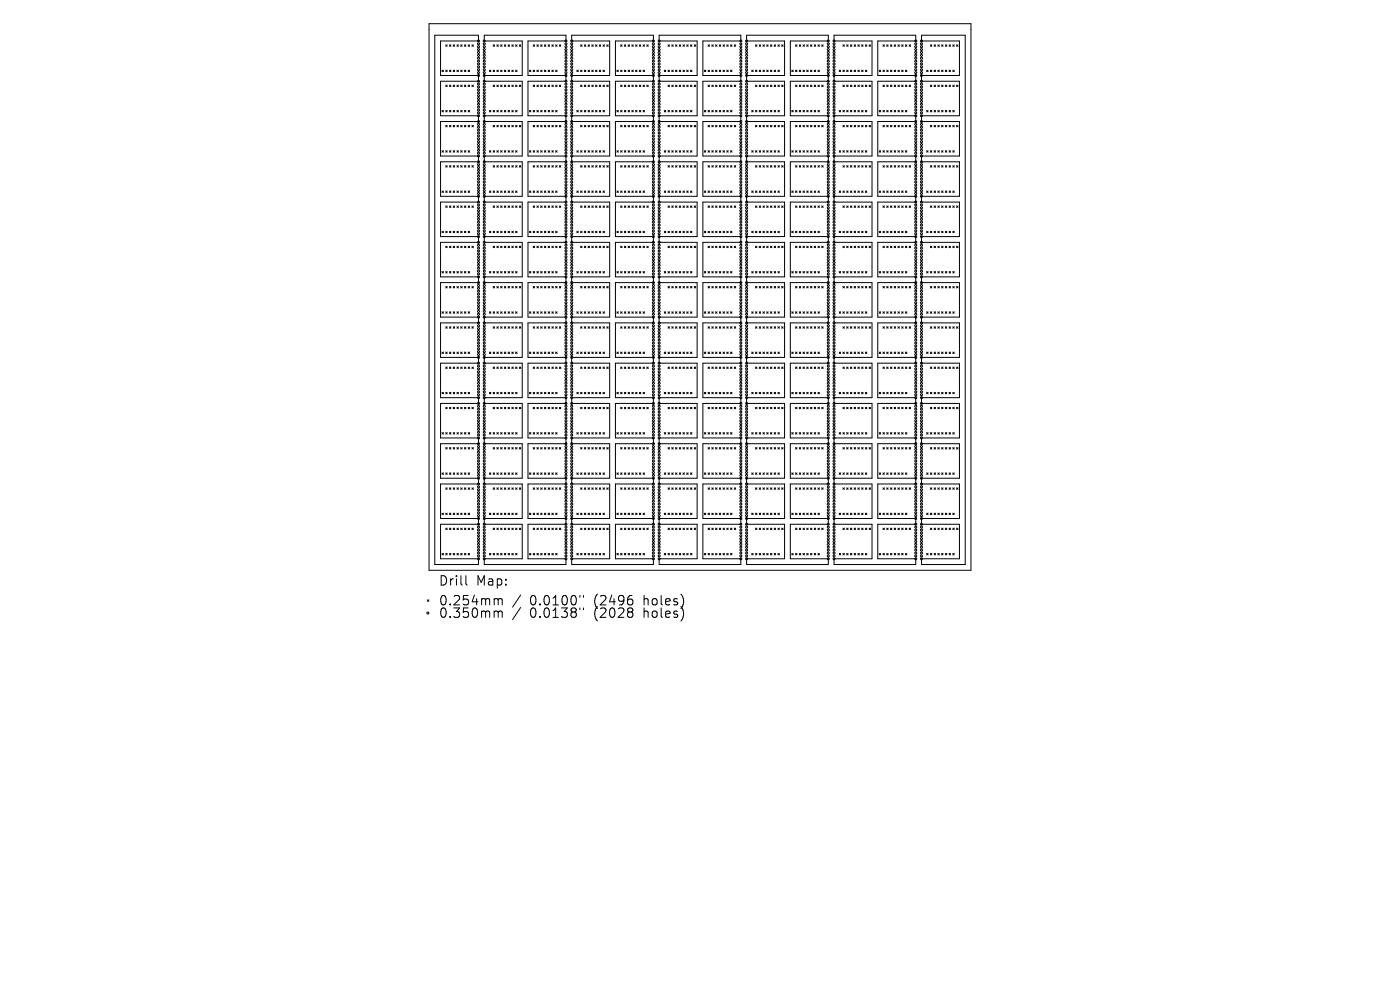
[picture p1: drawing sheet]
<svg xmlns="http://www.w3.org/2000/svg" width="297mm" height="210mm" viewBox="0 0 297 210" stroke-linecap="round" stroke-linejoin="round" font-family="sans-serif">
<defs><g id="words">
<g font-size="2.8">
<text x="93" y="124.5">Drill</text>
<text x="101" y="124.5">Map:</text>
<text x="93" y="128.7">0.254mm</text>
<text x="93" y="131.3">0.350mm</text>
<text x="112.4" y="128.7">0.0100&quot;</text>
<text x="112.4" y="131.3">0.0138&quot;</text>
<text x="126.2" y="128.7">(2496</text>
<text x="126.2" y="131.3">(2028</text>
<text x="136.8" y="128.7">holes)</text>
<text x="136.8" y="131.3">holes)</text>
</g>
</g></defs>
<g fill="none" stroke="#000" stroke-width=".21">
<path d="M91 5h115v116h-115zM92.2 7.5h9.3v1.2h-8v7.3h8v1.2h-8v7.4h8v1.2h-8v7.3h8v1.2h-8v7.3h8v1.3h-8v7.3h8v1.2h-8v7.3h8v1.3h-8v7.3h8v1.2h-8v7.3h8v1.2h-8v7.4h8v1.2h-8v7.3h8v1.2h-8v7.3h8v1.3h-8v7.3h8v1.2h-8v7.3h8v1.3h-9.3zM93.8 14.9l.3 .3M94.1 14.9l-.3 .3M94.6 9.5l.3 .3M94.6 14.9l.3 .3M94.6 18.1l.3 .3M94.9 9.5l-.3 .3M94.9 14.9l-.3 .3M94.9 18.1l-.3 .3M95.4 9.5l.3 .3M95.4 14.9l.3 .3"/>
<path d="M95.4 18.1l.3 .3M95.7 9.5l-.3 .3M95.7 14.9l-.3 .3M95.7 18.1l-.3 .3M96.1 9.5l.4 .3M96.1 14.9l.4 .3M96.1 18.1l.4 .3M96.5 9.5l-.4 .3M96.5 14.9l-.4 .3M96.5 18.1l-.4 .3M96.9 18.1l.4 .3M96.9 9.5l.4 .3"/>
<path d="M96.9 14.9l.4 .3M97.3 9.5l-.4 .3M97.3 14.9l-.4 .3M97.3 18.1l-.4 .3M97.7 18.1l.3 .3M97.7 9.5l.3 .3M97.7 14.9l.3 .3M98 14.9l-.3 .3M98 9.5l-.3 .3M98 18.1l-.3 .3M98.5 18.1l.3 .3M98.5 9.5l.3 .3"/>
<path d="M98.5 14.9l.3 .3M98.8 14.9l-.3 .3M98.8 9.5l-.3 .3M98.8 18.1l-.3 .3M99.3 18.1l.3 .3M99.3 9.5l.3 .3M99.3 14.9l.3 .3M99.6 14.9l-.3 .3M99.6 9.5l-.3 .3M99.6 18.1l-.3 .3M100.1 18.1l.3 .3M100.1 9.5l.3 .3"/>
<path d="M100.4 9.5l-.3 .3M100.4 18.1l-.3 .3M102.7 7.5h17.4v1.2h-8.1v7.3h8.1v1.2h-8.1v7.4h8.1v1.2h-8.1v7.3h8.1v1.2h-8.1v7.3h8.1v1.3h-8.1v7.3h8.1v1.2h-8.1v7.3h8.1v1.3h-8.1v7.3h8.1v1.2h-8.1v7.3h8.1v1.2h-8.1v7.4h8.1v1.2h-8.1v7.3h8.1v1.2h-8.1v7.3h8.1v1.3h-8.1v7.3h8.1v1.2h-8.1v7.3h8.1v1.3h-17.4v-1.3h8.1v-7.3h-8.1v-1.2h8.1v-7.3h-8.1v-1.3h8.1v-7.3h-8.1v-1.2h8.1v-7.3h-8.1v-1.2h8.1v-7.4h-8.1v-1.2h8.1v-7.3h-8.1v-1.2h8.1v-7.3h-8.1v-1.3h8.1v-7.3h-8.1v-1.2h8.1v-7.3h-8.1v-1.3h8.1v-7.3h-8.1v-1.2h8.1v-7.3h-8.1v-1.2h8.1v-7.4h-8.1v-1.2h8.1v-7.3h-8.1zM103.8 14.9l.3 .3M104.1 14.9l-.3 .3M104.6 9.5l.3 .3M104.6 14.9l.3 .3M104.6 18.1l.3 .3M104.9 9.5l-.3 .3M104.9 14.9l-.3 .3M104.9 18.1l-.3 .3M105.4 9.5l.3 .3"/>
<path d="M105.4 14.9l.3 .3M105.4 18.1l.3 .3M105.7 9.5l-.3 .3M105.7 14.9l-.3 .3M105.7 18.1l-.3 .3M106.2 9.5l.3 .3M106.2 14.9l.3 .3M106.2 18.1l.3 .3M106.5 9.5l-.3 .3M106.5 14.9l-.3 .3M106.5 18.1l-.3 .3M107 9.5l.3 .3"/>
<path d="M107 14.9l.3 .3M107 18.1l.3 .3M107.3 9.5l-.3 .3M107.3 14.9l-.3 .3M107.3 18.1l-.3 .3M107.8 18.1l.3 .3M107.8 9.5l.3 .3M107.8 14.9l.3 .3M108.1 14.9l-.3 .3M108.1 9.5l-.3 .3M108.1 18.1l-.3 .3M108.6 18.1l.3 .3"/>
<path d="M108.6 9.5l.3 .3M108.6 14.9l.3 .3M108.9 14.9l-.3 .3M108.9 9.5l-.3 .3M108.9 18.1l-.3 .3M109.4 18.1l.3 .3M109.4 9.5l.3 .3M109.4 14.9l.3 .3M109.7 14.9l-.3 .3M109.7 9.5l-.3 .3M109.7 18.1l-.3 .3M110.2 18.1l.3 .3"/>
<path d="M110.2 9.5l.3 .3M110.5 9.5l-.3 .3M110.5 18.1l-.3 .3M112.3 14.9l.3 .3M112.6 14.9l-.3 .3M113.1 9.5l.3 .3M113.1 14.9l.3 .3M113.1 18.1l.3 .3M113.4 14.9l-.3 .3M113.4 9.5l-.3 .3M113.4 18.1l-.3 .3M113.9 9.5l.3 .3"/>
<path d="M113.9 14.9l.3 .3M113.9 18.1l.3 .3M114.2 9.5l-.3 .3M114.2 18.1l-.3 .3M114.2 14.9l-.3 .3M114.7 9.5l.3 .3M114.7 14.9l.3 .3M114.7 18.1l.3 .3M115 9.5l-.3 .3M115 14.9l-.3 .3M115 18.1l-.3 .3M115.5 18.1l.3 .3"/>
<path d="M115.5 9.5l.3 .3M115.5 14.9l.3 .3M115.8 14.9l-.3 .3M115.8 9.5l-.3 .3M115.8 18.1l-.3 .3M116.3 18.1l.3 .3M116.3 9.5l.3 .3M116.3 14.9l.3 .3M116.6 18.1l-.3 .3M116.6 9.5l-.3 .3M116.6 14.9l-.3 .3M117.1 18.1l.3 .3"/>
<path d="M117.1 9.5l.3 .3M117.1 14.9l.3 .3M117.4 14.9l-.3 .3M117.4 9.5l-.3 .3M117.4 18.1l-.3 .3M117.9 18.1l.3 .3M117.9 9.5l.3 .3M117.9 14.9l.3 .3M118.2 9.5l-.3 .3M118.2 18.1l-.3 .3M118.2 14.9l-.3 .3M118.7 18.1l.3 .3"/>
<path d="M118.7 9.5l.3 .3M119 9.5l-.3 .3M119 18.1l-.3 .3M121.3 7.5h17.3v1.2h-8v7.3h8v1.2h-8v7.4h8v1.2h-8v7.3h8v1.2h-8v7.3h8v1.3h-8v7.3h8v1.2h-8v7.3h8v1.3h-8v7.3h8v1.2h-8v7.3h8v1.2h-8v7.4h8v1.2h-8v7.3h8v1.2h-8v7.3h8v1.3h-8v7.3h8v1.2h-8v7.3h8v1.3h-17.3v-1.3h8v-7.3h-8v-1.2h8v-7.3h-8v-1.3h8v-7.3h-8v-1.2h8v-7.3h-8v-1.2h8v-7.4h-8v-1.2h8v-7.3h-8v-1.2h8v-7.3h-8v-1.3h8v-7.3h-8v-1.2h8v-7.3h-8v-1.3h8v-7.3h-8v-1.2h8v-7.3h-8v-1.2h8v-7.4h-8v-1.2h8v-7.3h-8zM122.4 14.9l.3 .3M122.7 14.9l-.3 .3M123.2 9.5l.3 .3M123.2 14.9l.3 .3M123.2 18.1l.3 .3M123.5 9.5l-.3 .3M123.5 14.9l-.3 .3M123.5 18.1l-.3 .3"/>
<path d="M124 9.5l.3 .3M124 14.9l.3 .3M124 18.1l.3 .3M124.3 9.5l-.3 .3M124.3 14.9l-.3 .3M124.3 18.1l-.3 .3M124.8 9.5l.3 .3M124.8 14.9l.3 .3M124.8 18.1l.3 .3M125.1 9.5l-.3 .3M125.1 18.1l-.3 .3M125.1 14.9l-.3 .3"/>
<path d="M125.5 9.5l.4 .3M125.5 14.9l.4 .3M125.5 18.1l.4 .3M125.9 9.5l-.4 .3M125.9 18.1l-.4 .3M125.9 14.9l-.4 .3M126.3 18.1l.4 .3M126.3 9.5l.4 .3M126.3 14.9l.4 .3M126.7 9.5l-.4 .3M126.7 18.1l-.4 .3M126.7 14.9l-.4 .3"/>
<path d="M127.1 18.1l.3 .3M127.1 9.5l.3 .3M127.1 14.9l.3 .3M127.4 9.5l-.3 .3M127.4 18.1l-.3 .3M127.4 14.9l-.3 .3M127.9 18.1l.3 .3M127.9 9.5l.3 .3M127.9 14.9l.3 .3M128.2 14.9l-.3 .3M128.2 9.5l-.3 .3M128.2 18.1l-.3 .3"/>
<path d="M128.7 18.1l.3 .3M128.7 9.5l.3 .3M129 9.5l-.3 .3M129 18.1l-.3 .3M130.9 14.9l.3 .3M131.2 14.9l-.3 .3M131.7 9.5l.3 .3M131.7 14.9l.3 .3M131.7 18.1l.3 .3M132 9.5l-.3 .3M132 18.1l-.3 .3M132 14.9l-.3 .3"/>
<path d="M132.5 9.5l.3 .3M132.5 14.9l.3 .3M132.5 18.1l.3 .3M132.8 14.9l-.3 .3M132.8 9.5l-.3 .3M132.8 18.1l-.3 .3M133.2 9.5l.4 .3M133.2 14.9l.4 .3M133.2 18.1l.4 .3M133.6 9.5l-.4 .3M133.6 18.1l-.4 .3M133.6 14.9l-.4 .3"/>
<path d="M134 18.1l.4 .3M134 9.5l.4 .3M134 14.9l.4 .3M134.4 9.5l-.4 .3M134.4 14.9l-.4 .3M134.4 18.1l-.4 .3M134.8 18.1l.3 .3M134.8 9.5l.3 .3M134.8 14.9l.3 .3M135.1 18.1l-.3 .3M135.1 9.5l-.3 .3M135.1 14.9l-.3 .3"/>
<path d="M135.6 18.1l.3 .3M135.6 9.5l.3 .3M135.6 14.9l.3 .3M135.9 9.5l-.3 .3M135.9 18.1l-.3 .3M135.9 14.9l-.3 .3M136.4 18.1l.3 .3M136.4 9.5l.3 .3M136.4 14.9l.3 .3M136.7 14.9l-.3 .3M136.7 9.5l-.3 .3M136.7 18.1l-.3 .3"/>
<path d="M137.2 18.1l.3 .3M137.2 9.5l.3 .3M137.5 9.5l-.3 .3M137.5 18.1l-.3 .3M139.8 7.5h17.4v1.2h-8.1v7.3h8.1v1.2h-8.1v7.4h8.1v1.2h-8.1v7.3h8.1v1.2h-8.1v7.3h8.1v1.3h-8.1v7.3h8.1v1.2h-8.1v7.3h8.1v1.3h-8.1v7.3h8.1v1.2h-8.1v7.3h8.1v1.2h-8.1v7.4h8.1v1.2h-8.1v7.3h8.1v1.2h-8.1v7.3h8.1v1.3h-8.1v7.3h8.1v1.2h-8.1v7.3h8.1v1.3h-17.4v-1.3h8.1v-7.3h-8.1v-1.2h8.1v-7.3h-8.1v-1.3h8.1v-7.3h-8.1v-1.2h8.1v-7.3h-8.1v-1.2h8.1v-7.4h-8.1v-1.2h8.1v-7.3h-8.1v-1.2h8.1v-7.3h-8.1v-1.3h8.1v-7.3h-8.1v-1.2h8.1v-7.3h-8.1v-1.3h8.1v-7.3h-8.1v-1.2h8.1v-7.3h-8.1v-1.2h8.1v-7.4h-8.1v-1.2h8.1v-7.3h-8.1zM140.9 14.9l.3 .3M141.2 14.9l-.3 .3M141.7 9.5l.3 .3M141.7 14.9l.3 .3M141.7 18.1l.3 .3M142 9.5l-.3 .3M142 14.9l-.3 .3"/>
<path d="M142 18.1l-.3 .3M142.5 9.5l.3 .3M142.5 14.9l.3 .3M142.5 18.1l.3 .3M142.8 9.5l-.3 .3M142.8 14.9l-.3 .3M142.8 18.1l-.3 .3M143.3 9.5l.3 .3M143.3 14.9l.3 .3M143.3 18.1l.3 .3M143.6 18.1l-.3 .3M143.6 9.5l-.3 .3"/>
<path d="M143.6 14.9l-.3 .3M144.1 9.5l.3 .3M144.1 14.9l.3 .3M144.1 18.1l.3 .3M144.4 9.5l-.3 .3M144.4 18.1l-.3 .3M144.4 14.9l-.3 .3M144.9 18.1l.3 .3M144.9 9.5l.3 .3M144.9 14.9l.3 .3M145.2 9.5l-.3 .3M145.2 18.1l-.3 .3"/>
<path d="M145.2 14.9l-.3 .3M145.7 18.1l.3 .3M145.7 9.5l.3 .3M145.7 14.9l.3 .3M146 9.5l-.3 .3M146 18.1l-.3 .3M146 14.9l-.3 .3M146.5 18.1l.3 .3M146.5 9.5l.3 .3M146.5 14.9l.3 .3M146.8 14.9l-.3 .3M146.8 9.5l-.3 .3"/>
<path d="M146.8 18.1l-.3 .3M147.3 18.1l.3 .3M147.3 9.5l.3 .3M147.6 9.5l-.3 .3M147.6 18.1l-.3 .3M149.4 14.9l.3 .3M149.7 14.9l-.3 .3M150.2 9.5l.3 .3M150.2 14.9l.3 .3M150.2 18.1l.3 .3M150.5 14.9l-.3 .3M150.5 9.5l-.3 .3"/>
<path d="M150.5 18.1l-.3 .3M151 9.5l.3 .3M151 14.9l.3 .3M151 18.1l.3 .3M151.3 9.5l-.3 .3M151.3 18.1l-.3 .3M151.3 14.9l-.3 .3M151.8 9.5l.3 .3M151.8 14.9l.3 .3M151.8 18.1l.3 .3M152.1 14.9l-.3 .3M152.1 9.5l-.3 .3"/>
<path d="M152.1 18.1l-.3 .3M152.6 18.1l.3 .3M152.6 9.5l.3 .3M152.6 14.9l.3 .3M152.9 9.5l-.3 .3M152.9 18.1l-.3 .3M152.9 14.9l-.3 .3M153.4 18.1l.3 .3M153.4 9.5l.3 .3M153.4 14.9l.3 .3M153.7 9.5l-.3 .3M153.7 18.1l-.3 .3"/>
<path d="M153.7 14.9l-.3 .3M154.2 18.1l.3 .3M154.2 9.5l.3 .3M154.2 14.9l.3 .3M154.5 18.1l-.3 .3M154.5 9.5l-.3 .3M154.5 14.9l-.3 .3M155 18.1l.3 .3M155 9.5l.3 .3M155 14.9l.3 .3M155.3 9.5l-.3 .3M155.3 18.1l-.3 .3"/>
<path d="M155.3 14.9l-.3 .3M155.8 18.1l.3 .3M155.8 9.5l.3 .3M156.1 9.5l-.3 .3M156.1 18.1l-.3 .3M158.4 7.5h17.3v1.2h-8v7.3h8v1.2h-8v7.4h8v1.2h-8v7.3h8v1.2h-8v7.3h8v1.3h-8v7.3h8v1.2h-8v7.3h8v1.3h-8v7.3h8v1.2h-8v7.3h8v1.2h-8v7.4h8v1.2h-8v7.3h8v1.2h-8v7.3h8v1.3h-8v7.3h8v1.2h-8v7.3h8v1.3h-17.3v-1.3h8v-7.3h-8v-1.2h8v-7.3h-8v-1.3h8v-7.3h-8v-1.2h8v-7.3h-8v-1.2h8v-7.4h-8v-1.2h8v-7.3h-8v-1.2h8v-7.3h-8v-1.3h8v-7.3h-8v-1.2h8v-7.3h-8v-1.3h8v-7.3h-8v-1.2h8v-7.3h-8v-1.2h8v-7.4h-8v-1.2h8v-7.3h-8zM159.5 14.9l.3 .3M159.8 14.9l-.3 .3M160.3 9.5l.3 .3M160.3 14.9l.3 .3M160.3 18.1l.3 .3M160.6 9.5l-.3 .3"/>
<path d="M160.6 14.9l-.3 .3M160.6 18.1l-.3 .3M161.1 9.5l.3 .3M161.1 14.9l.3 .3M161.1 18.1l.3 .3M161.4 9.5l-.3 .3M161.4 14.9l-.3 .3M161.4 18.1l-.3 .3M161.9 9.5l.3 .3M161.9 14.9l.3 .3M161.9 18.1l.3 .3M162.2 9.5l-.3 .3"/>
<path d="M162.2 18.1l-.3 .3M162.2 14.9l-.3 .3M162.6 9.5l.4 .3M162.6 14.9l.4 .3M162.6 18.1l.4 .3M163 18.1l-.4 .3M163 9.5l-.4 .3M163 14.9l-.4 .3M163.4 18.1l.4 .3M163.4 9.5l.4 .3M163.4 14.9l.4 .3M163.8 9.5l-.4 .3"/>
<path d="M163.8 18.1l-.4 .3M163.8 14.9l-.4 .3M164.2 18.1l.3 .3M164.2 9.5l.3 .3M164.2 14.9l.3 .3M164.5 9.5l-.3 .3M164.5 18.1l-.3 .3M164.5 14.9l-.3 .3M165 18.1l.3 .3M165 9.5l.3 .3M165 14.9l.3 .3M165.3 9.5l-.3 .3"/>
<path d="M165.3 18.1l-.3 .3M165.3 14.9l-.3 .3M165.8 18.1l.3 .3M165.8 9.5l.3 .3M166.1 9.5l-.3 .3M166.1 18.1l-.3 .3M168 14.9l.3 .3M168.3 14.9l-.3 .3M168.8 9.5l.3 .3M168.8 14.9l.3 .3M168.8 18.1l.3 .3M169.1 9.5l-.3 .3"/>
<path d="M169.1 14.9l-.3 .3M169.1 18.1l-.3 .3M169.6 9.5l.3 .3M169.6 14.9l.3 .3M169.6 18.1l.3 .3M169.9 14.9l-.3 .3M169.9 9.5l-.3 .3M169.9 18.1l-.3 .3M170.4 9.5l.3 .3M170.4 14.9l.3 .3M170.4 18.1l.3 .3M170.7 9.5l-.3 .3"/>
<path d="M170.7 14.9l-.3 .3M170.7 18.1l-.3 .3M171.1 18.1l.4 .3M171.1 9.5l.4 .3M171.1 14.9l.4 .3M171.5 14.9l-.4 .3M171.5 9.5l-.4 .3M171.5 18.1l-.4 .3M171.9 18.1l.3 .3M171.9 9.5l.3 .3M171.9 14.9l.3 .3M172.2 9.5l-.3 .3"/>
<path d="M172.2 18.1l-.3 .3M172.2 14.9l-.3 .3M172.7 18.1l.3 .3M172.7 9.5l.3 .3M172.7 14.9l.3 .3M173 9.5l-.3 .3M173 18.1l-.3 .3M173 14.9l-.3 .3M173.5 18.1l.3 .3M173.5 9.5l.3 .3M173.5 14.9l.3 .3M173.8 18.1l-.3 .3"/>
<path d="M173.8 9.5l-.3 .3M173.8 14.9l-.3 .3M174.3 18.1l.3 .3M174.3 9.5l.3 .3M174.6 9.5l-.3 .3M174.6 18.1l-.3 .3M176.9 7.5h17.4v1.2h-8.1v7.3h8.1v1.2h-8.1v7.4h8.1v1.2h-8.1v7.3h8.1v1.2h-8.1v7.3h8.1v1.3h-8.1v7.3h8.1v1.2h-8.1v7.3h8.1v1.3h-8.1v7.3h8.1v1.2h-8.1v7.3h8.1v1.2h-8.1v7.4h8.1v1.2h-8.1v7.3h8.1v1.2h-8.1v7.3h8.1v1.3h-8.1v7.3h8.1v1.2h-8.1v7.3h8.1v1.3h-17.4v-1.3h8.1v-7.3h-8.1v-1.2h8.1v-7.3h-8.1v-1.3h8.1v-7.3h-8.1v-1.2h8.1v-7.3h-8.1v-1.2h8.1v-7.4h-8.1v-1.2h8.1v-7.3h-8.1v-1.2h8.1v-7.3h-8.1v-1.3h8.1v-7.3h-8.1v-1.2h8.1v-7.3h-8.1v-1.3h8.1v-7.3h-8.1v-1.2h8.1v-7.3h-8.1v-1.2h8.1v-7.4h-8.1v-1.2h8.1v-7.3h-8.1zM178 14.9l.3 .3M178.3 14.9l-.3 .3M178.8 9.5l.3 .3M178.8 14.9l.3 .3M178.8 18.1l.3 .3"/>
<path d="M179.1 9.5l-.3 .3M179.1 14.9l-.3 .3M179.1 18.1l-.3 .3M179.6 9.5l.3 .3M179.6 14.9l.3 .3M179.6 18.1l.3 .3M179.9 9.5l-.3 .3M179.9 14.9l-.3 .3M179.9 18.1l-.3 .3M180.4 9.5l.3 .3M180.4 14.9l.3 .3M180.4 18.1l.3 .3"/>
<path d="M180.7 9.5l-.3 .3M180.7 18.1l-.3 .3M180.7 14.9l-.3 .3M181.2 9.5l.3 .3M181.2 14.9l.3 .3M181.2 18.1l.3 .3M181.5 9.5l-.3 .3M181.5 18.1l-.3 .3M181.5 14.9l-.3 .3M182 18.1l.3 .3M182 9.5l.3 .3M182 14.9l.3 .3"/>
<path d="M182.3 9.5l-.3 .3M182.3 18.1l-.3 .3M182.3 14.9l-.3 .3M182.8 18.1l.3 .3M182.8 9.5l.3 .3M182.8 14.9l.3 .3M183.1 9.5l-.3 .3M183.1 18.1l-.3 .3M183.1 14.9l-.3 .3M183.6 18.1l.3 .3M183.6 9.5l.3 .3M183.6 14.9l.3 .3"/>
<path d="M183.9 14.9l-.3 .3M183.9 9.5l-.3 .3M183.9 18.1l-.3 .3M184.4 18.1l.3 .3M184.4 9.5l.3 .3M184.7 9.5l-.3 .3M184.7 18.1l-.3 .3M186.5 14.9l.3 .3M186.8 14.9l-.3 .3M187.3 9.5l.3 .3M187.3 14.9l.3 .3M187.3 18.1l.3 .3"/>
<path d="M187.6 9.5l-.3 .3M187.6 18.1l-.3 .3M187.6 14.9l-.3 .3M188.1 9.5l.3 .3M188.1 14.9l.3 .3M188.1 18.1l.3 .3M188.4 9.5l-.3 .3M188.4 14.9l-.3 .3M188.4 18.1l-.3 .3M188.9 9.5l.3 .3M188.9 14.9l.3 .3M188.9 18.1l.3 .3"/>
<path d="M189.2 18.1l-.3 .3M189.2 14.9l-.3 .3M189.2 9.5l-.3 .3M189.7 18.1l.3 .3M189.7 9.5l.3 .3M189.7 14.9l.3 .3M190 9.5l-.3 .3M190 14.9l-.3 .3M190 18.1l-.3 .3M190.5 18.1l.3 .3M190.5 9.5l.3 .3M190.5 14.9l.3 .3"/>
<path d="M190.8 9.5l-.3 .3M190.8 18.1l-.3 .3M190.8 14.9l-.3 .3M191.3 18.1l.3 .3M191.3 9.5l.3 .3M191.3 14.9l.3 .3M191.6 9.5l-.3 .3M191.6 18.1l-.3 .3M191.6 14.9l-.3 .3M192.1 18.1l.3 .3M192.1 9.5l.3 .3M192.1 14.9l.3 .3"/>
<path d="M192.4 14.9l-.3 .3M192.4 9.5l-.3 .3M192.4 18.1l-.3 .3M192.9 18.1l.3 .3M192.9 9.5l.3 .3M193.2 9.5l-.3 .3M193.2 18.1l-.3 .3M195.5 7.5h9.3v112.3h-9.3v-1.3h8v-7.3h-8v-1.2h8v-7.3h-8v-1.3h8v-7.3h-8v-1.2h8v-7.3h-8v-1.2h8v-7.4h-8v-1.2h8v-7.3h-8v-1.2h8v-7.3h-8v-1.3h8v-7.3h-8v-1.2h8v-7.3h-8v-1.3h8v-7.3h-8v-1.2h8v-7.3h-8v-1.2h8v-7.4h-8v-1.2h8v-7.3h-8zM196.6 14.9l.3 .3M196.9 14.9l-.3 .3M197.4 9.5l.3 .3M197.4 14.9l.3 .3"/>
<path d="M197.4 18.1l.3 .3M197.7 14.9l-.3 .3M197.7 9.5l-.3 .3M197.7 18.1l-.3 .3M198.2 9.5l.3 .3M198.2 14.9l.3 .3M198.2 18.1l.3 .3M198.5 9.5l-.3 .3M198.5 14.9l-.3 .3M198.5 18.1l-.3 .3M199 9.5l.3 .3M199 14.9l.3 .3"/>
<path d="M199 18.1l.3 .3M199.3 9.5l-.3 .3M199.3 18.1l-.3 .3M199.3 14.9l-.3 .3M199.8 9.5l.3 .3M199.8 14.9l.3 .3M199.8 18.1l.3 .3M200.1 9.5l-.3 .3M200.1 18.1l-.3 .3M200.1 14.9l-.3 .3M200.5 18.1l.4 .3M200.5 9.5l.4 .3"/>
<path d="M200.5 14.9l.4 .3M200.9 9.5l-.4 .3M200.9 18.1l-.4 .3M200.9 14.9l-.4 .3M201.3 18.1l.3 .3M201.3 9.5l.3 .3M201.3 14.9l.3 .3M201.6 9.5l-.3 .3M201.6 18.1l-.3 .3M201.6 14.9l-.3 .3M202.1 18.1l.3 .3M202.1 9.5l.3 .3"/>
<path d="M202.1 14.9l.3 .3M202.4 14.9l-.3 .3M202.4 9.5l-.3 .3M202.4 18.1l-.3 .3M202.9 18.1l.3 .3M202.9 9.5l.3 .3M203.2 18.1l-.3 .3M203.2 9.5l-.3 .3M93.8 23.4l.3 .3M93.8 32l.3 .3M94.1 23.4l-.3 .3M94.1 32l-.3 .3"/>
<path d="M94.6 23.4l.3 .3M94.6 26.6l.3 .3M94.6 32l.3 .3M94.6 35.1l.3 .4M94.9 23.4l-.3 .3M94.9 26.6l-.3 .3M94.9 32l-.3 .3M94.9 35.1l-.3 .4M95.4 23.4l.3 .3M95.4 26.6l.3 .3M95.4 32l.3 .3M95.4 35.1l.3 .4"/>
<path d="M95.7 23.4l-.3 .3M95.7 26.6l-.3 .3M95.7 32l-.3 .3M95.7 35.1l-.3 .4M96.1 23.4l.4 .3M96.1 26.6l.4 .3M96.1 32l.4 .3M96.1 35.1l.4 .4M96.5 23.4l-.4 .3M96.5 26.6l-.4 .3M96.5 32l-.4 .3M96.5 35.1l-.4 .4"/>
<path d="M96.9 26.6l.4 .3M96.9 23.4l.4 .3M96.9 32l.4 .3M96.9 35.1l.4 .4M97.3 23.4l-.4 .3M97.3 26.6l-.4 .3M97.3 32l-.4 .3M97.3 35.1l-.4 .4M97.7 26.6l.3 .3M97.7 35.1l.3 .4M97.7 23.4l.3 .3M97.7 32l.3 .3"/>
<path d="M98 23.4l-.3 .3M98 32l-.3 .3M98 26.6l-.3 .3M98 35.1l-.3 .4M98.5 26.6l.3 .3M98.5 35.1l.3 .4M98.5 23.4l.3 .3M98.5 32l.3 .3M98.8 23.4l-.3 .3M98.8 32l-.3 .3M98.8 26.6l-.3 .3M98.8 35.1l-.3 .4"/>
<path d="M99.3 26.6l.3 .3M99.3 35.1l.3 .4M99.3 23.4l.3 .3M99.3 32l.3 .3M99.6 23.4l-.3 .3M99.6 32l-.3 .3M99.6 26.6l-.3 .3M99.6 35.1l-.3 .4M100.1 26.6l.3 .3M100.1 35.1l.3 .4M100.4 26.6l-.3 .3M100.4 35.1l-.3 .4"/>
<path d="M103.8 23.4l.3 .3M103.8 32l.3 .3M104.1 23.4l-.3 .3M104.1 32l-.3 .3M104.6 23.4l.3 .3M104.6 26.6l.3 .3M104.6 32l.3 .3M104.6 35.1l.3 .4M104.9 23.4l-.3 .3M104.9 26.6l-.3 .3M104.9 32l-.3 .3M104.9 35.1l-.3 .4"/>
<path d="M105.4 23.4l.3 .3M105.4 26.6l.3 .3M105.4 32l.3 .3M105.4 35.1l.3 .4M105.7 23.4l-.3 .3M105.7 26.6l-.3 .3M105.7 32l-.3 .3M105.7 35.1l-.3 .4M106.2 23.4l.3 .3M106.2 26.6l.3 .3M106.2 32l.3 .3M106.2 35.1l.3 .4"/>
<path d="M106.5 32l-.3 .3M106.5 23.4l-.3 .3M106.5 26.6l-.3 .3M106.5 35.1l-.3 .4M107 35.1l.3 .4M107 23.4l.3 .3M107 26.6l.3 .3M107 32l.3 .3M107.3 26.6l-.3 .3M107.3 23.4l-.3 .3M107.3 32l-.3 .3M107.3 35.1l-.3 .4"/>
<path d="M107.8 26.6l.3 .3M107.8 35.1l.3 .4M107.8 23.4l.3 .3M107.8 32l.3 .3M108.1 23.4l-.3 .3M108.1 32l-.3 .3M108.1 26.6l-.3 .3M108.1 35.1l-.3 .4M108.6 26.6l.3 .3M108.6 23.4l.3 .3M108.6 32l.3 .3M108.6 35.1l.3 .4"/>
<path d="M108.9 35.1l-.3 .4M108.9 23.4l-.3 .3M108.9 32l-.3 .3M108.9 26.6l-.3 .3M109.4 23.4l.3 .3M109.4 26.6l.3 .3M109.4 35.1l.3 .4M109.4 32l.3 .3M109.7 23.4l-.3 .3M109.7 32l-.3 .3M109.7 26.6l-.3 .3M109.7 35.1l-.3 .4"/>
<path d="M110.2 26.6l.3 .3M110.2 35.1l.3 .4M110.5 26.6l-.3 .3M110.5 35.1l-.3 .4M112.3 23.4l.3 .3M112.3 32l.3 .3M112.6 23.4l-.3 .3M112.6 32l-.3 .3M113.1 23.4l.3 .3M113.1 26.6l.3 .3M113.1 32l.3 .3M113.1 35.1l.3 .4"/>
<path d="M113.4 23.4l-.3 .3M113.4 32l-.3 .3M113.4 26.6l-.3 .3M113.4 35.1l-.3 .4M113.9 23.4l.3 .3M113.9 26.6l.3 .3M113.9 32l.3 .3M113.9 35.1l.3 .4M114.2 26.6l-.3 .3M114.2 35.1l-.3 .4M114.2 23.4l-.3 .3M114.2 32l-.3 .3"/>
<path d="M114.7 23.4l.3 .3M114.7 26.6l.3 .3M114.7 32l.3 .3M114.7 35.1l.3 .4M115 32l-.3 .3M115 23.4l-.3 .3M115 26.6l-.3 .3M115 35.1l-.3 .4M115.5 26.6l.3 .3M115.5 23.4l.3 .3M115.5 32l.3 .3M115.5 35.1l.3 .4"/>
<path d="M115.8 23.4l-.3 .3M115.8 26.6l-.3 .3M115.8 35.1l-.3 .4M115.8 32l-.3 .3M116.3 26.6l.3 .3M116.3 35.1l.3 .4M116.3 23.4l.3 .3M116.3 32l.3 .3M116.6 23.4l-.3 .3M116.6 32l-.3 .3M116.6 26.6l-.3 .3M116.6 35.1l-.3 .4"/>
<path d="M117.1 32l.3 .3M117.1 26.6l.3 .3M117.1 35.1l.3 .4M117.1 23.4l.3 .3M117.4 23.4l-.3 .3M117.4 32l-.3 .3M117.4 35.1l-.3 .4M117.4 26.6l-.3 .3M117.9 26.6l.3 .3M117.9 35.1l.3 .4M117.9 23.4l.3 .3M117.9 32l.3 .3"/>
<path d="M118.2 26.6l-.3 .3M118.2 23.4l-.3 .3M118.2 32l-.3 .3M118.2 35.1l-.3 .4M118.7 26.6l.3 .3M118.7 35.1l.3 .4M119 26.6l-.3 .3M119 35.1l-.3 .4M122.4 23.4l.3 .3M122.4 32l.3 .3M122.7 23.4l-.3 .3M122.7 32l-.3 .3"/>
<path d="M123.2 23.4l.3 .3M123.2 26.6l.3 .3M123.2 32l.3 .3M123.2 35.1l.3 .4M123.5 23.4l-.3 .3M123.5 26.6l-.3 .3M123.5 32l-.3 .3M123.5 35.1l-.3 .4M124 23.4l.3 .3M124 26.6l.3 .3M124 32l.3 .3M124 35.1l.3 .4"/>
<path d="M124.3 23.4l-.3 .3M124.3 26.6l-.3 .3M124.3 32l-.3 .3M124.3 35.1l-.3 .4M124.8 23.4l.3 .3M124.8 26.6l.3 .3M124.8 32l.3 .3M124.8 35.1l.3 .4M125.1 26.6l-.3 .3M125.1 35.1l-.3 .4M125.1 23.4l-.3 .3M125.1 32l-.3 .3"/>
<path d="M125.5 35.1l.4 .4M125.5 23.4l.4 .3M125.5 26.6l.4 .3M125.5 32l.4 .3M125.9 26.6l-.4 .3M125.9 35.1l-.4 .4M125.9 23.4l-.4 .3M125.9 32l-.4 .3M126.3 26.6l.4 .3M126.3 35.1l.4 .4M126.3 23.4l.4 .3M126.3 32l.4 .3"/>
<path d="M126.7 26.6l-.4 .3M126.7 35.1l-.4 .4M126.7 23.4l-.4 .3M126.7 32l-.4 .3M127.1 32l.3 .3M127.1 26.6l.3 .3M127.1 23.4l.3 .3M127.1 35.1l.3 .4M127.4 26.6l-.3 .3M127.4 35.1l-.3 .4M127.4 23.4l-.3 .3M127.4 32l-.3 .3"/>
<path d="M127.9 32l.3 .3M127.9 26.6l.3 .3M127.9 35.1l.3 .4M127.9 23.4l.3 .3M128.2 23.4l-.3 .3M128.2 32l-.3 .3M128.2 26.6l-.3 .3M128.2 35.1l-.3 .4M128.7 26.6l.3 .3M128.7 35.1l.3 .4M129 26.6l-.3 .3M129 35.1l-.3 .4"/>
<path d="M130.9 23.4l.3 .3M130.9 32l.3 .3M131.2 23.4l-.3 .3M131.2 32l-.3 .3M131.7 23.4l.3 .3M131.7 26.6l.3 .3M131.7 32l.3 .3M131.7 35.1l.3 .4M132 23.4l-.3 .3M132 26.6l-.3 .3M132 32l-.3 .3M132 35.1l-.3 .4"/>
<path d="M132.5 23.4l.3 .3M132.5 26.6l.3 .3M132.5 32l.3 .3M132.5 35.1l.3 .4M132.8 23.4l-.3 .3M132.8 32l-.3 .3M132.8 26.6l-.3 .3M132.8 35.1l-.3 .4M133.2 23.4l.4 .3M133.2 26.6l.4 .3M133.2 32l.4 .3M133.2 35.1l.4 .4"/>
<path d="M133.6 26.6l-.4 .3M133.6 23.4l-.4 .3M133.6 32l-.4 .3M133.6 35.1l-.4 .4M134 23.4l.4 .3M134 26.6l.4 .3M134 32l.4 .3M134 35.1l.4 .4M134.4 23.4l-.4 .3M134.4 32l-.4 .3M134.4 26.6l-.4 .3M134.4 35.1l-.4 .4"/>
<path d="M134.8 26.6l.3 .3M134.8 35.1l.3 .4M134.8 23.4l.3 .3M134.8 32l.3 .3M135.1 26.6l-.3 .3M135.1 35.1l-.3 .4M135.1 23.4l-.3 .3M135.1 32l-.3 .3M135.6 32l.3 .3M135.6 26.6l.3 .3M135.6 35.1l.3 .4M135.6 23.4l.3 .3"/>
<path d="M135.9 26.6l-.3 .3M135.9 35.1l-.3 .4M135.9 23.4l-.3 .3M135.9 32l-.3 .3M136.4 32l.3 .3M136.4 26.6l.3 .3M136.4 35.1l.3 .4M136.4 23.4l.3 .3M136.7 23.4l-.3 .3M136.7 35.1l-.3 .4M136.7 26.6l-.3 .3M136.7 32l-.3 .3"/>
<path d="M137.2 26.6l.3 .3M137.2 35.1l.3 .4M137.5 26.6l-.3 .3M137.5 35.1l-.3 .4M140.9 23.4l.3 .3M140.9 32l.3 .3M141.2 32l-.3 .3M141.2 23.4l-.3 .3M141.7 23.4l.3 .3M141.7 26.6l.3 .3M141.7 32l.3 .3M141.7 35.1l.3 .4"/>
<path d="M142 26.6l-.3 .3M142 23.4l-.3 .3M142 32l-.3 .3M142 35.1l-.3 .4M142.5 23.4l.3 .3M142.5 26.6l.3 .3M142.5 32l.3 .3M142.5 35.1l.3 .4M142.8 23.4l-.3 .3M142.8 26.6l-.3 .3M142.8 32l-.3 .3M142.8 35.1l-.3 .4"/>
<path d="M143.3 23.4l.3 .3M143.3 26.6l.3 .3M143.3 32l.3 .3M143.3 35.1l.3 .4M143.6 26.6l-.3 .3M143.6 35.1l-.3 .4M143.6 23.4l-.3 .3M143.6 32l-.3 .3M144.1 26.6l.3 .3M144.1 35.1l.3 .4M144.1 23.4l.3 .3M144.1 32l.3 .3"/>
<path d="M144.4 26.6l-.3 .3M144.4 35.1l-.3 .4M144.4 23.4l-.3 .3M144.4 32l-.3 .3M144.9 26.6l.3 .3M144.9 35.1l.3 .4M144.9 23.4l.3 .3M144.9 32l.3 .3M145.2 26.6l-.3 .3M145.2 35.1l-.3 .4M145.2 23.4l-.3 .3M145.2 32l-.3 .3"/>
<path d="M145.7 32l.3 .3M145.7 23.4l.3 .3M145.7 26.6l.3 .3M145.7 35.1l.3 .4M146 26.6l-.3 .3M146 35.1l-.3 .4M146 23.4l-.3 .3M146 32l-.3 .3M146.5 32l.3 .3M146.5 26.6l.3 .3M146.5 35.1l.3 .4M146.5 23.4l.3 .3"/>
<path d="M146.8 23.4l-.3 .3M146.8 32l-.3 .3M146.8 26.6l-.3 .3M146.8 35.1l-.3 .4M147.3 26.6l.3 .3M147.3 35.1l.3 .4M147.6 26.6l-.3 .3M147.6 35.1l-.3 .4M149.4 32l.3 .3M149.4 23.4l.3 .3M149.7 32l-.3 .3M149.7 23.4l-.3 .3"/>
<path d="M150.2 23.4l.3 .3M150.2 26.6l.3 .3M150.2 32l.3 .3M150.2 35.1l.3 .4M150.5 23.4l-.3 .3M150.5 26.6l-.3 .3M150.5 35.1l-.3 .4M150.5 32l-.3 .3M151 32l.3 .3M151 23.4l.3 .3M151 26.6l.3 .3M151 35.1l.3 .4"/>
<path d="M151.3 23.4l-.3 .3M151.3 26.6l-.3 .3M151.3 32l-.3 .3M151.3 35.1l-.3 .4M151.8 23.4l.3 .3M151.8 26.6l.3 .3M151.8 32l.3 .3M151.8 35.1l.3 .4M152.1 35.1l-.3 .4M152.1 23.4l-.3 .3M152.1 32l-.3 .3M152.1 26.6l-.3 .3"/>
<path d="M152.6 23.4l.3 .3M152.6 26.6l.3 .3M152.6 32l.3 .3M152.6 35.1l.3 .4M152.9 26.6l-.3 .3M152.9 23.4l-.3 .3M152.9 32l-.3 .3M152.9 35.1l-.3 .4M153.4 26.6l.3 .3M153.4 35.1l.3 .4M153.4 23.4l.3 .3M153.4 32l.3 .3"/>
<path d="M153.7 26.6l-.3 .3M153.7 35.1l-.3 .4M153.7 23.4l-.3 .3M153.7 32l-.3 .3M154.2 32l.3 .3M154.2 35.1l.3 .4M154.2 26.6l.3 .3M154.2 23.4l.3 .3M154.5 26.6l-.3 .3M154.5 35.1l-.3 .4M154.5 23.4l-.3 .3M154.5 32l-.3 .3"/>
<path d="M155 32l.3 .3M155 23.4l.3 .3M155 26.6l.3 .3M155 35.1l.3 .4M155.3 32l-.3 .3M155.3 26.6l-.3 .3M155.3 35.1l-.3 .4M155.3 23.4l-.3 .3M155.8 26.6l.3 .3M155.8 35.1l.3 .4M156.1 26.6l-.3 .3M156.1 35.1l-.3 .4"/>
<path d="M159.5 23.4l.3 .3M159.5 32l.3 .3M159.8 23.4l-.3 .3M159.8 32l-.3 .3M160.3 23.4l.3 .3M160.3 26.6l.3 .3M160.3 32l.3 .3M160.3 35.1l.3 .4M160.6 32l-.3 .3M160.6 23.4l-.3 .3M160.6 26.6l-.3 .3M160.6 35.1l-.3 .4"/>
<path d="M161.1 23.4l.3 .3M161.1 26.6l.3 .3M161.1 32l.3 .3M161.1 35.1l.3 .4M161.4 26.6l-.3 .3M161.4 23.4l-.3 .3M161.4 32l-.3 .3M161.4 35.1l-.3 .4M161.9 23.4l.3 .3M161.9 26.6l.3 .3M161.9 32l.3 .3M161.9 35.1l.3 .4"/>
<path d="M162.2 26.6l-.3 .3M162.2 35.1l-.3 .4M162.2 23.4l-.3 .3M162.2 32l-.3 .3M162.6 26.6l.4 .3M162.6 35.1l.4 .4M162.6 23.4l.4 .3M162.6 32l.4 .3M163 26.6l-.4 .3M163 35.1l-.4 .4M163 23.4l-.4 .3M163 32l-.4 .3"/>
<path d="M163.4 26.6l.4 .3M163.4 35.1l.4 .4M163.4 23.4l.4 .3M163.4 32l.4 .3M163.8 26.6l-.4 .3M163.8 35.1l-.4 .4M163.8 23.4l-.4 .3M163.8 32l-.4 .3M164.2 32l.3 .3M164.2 23.4l.3 .3M164.2 26.6l.3 .3M164.2 35.1l.3 .4"/>
<path d="M164.5 26.6l-.3 .3M164.5 35.1l-.3 .4M164.5 23.4l-.3 .3M164.5 32l-.3 .3M165 32l.3 .3M165 26.6l.3 .3M165 35.1l.3 .4M165 23.4l.3 .3M165.3 23.4l-.3 .3M165.3 32l-.3 .3M165.3 26.6l-.3 .3M165.3 35.1l-.3 .4"/>
<path d="M165.8 26.6l.3 .3M165.8 35.1l.3 .4M166.1 35.1l-.3 .4M166.1 26.6l-.3 .3M168 32l.3 .3M168 23.4l.3 .3M168.3 23.4l-.3 .3M168.3 32l-.3 .3M168.8 23.4l.3 .3M168.8 26.6l.3 .3M168.8 32l.3 .3M168.8 35.1l.3 .4"/>
<path d="M169.1 32l-.3 .3M169.1 23.4l-.3 .3M169.1 26.6l-.3 .3M169.1 35.1l-.3 .4M169.6 32l.3 .3M169.6 23.4l.3 .3M169.6 26.6l.3 .3M169.6 35.1l.3 .4M169.9 26.6l-.3 .3M169.9 35.1l-.3 .4M169.9 23.4l-.3 .3M169.9 32l-.3 .3"/>
<path d="M170.4 23.4l.3 .3M170.4 26.6l.3 .3M170.4 32l.3 .3M170.4 35.1l.3 .4M170.7 23.4l-.3 .3M170.7 26.6l-.3 .3M170.7 32l-.3 .3M170.7 35.1l-.3 .4M171.1 23.4l.4 .3M171.1 26.6l.4 .3M171.1 32l.4 .3M171.1 35.1l.4 .4"/>
<path d="M171.5 35.1l-.4 .4M171.5 23.4l-.4 .3M171.5 32l-.4 .3M171.5 26.6l-.4 .3M171.9 26.6l.3 .3M171.9 35.1l.3 .4M171.9 23.4l.3 .3M171.9 32l.3 .3M172.2 26.6l-.3 .3M172.2 35.1l-.3 .4M172.2 23.4l-.3 .3M172.2 32l-.3 .3"/>
<path d="M172.7 32l.3 .3M172.7 35.1l.3 .4M172.7 26.6l.3 .3M172.7 23.4l.3 .3M173 26.6l-.3 .3M173 35.1l-.3 .4M173 23.4l-.3 .3M173 32l-.3 .3M173.5 32l.3 .3M173.5 23.4l.3 .3M173.5 26.6l.3 .3M173.5 35.1l.3 .4"/>
<path d="M173.8 26.6l-.3 .3M173.8 35.1l-.3 .4M173.8 23.4l-.3 .3M173.8 32l-.3 .3M174.3 26.6l.3 .3M174.3 35.1l.3 .4M174.6 26.6l-.3 .3M174.6 35.1l-.3 .4M178 23.4l.3 .3M178 32l.3 .3M178.3 23.4l-.3 .3M178.3 32l-.3 .3"/>
<path d="M178.8 23.4l.3 .3M178.8 26.6l.3 .3M178.8 32l.3 .3M178.8 35.1l.3 .4M179.1 23.4l-.3 .3M179.1 26.6l-.3 .3M179.1 32l-.3 .3M179.1 35.1l-.3 .4M179.6 23.4l.3 .3M179.6 26.6l.3 .3M179.6 32l.3 .3M179.6 35.1l.3 .4"/>
<path d="M179.9 23.4l-.3 .3M179.9 26.6l-.3 .3M179.9 32l-.3 .3M179.9 35.1l-.3 .4M180.4 23.4l.3 .3M180.4 26.6l.3 .3M180.4 32l.3 .3M180.4 35.1l.3 .4M180.7 26.6l-.3 .3M180.7 35.1l-.3 .4M180.7 23.4l-.3 .3M180.7 32l-.3 .3"/>
<path d="M181.2 26.6l.3 .3M181.2 35.1l.3 .4M181.2 23.4l.3 .3M181.2 32l.3 .3M181.5 26.6l-.3 .3M181.5 35.1l-.3 .4M181.5 23.4l-.3 .3M181.5 32l-.3 .3M182 26.6l.3 .3M182 35.1l.3 .4M182 23.4l.3 .3M182 32l.3 .3"/>
<path d="M182.3 26.6l-.3 .3M182.3 35.1l-.3 .4M182.3 23.4l-.3 .3M182.3 32l-.3 .3M182.8 32l.3 .3M182.8 23.4l.3 .3M182.8 26.6l.3 .3M182.8 35.1l.3 .4M183.1 26.6l-.3 .3M183.1 35.1l-.3 .4M183.1 23.4l-.3 .3M183.1 32l-.3 .3"/>
<path d="M183.6 32l.3 .3M183.6 26.6l.3 .3M183.6 35.1l.3 .4M183.6 23.4l.3 .3M183.9 26.6l-.3 .3M183.9 35.1l-.3 .4M183.9 23.4l-.3 .3M183.9 32l-.3 .3M184.4 26.6l.3 .3M184.4 35.1l.3 .4M184.7 26.6l-.3 .3M184.7 35.1l-.3 .4"/>
<path d="M186.5 23.4l.3 .3M186.5 32l.3 .3M186.8 23.4l-.3 .3M186.8 32l-.3 .3M187.3 23.4l.3 .3M187.3 26.6l.3 .3M187.3 32l.3 .3M187.3 35.1l.3 .4M187.6 26.6l-.3 .3M187.6 23.4l-.3 .3M187.6 32l-.3 .3M187.6 35.1l-.3 .4"/>
<path d="M188.1 32l.3 .3M188.1 23.4l.3 .3M188.1 26.6l.3 .3M188.1 35.1l.3 .4M188.4 23.4l-.3 .3M188.4 32l-.3 .3M188.4 26.6l-.3 .3M188.4 35.1l-.3 .4M188.9 23.4l.3 .3M188.9 26.6l.3 .3M188.9 32l.3 .3M188.9 35.1l.3 .4"/>
<path d="M189.2 26.6l-.3 .3M189.2 35.1l-.3 .4M189.2 23.4l-.3 .3M189.2 32l-.3 .3M189.7 35.1l.3 .4M189.7 23.4l.3 .3M189.7 26.6l.3 .3M189.7 32l.3 .3M190 23.4l-.3 .3M190 26.6l-.3 .3M190 32l-.3 .3M190 35.1l-.3 .4"/>
<path d="M190.5 26.6l.3 .3M190.5 35.1l.3 .4M190.5 23.4l.3 .3M190.5 32l.3 .3M190.8 35.1l-.3 .4M190.8 26.6l-.3 .3M190.8 23.4l-.3 .3M190.8 32l-.3 .3M191.3 32l.3 .3M191.3 35.1l.3 .4M191.3 26.6l.3 .3M191.3 23.4l.3 .3"/>
<path d="M191.6 26.6l-.3 .3M191.6 35.1l-.3 .4M191.6 23.4l-.3 .3M191.6 32l-.3 .3M192.1 32l.3 .3M192.1 26.6l.3 .3M192.1 35.1l.3 .4M192.1 23.4l.3 .3M192.4 23.4l-.3 .3M192.4 32l-.3 .3M192.4 26.6l-.3 .3M192.4 35.1l-.3 .4"/>
<path d="M192.9 26.6l.3 .3M192.9 35.1l.3 .4M193.2 26.6l-.3 .3M193.2 35.1l-.3 .4M196.6 23.4l.3 .3M196.6 32l.3 .3M196.9 23.4l-.3 .3M196.9 32l-.3 .3M197.4 23.4l.3 .3M197.4 26.6l.3 .3M197.4 32l.3 .3M197.4 35.1l.3 .4"/>
<path d="M197.7 23.4l-.3 .3M197.7 26.6l-.3 .3M197.7 32l-.3 .3M197.7 35.1l-.3 .4M198.2 23.4l.3 .3M198.2 26.6l.3 .3M198.2 32l.3 .3M198.2 35.1l.3 .4M198.5 23.4l-.3 .3M198.5 26.6l-.3 .3M198.5 32l-.3 .3M198.5 35.1l-.3 .4"/>
<path d="M199 23.4l.3 .3M199 26.6l.3 .3M199 32l.3 .3M199 35.1l.3 .4M199.3 26.6l-.3 .3M199.3 35.1l-.3 .4M199.3 23.4l-.3 .3M199.3 32l-.3 .3M199.8 26.6l.3 .3M199.8 35.1l.3 .4M199.8 23.4l.3 .3M199.8 32l.3 .3"/>
<path d="M200.1 26.6l-.3 .3M200.1 35.1l-.3 .4M200.1 23.4l-.3 .3M200.1 32l-.3 .3M200.5 26.6l.4 .3M200.5 35.1l.4 .4M200.5 23.4l.4 .3M200.5 32l.4 .3M200.9 35.1l-.4 .4M200.9 26.6l-.4 .3M200.9 23.4l-.4 .3M200.9 32l-.4 .3"/>
<path d="M201.3 32l.3 .3M201.3 23.4l.3 .3M201.3 26.6l.3 .3M201.3 35.1l.3 .4M201.6 26.6l-.3 .3M201.6 35.1l-.3 .4M201.6 23.4l-.3 .3M201.6 32l-.3 .3M202.1 32l.3 .3M202.1 26.6l.3 .3M202.1 35.1l.3 .4M202.1 23.4l.3 .3"/>
<path d="M202.4 23.4l-.3 .3M202.4 32l-.3 .3M202.4 26.6l-.3 .3M202.4 35.1l-.3 .4M202.9 26.6l.3 .3M202.9 35.1l.3 .4M203.2 26.6l-.3 .3M203.2 35.1l-.3 .4M93.8 40.5l.3 .3M93.8 49.1l.3 .3M93.8 57.6l.3 .3M94.1 40.5l-.3 .3"/>
<path d="M94.1 49.1l-.3 .3M94.1 57.6l-.3 .3M94.6 40.5l.3 .3M94.6 43.7l.3 .3M94.6 49.1l.3 .3M94.6 52.2l.3 .3M94.6 57.6l.3 .3M94.9 40.5l-.3 .3M94.9 43.7l-.3 .3M94.9 49.1l-.3 .3M94.9 52.2l-.3 .3M94.9 57.6l-.3 .3"/>
<path d="M95.4 40.5l.3 .3M95.4 43.7l.3 .3M95.4 49.1l.3 .3M95.4 52.2l.3 .3M95.4 57.6l.3 .3M95.7 40.5l-.3 .3M95.7 43.7l-.3 .3M95.7 49.1l-.3 .3M95.7 52.2l-.3 .3M95.7 57.6l-.3 .3M96.1 40.5l.4 .3M96.1 43.7l.4 .3"/>
<path d="M96.1 49.1l.4 .3M96.1 52.2l.4 .3M96.1 57.6l.4 .3M96.5 40.5l-.4 .3M96.5 43.7l-.4 .3M96.5 49.1l-.4 .3M96.5 52.2l-.4 .3M96.5 57.6l-.4 .3M96.9 52.2l.4 .3M96.9 40.5l.4 .3M96.9 43.7l.4 .3M96.9 49.1l.4 .3"/>
<path d="M96.9 57.6l.4 .3M97.3 40.5l-.4 .3M97.3 43.7l-.4 .3M97.3 49.1l-.4 .3M97.3 52.2l-.4 .3M97.3 57.6l-.4 .3M97.7 43.7l.3 .3M97.7 52.2l.3 .3M97.7 40.5l.3 .3M97.7 49.1l.3 .3M97.7 57.6l.3 .3M98 40.5l-.3 .3"/>
<path d="M98 49.1l-.3 .3M98 57.6l-.3 .3M98 43.7l-.3 .3M98 52.2l-.3 .3M98.5 43.7l.3 .3M98.5 40.5l.3 .3M98.5 49.1l.3 .3M98.5 52.2l.3 .3M98.5 57.6l.3 .3M98.8 40.5l-.3 .3M98.8 49.1l-.3 .3M98.8 57.6l-.3 .3"/>
<path d="M98.8 43.7l-.3 .3M98.8 52.2l-.3 .3M99.3 43.7l.3 .3M99.3 52.2l.3 .3M99.3 40.5l.3 .3M99.3 49.1l.3 .3M99.3 57.6l.3 .3M99.6 40.5l-.3 .3M99.6 49.1l-.3 .3M99.6 57.6l-.3 .3M99.6 43.7l-.3 .3M99.6 52.2l-.3 .3"/>
<path d="M100.1 43.7l.3 .3M100.1 52.2l.3 .3M100.4 43.7l-.3 .3M100.4 52.2l-.3 .3M103.8 40.5l.3 .3M103.8 49.1l.3 .3M103.8 57.6l.3 .3M104.1 49.1l-.3 .3M104.1 40.5l-.3 .3M104.1 57.6l-.3 .3M104.6 40.5l.3 .3M104.6 43.7l.3 .3"/>
<path d="M104.6 49.1l.3 .3M104.6 52.2l.3 .3M104.6 57.6l.3 .3M104.9 43.7l-.3 .3M104.9 40.5l-.3 .3M104.9 49.1l-.3 .3M104.9 52.2l-.3 .3M104.9 57.6l-.3 .3M105.4 40.5l.3 .3M105.4 43.7l.3 .3M105.4 49.1l.3 .3M105.4 52.2l.3 .3"/>
<path d="M105.4 57.6l.3 .3M105.7 40.5l-.3 .3M105.7 43.7l-.3 .3M105.7 49.1l-.3 .3M105.7 52.2l-.3 .3M105.7 57.6l-.3 .3M106.2 40.5l.3 .3M106.2 43.7l.3 .3M106.2 49.1l.3 .3M106.2 52.2l.3 .3M106.2 57.6l.3 .3M106.5 40.5l-.3 .3"/>
<path d="M106.5 43.7l-.3 .3M106.5 49.1l-.3 .3M106.5 52.2l-.3 .3M106.5 57.6l-.3 .3M107 43.7l.3 .3M107 52.2l.3 .3M107 40.5l.3 .3M107 49.1l.3 .3M107 57.6l.3 .3M107.3 40.5l-.3 .3M107.3 43.7l-.3 .3M107.3 49.1l-.3 .3"/>
<path d="M107.3 52.2l-.3 .3M107.3 57.6l-.3 .3M107.8 43.7l.3 .3M107.8 52.2l.3 .3M107.8 40.5l.3 .3M107.8 49.1l.3 .3M107.8 57.6l.3 .3M108.1 40.5l-.3 .3M108.1 49.1l-.3 .3M108.1 57.6l-.3 .3M108.1 43.7l-.3 .3M108.1 52.2l-.3 .3"/>
<path d="M108.6 52.2l.3 .3M108.6 40.5l.3 .3M108.6 43.7l.3 .3M108.6 49.1l.3 .3M108.6 57.6l.3 .3M108.9 40.5l-.3 .3M108.9 49.1l-.3 .3M108.9 57.6l-.3 .3M108.9 43.7l-.3 .3M108.9 52.2l-.3 .3M109.4 43.7l.3 .3M109.4 52.2l.3 .3"/>
<path d="M109.4 40.5l.3 .3M109.4 49.1l.3 .3M109.4 57.6l.3 .3M109.7 40.5l-.3 .3M109.7 49.1l-.3 .3M109.7 57.6l-.3 .3M109.7 43.7l-.3 .3M109.7 52.2l-.3 .3M110.2 43.7l.3 .3M110.2 52.2l.3 .3M110.5 43.7l-.3 .3M110.5 52.2l-.3 .3"/>
<path d="M112.3 40.5l.3 .3M112.3 49.1l.3 .3M112.3 57.6l.3 .3M112.6 49.1l-.3 .3M112.6 57.6l-.3 .3M112.6 40.5l-.3 .3M113.1 40.5l.3 .3M113.1 43.7l.3 .3M113.1 49.1l.3 .3M113.1 52.2l.3 .3M113.1 57.6l.3 .3M113.4 40.5l-.3 .3"/>
<path d="M113.4 43.7l-.3 .3M113.4 52.2l-.3 .3M113.4 49.1l-.3 .3M113.4 57.6l-.3 .3M113.9 40.5l.3 .3M113.9 49.1l.3 .3M113.9 43.7l.3 .3M113.9 52.2l.3 .3M113.9 57.6l.3 .3M114.2 57.6l-.3 .3M114.2 40.5l-.3 .3M114.2 43.7l-.3 .3"/>
<path d="M114.2 49.1l-.3 .3M114.2 52.2l-.3 .3M114.7 40.5l.3 .3M114.7 43.7l.3 .3M114.7 49.1l.3 .3M114.7 52.2l.3 .3M114.7 57.6l.3 .3M115 40.5l-.3 .3M115 49.1l-.3 .3M115 52.2l-.3 .3M115 43.7l-.3 .3M115 57.6l-.3 .3"/>
<path d="M115.5 57.6l.3 .3M115.5 43.7l.3 .3M115.5 52.2l.3 .3M115.5 40.5l.3 .3M115.5 49.1l.3 .3M115.8 43.7l-.3 .3M115.8 40.5l-.3 .3M115.8 49.1l-.3 .3M115.8 52.2l-.3 .3M115.8 57.6l-.3 .3M116.3 43.7l.3 .3M116.3 52.2l.3 .3"/>
<path d="M116.3 40.5l.3 .3M116.3 49.1l.3 .3M116.3 57.6l.3 .3M116.6 40.5l-.3 .3M116.6 49.1l-.3 .3M116.6 57.6l-.3 .3M116.6 43.7l-.3 .3M116.6 52.2l-.3 .3M117.1 40.5l.3 .3M117.1 49.1l.3 .3M117.1 57.6l.3 .3M117.1 43.7l.3 .3"/>
<path d="M117.1 52.2l.3 .3M117.4 43.7l-.3 .3M117.4 52.2l-.3 .3M117.4 40.5l-.3 .3M117.4 49.1l-.3 .3M117.4 57.6l-.3 .3M117.9 40.5l.3 .3M117.9 49.1l.3 .3M117.9 57.6l.3 .3M117.9 43.7l.3 .3M117.9 52.2l.3 .3M118.2 49.1l-.3 .3"/>
<path d="M118.2 57.6l-.3 .3M118.2 40.5l-.3 .3M118.2 43.7l-.3 .3M118.2 52.2l-.3 .3M118.7 43.7l.3 .3M118.7 52.2l.3 .3M119 43.7l-.3 .3M119 52.2l-.3 .3M122.4 40.5l.3 .3M122.4 49.1l.3 .3M122.4 57.6l.3 .3M122.7 40.5l-.3 .3"/>
<path d="M122.7 49.1l-.3 .3M122.7 57.6l-.3 .3M123.2 40.5l.3 .3M123.2 43.7l.3 .3M123.2 49.1l.3 .3M123.2 52.2l.3 .3M123.2 57.6l.3 .3M123.5 49.1l-.3 .3M123.5 40.5l-.3 .3M123.5 43.7l-.3 .3M123.5 52.2l-.3 .3M123.5 57.6l-.3 .3"/>
<path d="M124 40.5l.3 .3M124 43.7l.3 .3M124 49.1l.3 .3M124 52.2l.3 .3M124 57.6l.3 .3M124.3 43.7l-.3 .3M124.3 40.5l-.3 .3M124.3 49.1l-.3 .3M124.3 52.2l-.3 .3M124.3 57.6l-.3 .3M124.8 40.5l.3 .3M124.8 43.7l.3 .3"/>
<path d="M124.8 49.1l.3 .3M124.8 52.2l.3 .3M124.8 57.6l.3 .3M125.1 43.7l-.3 .3M125.1 52.2l-.3 .3M125.1 57.6l-.3 .3M125.1 40.5l-.3 .3M125.1 49.1l-.3 .3M125.5 43.7l.4 .3M125.5 52.2l.4 .3M125.5 40.5l.4 .3M125.5 49.1l.4 .3"/>
<path d="M125.5 57.6l.4 .3M125.9 43.7l-.4 .3M125.9 52.2l-.4 .3M125.9 40.5l-.4 .3M125.9 49.1l-.4 .3M125.9 57.6l-.4 .3M126.3 43.7l.4 .3M126.3 52.2l.4 .3M126.3 40.5l.4 .3M126.3 49.1l.4 .3M126.3 57.6l.4 .3M126.7 43.7l-.4 .3"/>
<path d="M126.7 52.2l-.4 .3M126.7 40.5l-.4 .3M126.7 49.1l-.4 .3M126.7 57.6l-.4 .3M127.1 40.5l.3 .3M127.1 49.1l.3 .3M127.1 57.6l.3 .3M127.1 52.2l.3 .3M127.1 43.7l.3 .3M127.4 43.7l-.3 .3M127.4 52.2l-.3 .3M127.4 40.5l-.3 .3"/>
<path d="M127.4 49.1l-.3 .3M127.4 57.6l-.3 .3M127.9 40.5l.3 .3M127.9 49.1l.3 .3M127.9 57.6l.3 .3M127.9 43.7l.3 .3M127.9 52.2l.3 .3M128.2 40.5l-.3 .3M128.2 49.1l-.3 .3M128.2 57.6l-.3 .3M128.2 43.7l-.3 .3M128.2 52.2l-.3 .3"/>
<path d="M128.7 43.7l.3 .3M128.7 52.2l.3 .3M129 43.7l-.3 .3M129 52.2l-.3 .3M130.9 40.5l.3 .3M130.9 49.1l.3 .3M130.9 57.6l.3 .3M131.2 40.5l-.3 .3M131.2 49.1l-.3 .3M131.2 57.6l-.3 .3M131.7 40.5l.3 .3M131.7 43.7l.3 .3"/>
<path d="M131.7 49.1l.3 .3M131.7 52.2l.3 .3M131.7 57.6l.3 .3M132 49.1l-.3 .3M132 57.6l-.3 .3M132 40.5l-.3 .3M132 43.7l-.3 .3M132 52.2l-.3 .3M132.5 40.5l.3 .3M132.5 49.1l.3 .3M132.5 43.7l.3 .3M132.5 52.2l.3 .3"/>
<path d="M132.5 57.6l.3 .3M132.8 43.7l-.3 .3M132.8 52.2l-.3 .3M132.8 40.5l-.3 .3M132.8 49.1l-.3 .3M132.8 57.6l-.3 .3M133.2 40.5l.4 .3M133.2 43.7l.4 .3M133.2 49.1l.4 .3M133.2 52.2l.4 .3M133.2 57.6l.4 .3M133.6 57.6l-.4 .3"/>
<path d="M133.6 40.5l-.4 .3M133.6 43.7l-.4 .3M133.6 49.1l-.4 .3M133.6 52.2l-.4 .3M134 57.6l.4 .3M134 43.7l.4 .3M134 52.2l.4 .3M134 40.5l.4 .3M134 49.1l.4 .3M134.4 52.2l-.4 .3M134.4 40.5l-.4 .3M134.4 49.1l-.4 .3"/>
<path d="M134.4 43.7l-.4 .3M134.4 57.6l-.4 .3M134.8 43.7l.3 .3M134.8 52.2l.3 .3M134.8 40.5l.3 .3M134.8 49.1l.3 .3M134.8 57.6l.3 .3M135.1 43.7l-.3 .3M135.1 52.2l-.3 .3M135.1 40.5l-.3 .3M135.1 49.1l-.3 .3M135.1 57.6l-.3 .3"/>
<path d="M135.6 40.5l.3 .3M135.6 49.1l.3 .3M135.6 57.6l.3 .3M135.6 43.7l.3 .3M135.6 52.2l.3 .3M135.9 43.7l-.3 .3M135.9 52.2l-.3 .3M135.9 40.5l-.3 .3M135.9 49.1l-.3 .3M135.9 57.6l-.3 .3M136.4 40.5l.3 .3M136.4 49.1l.3 .3"/>
<path d="M136.4 57.6l.3 .3M136.4 43.7l.3 .3M136.4 52.2l.3 .3M136.7 43.7l-.3 .3M136.7 52.2l-.3 .3M136.7 40.5l-.3 .3M136.7 49.1l-.3 .3M136.7 57.6l-.3 .3M137.2 43.7l.3 .3M137.2 52.2l.3 .3M137.5 43.7l-.3 .3M137.5 52.2l-.3 .3"/>
<path d="M140.9 40.5l.3 .3M140.9 49.1l.3 .3M140.9 57.6l.3 .3M141.2 40.5l-.3 .3M141.2 49.1l-.3 .3M141.2 57.6l-.3 .3M141.7 40.5l.3 .3M141.7 43.7l.3 .3M141.7 49.1l.3 .3M141.7 52.2l.3 .3M141.7 57.6l.3 .3M142 40.5l-.3 .3"/>
<path d="M142 43.7l-.3 .3M142 49.1l-.3 .3M142 52.2l-.3 .3M142 57.6l-.3 .3M142.5 40.5l.3 .3M142.5 43.7l.3 .3M142.5 49.1l.3 .3M142.5 52.2l.3 .3M142.5 57.6l.3 .3M142.8 40.5l-.3 .3M142.8 43.7l-.3 .3M142.8 49.1l-.3 .3"/>
<path d="M142.8 52.2l-.3 .3M142.8 57.6l-.3 .3M143.3 40.5l.3 .3M143.3 43.7l.3 .3M143.3 49.1l.3 .3M143.3 52.2l.3 .3M143.3 57.6l.3 .3M143.6 43.7l-.3 .3M143.6 52.2l-.3 .3M143.6 40.5l-.3 .3M143.6 49.1l-.3 .3M143.6 57.6l-.3 .3"/>
<path d="M144.1 43.7l.3 .3M144.1 52.2l.3 .3M144.1 40.5l.3 .3M144.1 49.1l.3 .3M144.1 57.6l.3 .3M144.4 43.7l-.3 .3M144.4 52.2l-.3 .3M144.4 57.6l-.3 .3M144.4 40.5l-.3 .3M144.4 49.1l-.3 .3M144.9 43.7l.3 .3M144.9 52.2l.3 .3"/>
<path d="M144.9 40.5l.3 .3M144.9 49.1l.3 .3M144.9 57.6l.3 .3M145.2 43.7l-.3 .3M145.2 52.2l-.3 .3M145.2 40.5l-.3 .3M145.2 49.1l-.3 .3M145.2 57.6l-.3 .3M145.7 40.5l.3 .3M145.7 49.1l.3 .3M145.7 57.6l.3 .3M145.7 43.7l.3 .3"/>
<path d="M145.7 52.2l.3 .3M146 43.7l-.3 .3M146 52.2l-.3 .3M146 40.5l-.3 .3M146 49.1l-.3 .3M146 57.6l-.3 .3M146.5 40.5l.3 .3M146.5 49.1l.3 .3M146.5 57.6l.3 .3M146.5 43.7l.3 .3M146.5 52.2l.3 .3M146.8 43.7l-.3 .3"/>
<path d="M146.8 52.2l-.3 .3M146.8 40.5l-.3 .3M146.8 49.1l-.3 .3M146.8 57.6l-.3 .3M147.3 43.7l.3 .3M147.3 52.2l.3 .3M147.6 43.7l-.3 .3M147.6 52.2l-.3 .3M149.4 40.5l.3 .3M149.4 49.1l.3 .3M149.4 57.6l.3 .3M149.7 40.5l-.3 .3"/>
<path d="M149.7 49.1l-.3 .3M149.7 57.6l-.3 .3M150.2 40.5l.3 .3M150.2 43.7l.3 .3M150.2 49.1l.3 .3M150.2 52.2l.3 .3M150.2 57.6l.3 .3M150.5 43.7l-.3 .3M150.5 40.5l-.3 .3M150.5 49.1l-.3 .3M150.5 52.2l-.3 .3M150.5 57.6l-.3 .3"/>
<path d="M151 49.1l.3 .3M151 40.5l.3 .3M151 43.7l.3 .3M151 52.2l.3 .3M151 57.6l.3 .3M151.3 40.5l-.3 .3M151.3 49.1l-.3 .3M151.3 57.6l-.3 .3M151.3 43.7l-.3 .3M151.3 52.2l-.3 .3M151.8 40.5l.3 .3M151.8 43.7l.3 .3"/>
<path d="M151.8 49.1l.3 .3M151.8 52.2l.3 .3M151.8 57.6l.3 .3M152.1 43.7l-.3 .3M152.1 52.2l-.3 .3M152.1 40.5l-.3 .3M152.1 49.1l-.3 .3M152.1 57.6l-.3 .3M152.6 49.1l.3 .3M152.6 57.6l.3 .3M152.6 43.7l.3 .3M152.6 52.2l.3 .3"/>
<path d="M152.6 40.5l.3 .3M152.9 57.6l-.3 .3M152.9 40.5l-.3 .3M152.9 43.7l-.3 .3M152.9 49.1l-.3 .3M152.9 52.2l-.3 .3M153.4 43.7l.3 .3M153.4 52.2l.3 .3M153.4 40.5l.3 .3M153.4 49.1l.3 .3M153.4 57.6l.3 .3M153.7 52.2l-.3 .3"/>
<path d="M153.7 43.7l-.3 .3M153.7 40.5l-.3 .3M153.7 49.1l-.3 .3M153.7 57.6l-.3 .3M154.2 40.5l.3 .3M154.2 49.1l.3 .3M154.2 57.6l.3 .3M154.2 43.7l.3 .3M154.2 52.2l.3 .3M154.5 43.7l-.3 .3M154.5 52.2l-.3 .3M154.5 40.5l-.3 .3"/>
<path d="M154.5 49.1l-.3 .3M154.5 57.6l-.3 .3M155 40.5l.3 .3M155 49.1l.3 .3M155 57.6l.3 .3M155 43.7l.3 .3M155 52.2l.3 .3M155.3 40.5l-.3 .3M155.3 49.1l-.3 .3M155.3 57.6l-.3 .3M155.3 43.7l-.3 .3M155.3 52.2l-.3 .3"/>
<path d="M155.8 52.2l.3 .3M155.8 43.7l.3 .3M156.1 43.7l-.3 .3M156.1 52.2l-.3 .3M159.5 40.5l.3 .3M159.5 49.1l.3 .3M159.5 57.6l.3 .3M159.8 40.5l-.3 .3M159.8 49.1l-.3 .3M159.8 57.6l-.3 .3M160.3 40.5l.3 .3M160.3 43.7l.3 .3"/>
<path d="M160.3 49.1l.3 .3M160.3 52.2l.3 .3M160.3 57.6l.3 .3M160.6 40.5l-.3 .3M160.6 43.7l-.3 .3M160.6 49.1l-.3 .3M160.6 52.2l-.3 .3M160.6 57.6l-.3 .3M161.1 40.5l.3 .3M161.1 43.7l.3 .3M161.1 49.1l.3 .3M161.1 52.2l.3 .3"/>
<path d="M161.1 57.6l.3 .3M161.4 40.5l-.3 .3M161.4 43.7l-.3 .3M161.4 49.1l-.3 .3M161.4 52.2l-.3 .3M161.4 57.6l-.3 .3M161.9 40.5l.3 .3M161.9 43.7l.3 .3M161.9 49.1l.3 .3M161.9 52.2l.3 .3M161.9 57.6l.3 .3M162.2 43.7l-.3 .3"/>
<path d="M162.2 52.2l-.3 .3M162.2 40.5l-.3 .3M162.2 49.1l-.3 .3M162.2 57.6l-.3 .3M162.6 43.7l.4 .3M162.6 52.2l.4 .3M162.6 40.5l.4 .3M162.6 49.1l.4 .3M162.6 57.6l.4 .3M163 43.7l-.4 .3M163 52.2l-.4 .3M163 40.5l-.4 .3"/>
<path d="M163 49.1l-.4 .3M163 57.6l-.4 .3M163.4 43.7l.4 .3M163.4 52.2l.4 .3M163.4 40.5l.4 .3M163.4 49.1l.4 .3M163.4 57.6l.4 .3M163.8 52.2l-.4 .3M163.8 43.7l-.4 .3M163.8 40.5l-.4 .3M163.8 49.1l-.4 .3M163.8 57.6l-.4 .3"/>
<path d="M164.2 40.5l.3 .3M164.2 49.1l.3 .3M164.2 57.6l.3 .3M164.2 43.7l.3 .3M164.2 52.2l.3 .3M164.5 43.7l-.3 .3M164.5 52.2l-.3 .3M164.5 40.5l-.3 .3M164.5 49.1l-.3 .3M164.5 57.6l-.3 .3M165 40.5l.3 .3M165 49.1l.3 .3"/>
<path d="M165 57.6l.3 .3M165 43.7l.3 .3M165 52.2l.3 .3M165.3 40.5l-.3 .3M165.3 49.1l-.3 .3M165.3 57.6l-.3 .3M165.3 43.7l-.3 .3M165.3 52.2l-.3 .3M165.8 43.7l.3 .3M165.8 52.2l.3 .3M166.1 43.7l-.3 .3M166.1 52.2l-.3 .3"/>
<path d="M168 40.5l.3 .3M168 49.1l.3 .3M168 57.6l.3 .3M168.3 57.6l-.3 .3M168.3 40.5l-.3 .3M168.3 49.1l-.3 .3M168.8 40.5l.3 .3M168.8 43.7l.3 .3M168.8 49.1l.3 .3M168.8 52.2l.3 .3M168.8 57.6l.3 .3M169.1 40.5l-.3 .3"/>
<path d="M169.1 49.1l-.3 .3M169.1 52.2l-.3 .3M169.1 43.7l-.3 .3M169.1 57.6l-.3 .3M169.6 49.1l.3 .3M169.6 40.5l.3 .3M169.6 43.7l.3 .3M169.6 52.2l.3 .3M169.6 57.6l.3 .3M169.9 43.7l-.3 .3M169.9 40.5l-.3 .3M169.9 49.1l-.3 .3"/>
<path d="M169.9 52.2l-.3 .3M169.9 57.6l-.3 .3M170.4 40.5l.3 .3M170.4 43.7l.3 .3M170.4 49.1l.3 .3M170.4 52.2l.3 .3M170.4 57.6l.3 .3M170.7 40.5l-.3 .3M170.7 49.1l-.3 .3M170.7 57.6l-.3 .3M170.7 43.7l-.3 .3M170.7 52.2l-.3 .3"/>
<path d="M171.1 49.1l.4 .3M171.1 57.6l.4 .3M171.1 43.7l.4 .3M171.1 52.2l.4 .3M171.1 40.5l.4 .3M171.5 43.7l-.4 .3M171.5 52.2l-.4 .3M171.5 40.5l-.4 .3M171.5 49.1l-.4 .3M171.5 57.6l-.4 .3M171.9 43.7l.3 .3M171.9 52.2l.3 .3"/>
<path d="M171.9 40.5l.3 .3M171.9 49.1l.3 .3M171.9 57.6l.3 .3M172.2 43.7l-.3 .3M172.2 52.2l-.3 .3M172.2 49.1l-.3 .3M172.2 57.6l-.3 .3M172.2 40.5l-.3 .3M172.7 40.5l.3 .3M172.7 49.1l.3 .3M172.7 57.6l.3 .3M172.7 43.7l.3 .3"/>
<path d="M172.7 52.2l.3 .3M173 43.7l-.3 .3M173 52.2l-.3 .3M173 40.5l-.3 .3M173 49.1l-.3 .3M173 57.6l-.3 .3M173.5 40.5l.3 .3M173.5 49.1l.3 .3M173.5 57.6l.3 .3M173.5 43.7l.3 .3M173.5 52.2l.3 .3M173.8 57.6l-.3 .3"/>
<path d="M173.8 43.7l-.3 .3M173.8 52.2l-.3 .3M173.8 40.5l-.3 .3M173.8 49.1l-.3 .3M174.3 52.2l.3 .3M174.3 43.7l.3 .3M174.6 52.2l-.3 .3M174.6 43.7l-.3 .3M178 40.5l.3 .3M178 49.1l.3 .3M178 57.6l.3 .3M178.3 40.5l-.3 .3"/>
<path d="M178.3 49.1l-.3 .3M178.3 57.6l-.3 .3M178.8 40.5l.3 .3M178.8 43.7l.3 .3M178.8 49.1l.3 .3M178.8 52.2l.3 .3M178.8 57.6l.3 .3M179.1 57.6l-.3 .3M179.1 40.5l-.3 .3M179.1 43.7l-.3 .3M179.1 49.1l-.3 .3M179.1 52.2l-.3 .3"/>
<path d="M179.6 40.5l.3 .3M179.6 43.7l.3 .3M179.6 49.1l.3 .3M179.6 52.2l.3 .3M179.6 57.6l.3 .3M179.9 52.2l-.3 .3M179.9 40.5l-.3 .3M179.9 43.7l-.3 .3M179.9 49.1l-.3 .3M179.9 57.6l-.3 .3M180.4 40.5l.3 .3M180.4 43.7l.3 .3"/>
<path d="M180.4 49.1l.3 .3M180.4 52.2l.3 .3M180.4 57.6l.3 .3M180.7 43.7l-.3 .3M180.7 52.2l-.3 .3M180.7 40.5l-.3 .3M180.7 49.1l-.3 .3M180.7 57.6l-.3 .3M181.2 43.7l.3 .3M181.2 52.2l.3 .3M181.2 40.5l.3 .3M181.2 49.1l.3 .3"/>
<path d="M181.2 57.6l.3 .3M181.5 43.7l-.3 .3M181.5 52.2l-.3 .3M181.5 40.5l-.3 .3M181.5 49.1l-.3 .3M181.5 57.6l-.3 .3M182 43.7l.3 .3M182 52.2l.3 .3M182 40.5l.3 .3M182 49.1l.3 .3M182 57.6l.3 .3M182.3 43.7l-.3 .3"/>
<path d="M182.3 52.2l-.3 .3M182.3 40.5l-.3 .3M182.3 49.1l-.3 .3M182.3 57.6l-.3 .3M182.8 40.5l.3 .3M182.8 49.1l.3 .3M182.8 57.6l.3 .3M182.8 43.7l.3 .3M182.8 52.2l.3 .3M183.1 52.2l-.3 .3M183.1 43.7l-.3 .3M183.1 49.1l-.3 .3"/>
<path d="M183.1 40.5l-.3 .3M183.1 57.6l-.3 .3M183.6 40.5l.3 .3M183.6 49.1l.3 .3M183.6 57.6l.3 .3M183.6 43.7l.3 .3M183.6 52.2l.3 .3M183.9 43.7l-.3 .3M183.9 40.5l-.3 .3M183.9 49.1l-.3 .3M183.9 57.6l-.3 .3M183.9 52.2l-.3 .3"/>
<path d="M184.4 43.7l.3 .3M184.4 52.2l.3 .3M184.7 43.7l-.3 .3M184.7 52.2l-.3 .3M186.5 40.5l.3 .3M186.5 49.1l.3 .3M186.5 57.6l.3 .3M186.8 40.5l-.3 .3M186.8 49.1l-.3 .3M186.8 57.6l-.3 .3M187.3 40.5l.3 .3M187.3 43.7l.3 .3"/>
<path d="M187.3 49.1l.3 .3M187.3 52.2l.3 .3M187.3 57.6l.3 .3M187.6 57.6l-.3 .3M187.6 40.5l-.3 .3M187.6 43.7l-.3 .3M187.6 49.1l-.3 .3M187.6 52.2l-.3 .3M188.1 40.5l.3 .3M188.1 43.7l.3 .3M188.1 49.1l.3 .3M188.1 52.2l.3 .3"/>
<path d="M188.1 57.6l.3 .3M188.4 40.5l-.3 .3M188.4 49.1l-.3 .3M188.4 52.2l-.3 .3M188.4 43.7l-.3 .3M188.4 57.6l-.3 .3M188.9 40.5l.3 .3M188.9 43.7l.3 .3M188.9 49.1l.3 .3M188.9 52.2l.3 .3M188.9 57.6l.3 .3M189.2 43.7l-.3 .3"/>
<path d="M189.2 40.5l-.3 .3M189.2 49.1l-.3 .3M189.2 52.2l-.3 .3M189.2 57.6l-.3 .3M189.7 49.1l.3 .3M189.7 57.6l.3 .3M189.7 43.7l.3 .3M189.7 52.2l.3 .3M189.7 40.5l.3 .3M190 40.5l-.3 .3M190 49.1l-.3 .3M190 57.6l-.3 .3"/>
<path d="M190 43.7l-.3 .3M190 52.2l-.3 .3M190.5 43.7l.3 .3M190.5 52.2l.3 .3M190.5 40.5l.3 .3M190.5 49.1l.3 .3M190.5 57.6l.3 .3M190.8 43.7l-.3 .3M190.8 52.2l-.3 .3M190.8 40.5l-.3 .3M190.8 49.1l-.3 .3M190.8 57.6l-.3 .3"/>
<path d="M191.3 40.5l.3 .3M191.3 49.1l.3 .3M191.3 57.6l.3 .3M191.3 52.2l.3 .3M191.3 43.7l.3 .3M191.6 43.7l-.3 .3M191.6 52.2l-.3 .3M191.6 49.1l-.3 .3M191.6 57.6l-.3 .3M191.6 40.5l-.3 .3M192.1 40.5l.3 .3M192.1 49.1l.3 .3"/>
<path d="M192.1 57.6l.3 .3M192.1 43.7l.3 .3M192.1 52.2l.3 .3M192.4 40.5l-.3 .3M192.4 43.7l-.3 .3M192.4 52.2l-.3 .3M192.4 49.1l-.3 .3M192.4 57.6l-.3 .3M192.9 52.2l.3 .3M192.9 43.7l.3 .3M193.2 43.7l-.3 .3M193.2 52.2l-.3 .3"/>
<path d="M196.6 40.5l.3 .3M196.6 49.1l.3 .3M196.6 57.6l.3 .3M196.9 40.5l-.3 .3M196.9 49.1l-.3 .3M196.9 57.6l-.3 .3M197.4 40.5l.3 .3M197.4 43.7l.3 .3M197.4 49.1l.3 .3M197.4 52.2l.3 .3M197.4 57.6l.3 .3M197.7 40.5l-.3 .3"/>
<path d="M197.7 43.7l-.3 .3M197.7 49.1l-.3 .3M197.7 52.2l-.3 .3M197.7 57.6l-.3 .3M198.2 40.5l.3 .3M198.2 43.7l.3 .3M198.2 49.1l.3 .3M198.2 52.2l.3 .3M198.2 57.6l.3 .3M198.5 40.5l-.3 .3M198.5 43.7l-.3 .3M198.5 49.1l-.3 .3"/>
<path d="M198.5 52.2l-.3 .3M198.5 57.6l-.3 .3M199 40.5l.3 .3M199 43.7l.3 .3M199 49.1l.3 .3M199 52.2l.3 .3M199 57.6l.3 .3M199.3 43.7l-.3 .3M199.3 52.2l-.3 .3M199.3 40.5l-.3 .3M199.3 49.1l-.3 .3M199.3 57.6l-.3 .3"/>
<path d="M199.8 43.7l.3 .3M199.8 52.2l.3 .3M199.8 40.5l.3 .3M199.8 49.1l.3 .3M199.8 57.6l.3 .3M200.1 43.7l-.3 .3M200.1 52.2l-.3 .3M200.1 40.5l-.3 .3M200.1 49.1l-.3 .3M200.1 57.6l-.3 .3M200.5 43.7l.4 .3M200.5 52.2l.4 .3"/>
<path d="M200.5 40.5l.4 .3M200.5 49.1l.4 .3M200.5 57.6l.4 .3M200.9 43.7l-.4 .3M200.9 52.2l-.4 .3M200.9 40.5l-.4 .3M200.9 49.1l-.4 .3M200.9 57.6l-.4 .3M201.3 40.5l.3 .3M201.3 49.1l.3 .3M201.3 57.6l.3 .3M201.3 43.7l.3 .3"/>
<path d="M201.3 52.2l.3 .3M201.6 43.7l-.3 .3M201.6 52.2l-.3 .3M201.6 40.5l-.3 .3M201.6 49.1l-.3 .3M201.6 57.6l-.3 .3M202.1 40.5l.3 .3M202.1 49.1l.3 .3M202.1 57.6l.3 .3M202.1 43.7l.3 .3M202.1 52.2l.3 .3M202.4 40.5l-.3 .3"/>
<path d="M202.4 49.1l-.3 .3M202.4 52.2l-.3 .3M202.4 57.6l-.3 .3M202.4 43.7l-.3 .3M202.9 43.7l.3 .3M202.9 52.2l.3 .3M203.2 43.7l-.3 .3M203.2 52.2l-.3 .3M93.8 66.1l.3 .4M93.8 74.7l.3 .3M94.1 66.1l-.3 .4M94.1 74.7l-.3 .3"/>
<path d="M94.6 60.8l.3 .3M94.6 66.1l.3 .4M94.6 69.3l.3 .3M94.6 74.7l.3 .3M94.6 77.9l.3 .3M94.9 60.8l-.3 .3M94.9 66.1l-.3 .4M94.9 69.3l-.3 .3M94.9 74.7l-.3 .3M94.9 77.9l-.3 .3M95.4 60.8l.3 .3M95.4 66.1l.3 .4"/>
<path d="M95.4 69.3l.3 .3M95.4 74.7l.3 .3M95.4 77.9l.3 .3M95.7 60.8l-.3 .3M95.7 66.1l-.3 .4M95.7 69.3l-.3 .3M95.7 74.7l-.3 .3M95.7 77.9l-.3 .3M96.1 60.8l.4 .3M96.1 66.1l.4 .4M96.1 69.3l.4 .3M96.1 74.7l.4 .3"/>
<path d="M96.1 77.9l.4 .3M96.5 60.8l-.4 .3M96.5 66.1l-.4 .4M96.5 69.3l-.4 .3M96.5 74.7l-.4 .3M96.5 77.9l-.4 .3M96.9 60.8l.4 .3M96.9 69.3l.4 .3M96.9 77.9l.4 .3M96.9 66.1l.4 .4M96.9 74.7l.4 .3M97.3 60.8l-.4 .3"/>
<path d="M97.3 66.1l-.4 .4M97.3 69.3l-.4 .3M97.3 74.7l-.4 .3M97.3 77.9l-.4 .3M97.7 60.8l.3 .3M97.7 69.3l.3 .3M97.7 77.9l.3 .3M97.7 66.1l.3 .4M97.7 74.7l.3 .3M98 66.1l-.3 .4M98 74.7l-.3 .3M98 60.8l-.3 .3"/>
<path d="M98 69.3l-.3 .3M98 77.9l-.3 .3M98.5 69.3l.3 .3M98.5 77.9l.3 .3M98.5 60.8l.3 .3M98.5 66.1l.3 .4M98.5 74.7l.3 .3M98.8 66.1l-.3 .4M98.8 74.7l-.3 .3M98.8 60.8l-.3 .3M98.8 69.3l-.3 .3M98.8 77.9l-.3 .3"/>
<path d="M99.3 60.8l.3 .3M99.3 69.3l.3 .3M99.3 77.9l.3 .3M99.3 66.1l.3 .4M99.3 74.7l.3 .3M99.6 66.1l-.3 .4M99.6 74.7l-.3 .3M99.6 60.8l-.3 .3M99.6 69.3l-.3 .3M99.6 77.9l-.3 .3M100.1 60.8l.3 .3M100.1 69.3l.3 .3"/>
<path d="M100.1 77.9l.3 .3M100.4 60.8l-.3 .3M100.4 69.3l-.3 .3M100.4 77.9l-.3 .3M103.8 66.1l.3 .4M103.8 74.7l.3 .3M104.1 66.1l-.3 .4M104.1 74.7l-.3 .3M104.6 60.8l.3 .3M104.6 66.1l.3 .4M104.6 69.3l.3 .3M104.6 74.7l.3 .3"/>
<path d="M104.6 77.9l.3 .3M104.9 60.8l-.3 .3M104.9 66.1l-.3 .4M104.9 69.3l-.3 .3M104.9 74.7l-.3 .3M104.9 77.9l-.3 .3M105.4 60.8l.3 .3M105.4 66.1l.3 .4M105.4 69.3l.3 .3M105.4 74.7l.3 .3M105.4 77.9l.3 .3M105.7 60.8l-.3 .3"/>
<path d="M105.7 66.1l-.3 .4M105.7 69.3l-.3 .3M105.7 74.7l-.3 .3M105.7 77.9l-.3 .3M106.2 60.8l.3 .3M106.2 66.1l.3 .4M106.2 69.3l.3 .3M106.2 74.7l.3 .3M106.2 77.9l.3 .3M106.5 60.8l-.3 .3M106.5 66.1l-.3 .4M106.5 69.3l-.3 .3"/>
<path d="M106.5 74.7l-.3 .3M106.5 77.9l-.3 .3M107 60.8l.3 .3M107 69.3l.3 .3M107 77.9l.3 .3M107 66.1l.3 .4M107 74.7l.3 .3M107.3 74.7l-.3 .3M107.3 60.8l-.3 .3M107.3 66.1l-.3 .4M107.3 69.3l-.3 .3M107.3 77.9l-.3 .3"/>
<path d="M107.8 60.8l.3 .3M107.8 69.3l.3 .3M107.8 77.9l.3 .3M107.8 66.1l.3 .4M107.8 74.7l.3 .3M108.1 69.3l-.3 .3M108.1 66.1l-.3 .4M108.1 74.7l-.3 .3M108.1 60.8l-.3 .3M108.1 77.9l-.3 .3M108.6 60.8l.3 .3M108.6 69.3l.3 .3"/>
<path d="M108.6 77.9l.3 .3M108.6 66.1l.3 .4M108.6 74.7l.3 .3M108.9 66.1l-.3 .4M108.9 74.7l-.3 .3M108.9 60.8l-.3 .3M108.9 69.3l-.3 .3M108.9 77.9l-.3 .3M109.4 60.8l.3 .3M109.4 69.3l.3 .3M109.4 77.9l.3 .3M109.4 66.1l.3 .4"/>
<path d="M109.4 74.7l.3 .3M109.7 66.1l-.3 .4M109.7 74.7l-.3 .3M109.7 60.8l-.3 .3M109.7 69.3l-.3 .3M109.7 77.9l-.3 .3M110.2 69.3l.3 .3M110.2 77.9l.3 .3M110.2 60.8l.3 .3M110.5 60.8l-.3 .3M110.5 69.3l-.3 .3M110.5 77.9l-.3 .3"/>
<path d="M112.3 66.1l.3 .4M112.3 74.7l.3 .3M112.6 66.1l-.3 .4M112.6 74.7l-.3 .3M113.1 69.3l.3 .3M113.1 60.8l.3 .3M113.1 66.1l.3 .4M113.1 74.7l.3 .3M113.1 77.9l.3 .3M113.4 60.8l-.3 .3M113.4 66.1l-.3 .4M113.4 69.3l-.3 .3"/>
<path d="M113.4 74.7l-.3 .3M113.4 77.9l-.3 .3M113.9 60.8l.3 .3M113.9 66.1l.3 .4M113.9 69.3l.3 .3M113.9 74.7l.3 .3M113.9 77.9l.3 .3M114.2 66.1l-.3 .4M114.2 74.7l-.3 .3M114.2 60.8l-.3 .3M114.2 69.3l-.3 .3M114.2 77.9l-.3 .3"/>
<path d="M114.7 60.8l.3 .3M114.7 66.1l.3 .4M114.7 69.3l.3 .3M114.7 74.7l.3 .3M114.7 77.9l.3 .3M115 60.8l-.3 .3M115 69.3l-.3 .3M115 77.9l-.3 .3M115 66.1l-.3 .4M115 74.7l-.3 .3M115.5 66.1l.3 .4M115.5 60.8l.3 .3"/>
<path d="M115.5 69.3l.3 .3M115.5 77.9l.3 .3M115.5 74.7l.3 .3M115.8 74.7l-.3 .3M115.8 60.8l-.3 .3M115.8 66.1l-.3 .4M115.8 69.3l-.3 .3M115.8 77.9l-.3 .3M116.3 60.8l.3 .3M116.3 69.3l.3 .3M116.3 77.9l.3 .3M116.3 66.1l.3 .4"/>
<path d="M116.3 74.7l.3 .3M116.6 69.3l-.3 .3M116.6 77.9l-.3 .3M116.6 66.1l-.3 .4M116.6 74.7l-.3 .3M116.6 60.8l-.3 .3M117.1 66.1l.3 .4M117.1 74.7l.3 .3M117.1 60.8l.3 .3M117.1 69.3l.3 .3M117.1 77.9l.3 .3M117.4 60.8l-.3 .3"/>
<path d="M117.4 66.1l-.3 .4M117.4 74.7l-.3 .3M117.4 69.3l-.3 .3M117.4 77.9l-.3 .3M117.9 66.1l.3 .4M117.9 74.7l.3 .3M117.9 60.8l.3 .3M117.9 69.3l.3 .3M117.9 77.9l.3 .3M118.2 66.1l-.3 .4M118.2 74.7l-.3 .3M118.2 77.9l-.3 .3"/>
<path d="M118.2 60.8l-.3 .3M118.2 69.3l-.3 .3M118.7 60.8l.3 .3M118.7 77.9l.3 .3M118.7 69.3l.3 .3M119 60.8l-.3 .3M119 69.3l-.3 .3M119 77.9l-.3 .3M122.4 66.1l.3 .4M122.4 74.7l.3 .3M122.7 66.1l-.3 .4M122.7 74.7l-.3 .3"/>
<path d="M123.2 60.8l.3 .3M123.2 66.1l.3 .4M123.2 69.3l.3 .3M123.2 74.7l.3 .3M123.2 77.9l.3 .3M123.5 60.8l-.3 .3M123.5 66.1l-.3 .4M123.5 69.3l-.3 .3M123.5 74.7l-.3 .3M123.5 77.9l-.3 .3M124 60.8l.3 .3M124 66.1l.3 .4"/>
<path d="M124 69.3l.3 .3M124 74.7l.3 .3M124 77.9l.3 .3M124.3 60.8l-.3 .3M124.3 66.1l-.3 .4M124.3 69.3l-.3 .3M124.3 74.7l-.3 .3M124.3 77.9l-.3 .3M124.8 60.8l.3 .3M124.8 66.1l.3 .4M124.8 69.3l.3 .3M124.8 74.7l.3 .3"/>
<path d="M124.8 77.9l.3 .3M125.1 60.8l-.3 .3M125.1 69.3l-.3 .3M125.1 77.9l-.3 .3M125.1 66.1l-.3 .4M125.1 74.7l-.3 .3M125.5 60.8l.4 .3M125.5 69.3l.4 .3M125.5 77.9l.4 .3M125.5 66.1l.4 .4M125.5 74.7l.4 .3M125.9 60.8l-.4 .3"/>
<path d="M125.9 69.3l-.4 .3M125.9 77.9l-.4 .3M125.9 66.1l-.4 .4M125.9 74.7l-.4 .3M126.3 60.8l.4 .3M126.3 69.3l.4 .3M126.3 77.9l.4 .3M126.3 66.1l.4 .4M126.3 74.7l.4 .3M126.7 60.8l-.4 .3M126.7 69.3l-.4 .3M126.7 77.9l-.4 .3"/>
<path d="M126.7 66.1l-.4 .4M126.7 74.7l-.4 .3M127.1 66.1l.3 .4M127.1 74.7l.3 .3M127.1 60.8l.3 .3M127.1 69.3l.3 .3M127.1 77.9l.3 .3M127.4 60.8l-.3 .3M127.4 69.3l-.3 .3M127.4 77.9l-.3 .3M127.4 66.1l-.3 .4M127.4 74.7l-.3 .3"/>
<path d="M127.9 66.1l.3 .4M127.9 74.7l.3 .3M127.9 60.8l.3 .3M127.9 69.3l.3 .3M127.9 77.9l.3 .3M128.2 66.1l-.3 .4M128.2 74.7l-.3 .3M128.2 60.8l-.3 .3M128.2 69.3l-.3 .3M128.2 77.9l-.3 .3M128.7 69.3l.3 .3M128.7 77.9l.3 .3"/>
<path d="M128.7 60.8l.3 .3M129 60.8l-.3 .3M129 69.3l-.3 .3M129 77.9l-.3 .3M130.9 66.1l.3 .4M130.9 74.7l.3 .3M131.2 74.7l-.3 .3M131.2 66.1l-.3 .4M131.7 60.8l.3 .3M131.7 66.1l.3 .4M131.7 69.3l.3 .3M131.7 74.7l.3 .3"/>
<path d="M131.7 77.9l.3 .3M132 66.1l-.3 .4M132 69.3l-.3 .3M132 77.9l-.3 .3M132 60.8l-.3 .3M132 74.7l-.3 .3M132.5 60.8l.3 .3M132.5 66.1l.3 .4M132.5 69.3l.3 .3M132.5 74.7l.3 .3M132.5 77.9l.3 .3M132.8 60.8l-.3 .3"/>
<path d="M132.8 66.1l-.3 .4M132.8 69.3l-.3 .3M132.8 74.7l-.3 .3M132.8 77.9l-.3 .3M133.2 60.8l.4 .3M133.2 66.1l.4 .4M133.2 69.3l.4 .3M133.2 74.7l.4 .3M133.2 77.9l.4 .3M133.6 77.9l-.4 .3M133.6 66.1l-.4 .4M133.6 74.7l-.4 .3"/>
<path d="M133.6 60.8l-.4 .3M133.6 69.3l-.4 .3M134 66.1l.4 .4M134 60.8l.4 .3M134 69.3l.4 .3M134 77.9l.4 .3M134 74.7l.4 .3M134.4 60.8l-.4 .3M134.4 69.3l-.4 .3M134.4 66.1l-.4 .4M134.4 74.7l-.4 .3M134.4 77.9l-.4 .3"/>
<path d="M134.8 60.8l.3 .3M134.8 69.3l.3 .3M134.8 77.9l.3 .3M134.8 66.1l.3 .4M134.8 74.7l.3 .3M135.1 60.8l-.3 .3M135.1 69.3l-.3 .3M135.1 77.9l-.3 .3M135.1 66.1l-.3 .4M135.1 74.7l-.3 .3M135.6 66.1l.3 .4M135.6 74.7l.3 .3"/>
<path d="M135.6 60.8l.3 .3M135.6 69.3l.3 .3M135.6 77.9l.3 .3M135.9 60.8l-.3 .3M135.9 69.3l-.3 .3M135.9 77.9l-.3 .3M135.9 66.1l-.3 .4M135.9 74.7l-.3 .3M136.4 66.1l.3 .4M136.4 74.7l.3 .3M136.4 60.8l.3 .3M136.4 69.3l.3 .3"/>
<path d="M136.4 77.9l.3 .3M136.7 74.7l-.3 .3M136.7 60.8l-.3 .3M136.7 69.3l-.3 .3M136.7 77.9l-.3 .3M136.7 66.1l-.3 .4M137.2 77.9l.3 .3M137.2 60.8l.3 .3M137.2 69.3l.3 .3M137.5 69.3l-.3 .3M137.5 77.9l-.3 .3M137.5 60.8l-.3 .3"/>
<path d="M140.9 66.1l.3 .4M140.9 74.7l.3 .3M141.2 66.1l-.3 .4M141.2 74.7l-.3 .3M141.7 60.8l.3 .3M141.7 66.1l.3 .4M141.7 69.3l.3 .3M141.7 74.7l.3 .3M141.7 77.9l.3 .3M142 74.7l-.3 .3M142 60.8l-.3 .3M142 66.1l-.3 .4"/>
<path d="M142 69.3l-.3 .3M142 77.9l-.3 .3M142.5 60.8l.3 .3M142.5 66.1l.3 .4M142.5 69.3l.3 .3M142.5 74.7l.3 .3M142.5 77.9l.3 .3M142.8 69.3l-.3 .3M142.8 60.8l-.3 .3M142.8 66.1l-.3 .4M142.8 74.7l-.3 .3M142.8 77.9l-.3 .3"/>
<path d="M143.3 60.8l.3 .3M143.3 66.1l.3 .4M143.3 69.3l.3 .3M143.3 74.7l.3 .3M143.3 77.9l.3 .3M143.6 60.8l-.3 .3M143.6 69.3l-.3 .3M143.6 77.9l-.3 .3M143.6 66.1l-.3 .4M143.6 74.7l-.3 .3M144.1 60.8l.3 .3M144.1 69.3l.3 .3"/>
<path d="M144.1 77.9l.3 .3M144.1 66.1l.3 .4M144.1 74.7l.3 .3M144.4 60.8l-.3 .3M144.4 69.3l-.3 .3M144.4 77.9l-.3 .3M144.4 66.1l-.3 .4M144.4 74.7l-.3 .3M144.9 60.8l.3 .3M144.9 69.3l.3 .3M144.9 77.9l.3 .3M144.9 66.1l.3 .4"/>
<path d="M144.9 74.7l.3 .3M145.2 60.8l-.3 .3M145.2 69.3l-.3 .3M145.2 77.9l-.3 .3M145.2 66.1l-.3 .4M145.2 74.7l-.3 .3M145.7 66.1l.3 .4M145.7 74.7l.3 .3M145.7 60.8l.3 .3M145.7 69.3l.3 .3M145.7 77.9l.3 .3M146 69.3l-.3 .3"/>
<path d="M146 77.9l-.3 .3M146 60.8l-.3 .3M146 66.1l-.3 .4M146 74.7l-.3 .3M146.5 66.1l.3 .4M146.5 74.7l.3 .3M146.5 60.8l.3 .3M146.5 69.3l.3 .3M146.5 77.9l.3 .3M146.8 60.8l-.3 .3M146.8 66.1l-.3 .4M146.8 74.7l-.3 .3"/>
<path d="M146.8 69.3l-.3 .3M146.8 77.9l-.3 .3M147.3 60.8l.3 .3M147.3 69.3l.3 .3M147.3 77.9l.3 .3M147.6 77.9l-.3 .3M147.6 60.8l-.3 .3M147.6 69.3l-.3 .3M149.4 66.1l.3 .4M149.4 74.7l.3 .3M149.7 66.1l-.3 .4M149.7 74.7l-.3 .3"/>
<path d="M150.2 60.8l.3 .3M150.2 66.1l.3 .4M150.2 69.3l.3 .3M150.2 74.7l.3 .3M150.2 77.9l.3 .3M150.5 74.7l-.3 .3M150.5 60.8l-.3 .3M150.5 66.1l-.3 .4M150.5 69.3l-.3 .3M150.5 77.9l-.3 .3M151 60.8l.3 .3M151 66.1l.3 .4"/>
<path d="M151 69.3l.3 .3M151 74.7l.3 .3M151 77.9l.3 .3M151.3 66.1l-.3 .4M151.3 69.3l-.3 .3M151.3 77.9l-.3 .3M151.3 60.8l-.3 .3M151.3 74.7l-.3 .3M151.8 60.8l.3 .3M151.8 66.1l.3 .4M151.8 69.3l.3 .3M151.8 74.7l.3 .3"/>
<path d="M151.8 77.9l.3 .3M152.1 60.8l-.3 .3M152.1 66.1l-.3 .4M152.1 69.3l-.3 .3M152.1 74.7l-.3 .3M152.1 77.9l-.3 .3M152.6 66.1l.3 .4M152.6 60.8l.3 .3M152.6 69.3l.3 .3M152.6 77.9l.3 .3M152.6 74.7l.3 .3M152.9 77.9l-.3 .3"/>
<path d="M152.9 66.1l-.3 .4M152.9 74.7l-.3 .3M152.9 60.8l-.3 .3M152.9 69.3l-.3 .3M153.4 60.8l.3 .3M153.4 69.3l.3 .3M153.4 77.9l.3 .3M153.4 66.1l.3 .4M153.4 74.7l.3 .3M153.7 60.8l-.3 .3M153.7 69.3l-.3 .3M153.7 77.9l-.3 .3"/>
<path d="M153.7 66.1l-.3 .4M153.7 74.7l-.3 .3M154.2 66.1l.3 .4M154.2 74.7l.3 .3M154.2 60.8l.3 .3M154.2 69.3l.3 .3M154.2 77.9l.3 .3M154.5 60.8l-.3 .3M154.5 69.3l-.3 .3M154.5 77.9l-.3 .3M154.5 66.1l-.3 .4M154.5 74.7l-.3 .3"/>
<path d="M155 66.1l.3 .4M155 74.7l.3 .3M155 60.8l.3 .3M155 69.3l.3 .3M155 77.9l.3 .3M155.3 60.8l-.3 .3M155.3 69.3l-.3 .3M155.3 77.9l-.3 .3M155.3 66.1l-.3 .4M155.3 74.7l-.3 .3M155.8 77.9l.3 .3M155.8 60.8l.3 .3"/>
<path d="M155.8 69.3l.3 .3M156.1 60.8l-.3 .3M156.1 69.3l-.3 .3M156.1 77.9l-.3 .3M159.5 66.1l.3 .4M159.5 74.7l.3 .3M159.8 66.1l-.3 .4M159.8 74.7l-.3 .3M160.3 60.8l.3 .3M160.3 66.1l.3 .4M160.3 69.3l.3 .3M160.3 74.7l.3 .3"/>
<path d="M160.3 77.9l.3 .3M160.6 60.8l-.3 .3M160.6 66.1l-.3 .4M160.6 69.3l-.3 .3M160.6 74.7l-.3 .3M160.6 77.9l-.3 .3M161.1 60.8l.3 .3M161.1 66.1l.3 .4M161.1 69.3l.3 .3M161.1 74.7l.3 .3M161.1 77.9l.3 .3M161.4 60.8l-.3 .3"/>
<path d="M161.4 66.1l-.3 .4M161.4 69.3l-.3 .3M161.4 74.7l-.3 .3M161.4 77.9l-.3 .3M161.9 60.8l.3 .3M161.9 66.1l.3 .4M161.9 69.3l.3 .3M161.9 74.7l.3 .3M161.9 77.9l.3 .3M162.2 60.8l-.3 .3M162.2 69.3l-.3 .3M162.2 77.9l-.3 .3"/>
<path d="M162.2 66.1l-.3 .4M162.2 74.7l-.3 .3M162.6 60.8l.4 .3M162.6 69.3l.4 .3M162.6 77.9l.4 .3M162.6 66.1l.4 .4M162.6 74.7l.4 .3M163 60.8l-.4 .3M163 69.3l-.4 .3M163 77.9l-.4 .3M163 66.1l-.4 .4M163 74.7l-.4 .3"/>
<path d="M163.4 60.8l.4 .3M163.4 69.3l.4 .3M163.4 77.9l.4 .3M163.4 66.1l.4 .4M163.4 74.7l.4 .3M163.8 60.8l-.4 .3M163.8 69.3l-.4 .3M163.8 77.9l-.4 .3M163.8 66.1l-.4 .4M163.8 74.7l-.4 .3M164.2 66.1l.3 .4M164.2 74.7l.3 .3"/>
<path d="M164.2 60.8l.3 .3M164.2 69.3l.3 .3M164.2 77.9l.3 .3M164.5 60.8l-.3 .3M164.5 69.3l-.3 .3M164.5 77.9l-.3 .3M164.5 66.1l-.3 .4M164.5 74.7l-.3 .3M165 66.1l.3 .4M165 74.7l.3 .3M165 60.8l.3 .3M165 69.3l.3 .3"/>
<path d="M165 77.9l.3 .3M165.3 66.1l-.3 .4M165.3 69.3l-.3 .3M165.3 77.9l-.3 .3M165.3 74.7l-.3 .3M165.3 60.8l-.3 .3M165.8 60.8l.3 .3M165.8 69.3l.3 .3M165.8 77.9l.3 .3M166.1 60.8l-.3 .3M166.1 69.3l-.3 .3M166.1 77.9l-.3 .3"/>
<path d="M168 66.1l.3 .4M168 74.7l.3 .3M168.3 66.1l-.3 .4M168.3 74.7l-.3 .3M168.8 60.8l.3 .3M168.8 66.1l.3 .4M168.8 69.3l.3 .3M168.8 74.7l.3 .3M168.8 77.9l.3 .3M169.1 60.8l-.3 .3M169.1 69.3l-.3 .3M169.1 66.1l-.3 .4"/>
<path d="M169.1 74.7l-.3 .3M169.1 77.9l-.3 .3M169.6 60.8l.3 .3M169.6 66.1l.3 .4M169.6 69.3l.3 .3M169.6 74.7l.3 .3M169.6 77.9l.3 .3M169.9 66.1l-.3 .4M169.9 74.7l-.3 .3M169.9 60.8l-.3 .3M169.9 69.3l-.3 .3M169.9 77.9l-.3 .3"/>
<path d="M170.4 77.9l.3 .3M170.4 60.8l.3 .3M170.4 66.1l.3 .4M170.4 69.3l.3 .3M170.4 74.7l.3 .3M170.7 60.8l-.3 .3M170.7 69.3l-.3 .3M170.7 77.9l-.3 .3M170.7 66.1l-.3 .4M170.7 74.7l-.3 .3M171.1 66.1l.4 .4M171.1 60.8l.4 .3"/>
<path d="M171.1 69.3l.4 .3M171.1 77.9l.4 .3M171.1 74.7l.4 .3M171.5 60.8l-.4 .3M171.5 66.1l-.4 .4M171.5 69.3l-.4 .3M171.5 74.7l-.4 .3M171.5 77.9l-.4 .3M171.9 60.8l.3 .3M171.9 69.3l.3 .3M171.9 77.9l.3 .3M171.9 66.1l.3 .4"/>
<path d="M171.9 74.7l.3 .3M172.2 77.9l-.3 .3M172.2 60.8l-.3 .3M172.2 69.3l-.3 .3M172.2 66.1l-.3 .4M172.2 74.7l-.3 .3M172.7 66.1l.3 .4M172.7 74.7l.3 .3M172.7 60.8l.3 .3M172.7 69.3l.3 .3M172.7 77.9l.3 .3M173 60.8l-.3 .3"/>
<path d="M173 69.3l-.3 .3M173 77.9l-.3 .3M173 66.1l-.3 .4M173 74.7l-.3 .3M173.5 66.1l.3 .4M173.5 74.7l.3 .3M173.5 60.8l.3 .3M173.5 69.3l.3 .3M173.5 77.9l.3 .3M173.8 66.1l-.3 .4M173.8 74.7l-.3 .3M173.8 60.8l-.3 .3"/>
<path d="M173.8 69.3l-.3 .3M173.8 77.9l-.3 .3M174.3 77.9l.3 .3M174.3 60.8l.3 .3M174.3 69.3l.3 .3M174.6 60.8l-.3 .3M174.6 69.3l-.3 .3M174.6 77.9l-.3 .3M178 66.1l.3 .4M178 74.7l.3 .3M178.3 66.1l-.3 .4M178.3 74.7l-.3 .3"/>
<path d="M178.8 60.8l.3 .3M178.8 66.1l.3 .4M178.8 69.3l.3 .3M178.8 74.7l.3 .3M178.8 77.9l.3 .3M179.1 60.8l-.3 .3M179.1 66.1l-.3 .4M179.1 69.3l-.3 .3M179.1 74.7l-.3 .3M179.1 77.9l-.3 .3M179.6 60.8l.3 .3M179.6 66.1l.3 .4"/>
<path d="M179.6 69.3l.3 .3M179.6 74.7l.3 .3M179.6 77.9l.3 .3M179.9 60.8l-.3 .3M179.9 66.1l-.3 .4M179.9 69.3l-.3 .3M179.9 74.7l-.3 .3M179.9 77.9l-.3 .3M180.4 60.8l.3 .3M180.4 66.1l.3 .4M180.4 69.3l.3 .3M180.4 74.7l.3 .3"/>
<path d="M180.4 77.9l.3 .3M180.7 69.3l-.3 .3M180.7 77.9l-.3 .3M180.7 60.8l-.3 .3M180.7 66.1l-.3 .4M180.7 74.7l-.3 .3M181.2 60.8l.3 .3M181.2 69.3l.3 .3M181.2 77.9l.3 .3M181.2 66.1l.3 .4M181.2 74.7l.3 .3M181.5 60.8l-.3 .3"/>
<path d="M181.5 69.3l-.3 .3M181.5 77.9l-.3 .3M181.5 66.1l-.3 .4M181.5 74.7l-.3 .3M182 60.8l.3 .3M182 69.3l.3 .3M182 77.9l.3 .3M182 66.1l.3 .4M182 74.7l.3 .3M182.3 60.8l-.3 .3M182.3 69.3l-.3 .3M182.3 77.9l-.3 .3"/>
<path d="M182.3 66.1l-.3 .4M182.3 74.7l-.3 .3M182.8 66.1l.3 .4M182.8 74.7l.3 .3M182.8 60.8l.3 .3M182.8 69.3l.3 .3M182.8 77.9l.3 .3M183.1 60.8l-.3 .3M183.1 69.3l-.3 .3M183.1 77.9l-.3 .3M183.1 66.1l-.3 .4M183.1 74.7l-.3 .3"/>
<path d="M183.6 66.1l.3 .4M183.6 74.7l.3 .3M183.6 60.8l.3 .3M183.6 69.3l.3 .3M183.6 77.9l.3 .3M183.9 66.1l-.3 .4M183.9 74.7l-.3 .3M183.9 60.8l-.3 .3M183.9 69.3l-.3 .3M183.9 77.9l-.3 .3M184.4 60.8l.3 .3M184.4 69.3l.3 .3"/>
<path d="M184.4 77.9l.3 .3M184.7 60.8l-.3 .3M184.7 69.3l-.3 .3M184.7 77.9l-.3 .3M186.5 66.1l.3 .4M186.5 74.7l.3 .3M186.8 66.1l-.3 .4M186.8 74.7l-.3 .3M187.3 60.8l.3 .3M187.3 66.1l.3 .4M187.3 69.3l.3 .3M187.3 74.7l.3 .3"/>
<path d="M187.3 77.9l.3 .3M187.6 66.1l-.3 .4M187.6 74.7l-.3 .3M187.6 77.9l-.3 .3M187.6 60.8l-.3 .3M187.6 69.3l-.3 .3M188.1 60.8l.3 .3M188.1 66.1l.3 .4M188.1 69.3l.3 .3M188.1 74.7l.3 .3M188.1 77.9l.3 .3M188.4 60.8l-.3 .3"/>
<path d="M188.4 69.3l-.3 .3M188.4 66.1l-.3 .4M188.4 74.7l-.3 .3M188.4 77.9l-.3 .3M188.9 77.9l.3 .3M188.9 60.8l.3 .3M188.9 66.1l.3 .4M188.9 69.3l.3 .3M188.9 74.7l.3 .3M189.2 66.1l-.3 .4M189.2 74.7l-.3 .3M189.2 60.8l-.3 .3"/>
<path d="M189.2 69.3l-.3 .3M189.2 77.9l-.3 .3M189.7 60.8l.3 .3M189.7 69.3l.3 .3M189.7 77.9l.3 .3M189.7 66.1l.3 .4M189.7 74.7l.3 .3M190 60.8l-.3 .3M190 69.3l-.3 .3M190 77.9l-.3 .3M190 66.1l-.3 .4M190 74.7l-.3 .3"/>
<path d="M190.5 60.8l.3 .3M190.5 69.3l.3 .3M190.5 77.9l.3 .3M190.5 66.1l.3 .4M190.5 74.7l.3 .3M190.8 60.8l-.3 .3M190.8 69.3l-.3 .3M190.8 77.9l-.3 .3M190.8 74.7l-.3 .3M190.8 66.1l-.3 .4M191.3 66.1l.3 .4M191.3 74.7l.3 .3"/>
<path d="M191.3 60.8l.3 .3M191.3 69.3l.3 .3M191.3 77.9l.3 .3M191.6 69.3l-.3 .3M191.6 77.9l-.3 .3M191.6 60.8l-.3 .3M191.6 66.1l-.3 .4M191.6 74.7l-.3 .3M192.1 66.1l.3 .4M192.1 74.7l.3 .3M192.1 60.8l.3 .3M192.1 69.3l.3 .3"/>
<path d="M192.1 77.9l.3 .3M192.4 60.8l-.3 .3M192.4 69.3l-.3 .3M192.4 77.9l-.3 .3M192.4 66.1l-.3 .4M192.4 74.7l-.3 .3M192.9 69.3l.3 .3M192.9 77.9l.3 .3M192.9 60.8l.3 .3M193.2 60.8l-.3 .3M193.2 69.3l-.3 .3M193.2 77.9l-.3 .3"/>
<path d="M196.6 66.1l.3 .4M196.6 74.7l.3 .3M196.9 66.1l-.3 .4M196.9 74.7l-.3 .3M197.4 60.8l.3 .3M197.4 66.1l.3 .4M197.4 69.3l.3 .3M197.4 74.7l.3 .3M197.4 77.9l.3 .3M197.7 60.8l-.3 .3M197.7 66.1l-.3 .4M197.7 69.3l-.3 .3"/>
<path d="M197.7 74.7l-.3 .3M197.7 77.9l-.3 .3M198.2 60.8l.3 .3M198.2 66.1l.3 .4M198.2 69.3l.3 .3M198.2 74.7l.3 .3M198.2 77.9l.3 .3M198.5 77.9l-.3 .3M198.5 60.8l-.3 .3M198.5 66.1l-.3 .4M198.5 69.3l-.3 .3M198.5 74.7l-.3 .3"/>
<path d="M199 60.8l.3 .3M199 66.1l.3 .4M199 69.3l.3 .3M199 74.7l.3 .3M199 77.9l.3 .3M199.3 60.8l-.3 .3M199.3 69.3l-.3 .3M199.3 77.9l-.3 .3M199.3 66.1l-.3 .4M199.3 74.7l-.3 .3M199.8 60.8l.3 .3M199.8 69.3l.3 .3"/>
<path d="M199.8 77.9l.3 .3M199.8 66.1l.3 .4M199.8 74.7l.3 .3M200.1 69.3l-.3 .3M200.1 77.9l-.3 .3M200.1 60.8l-.3 .3M200.1 66.1l-.3 .4M200.1 74.7l-.3 .3M200.5 60.8l.4 .3M200.5 69.3l.4 .3M200.5 77.9l.4 .3M200.5 66.1l.4 .4"/>
<path d="M200.5 74.7l.4 .3M200.9 60.8l-.4 .3M200.9 69.3l-.4 .3M200.9 77.9l-.4 .3M200.9 66.1l-.4 .4M200.9 74.7l-.4 .3M201.3 66.1l.3 .4M201.3 74.7l.3 .3M201.3 60.8l.3 .3M201.3 69.3l.3 .3M201.3 77.9l.3 .3M201.6 77.9l-.3 .3"/>
<path d="M201.6 60.8l-.3 .3M201.6 69.3l-.3 .3M201.6 74.7l-.3 .3M201.6 66.1l-.3 .4M202.1 66.1l.3 .4M202.1 74.7l.3 .3M202.1 60.8l.3 .3M202.1 69.3l.3 .3M202.1 77.9l.3 .3M202.4 60.8l-.3 .3M202.4 69.3l-.3 .3M202.4 66.1l-.3 .4"/>
<path d="M202.4 74.7l-.3 .3M202.4 77.9l-.3 .3M202.9 60.8l.3 .3M202.9 69.3l.3 .3M202.9 77.9l.3 .3M203.2 60.8l-.3 .3M203.2 69.3l-.3 .3M203.2 77.9l-.3 .3M93.8 83.2l.3 .3M93.8 91.8l.3 .3M94.1 83.2l-.3 .3M94.1 91.8l-.3 .3"/>
<path d="M94.6 83.2l.3 .3M94.6 86.4l.3 .3M94.6 91.8l.3 .3M94.6 94.9l.3 .4M94.9 83.2l-.3 .3M94.9 86.4l-.3 .3M94.9 91.8l-.3 .3M94.9 94.9l-.3 .4M95.4 83.2l.3 .3M95.4 86.4l.3 .3M95.4 91.8l.3 .3M95.4 94.9l.3 .4"/>
<path d="M95.7 83.2l-.3 .3M95.7 86.4l-.3 .3M95.7 91.8l-.3 .3M95.7 94.9l-.3 .4M96.1 83.2l.4 .3M96.1 86.4l.4 .3M96.1 91.8l.4 .3M96.1 94.9l.4 .4M96.5 83.2l-.4 .3M96.5 86.4l-.4 .3M96.5 91.8l-.4 .3M96.5 94.9l-.4 .4"/>
<path d="M96.9 86.4l.4 .3M96.9 94.9l.4 .4M96.9 83.2l.4 .3M96.9 91.8l.4 .3M97.3 83.2l-.4 .3M97.3 86.4l-.4 .3M97.3 91.8l-.4 .3M97.3 94.9l-.4 .4M97.7 86.4l.3 .3M97.7 94.9l.3 .4M97.7 83.2l.3 .3M97.7 91.8l.3 .3"/>
<path d="M98 83.2l-.3 .3M98 91.8l-.3 .3M98 86.4l-.3 .3M98 94.9l-.3 .4M98.5 86.4l.3 .3M98.5 94.9l.3 .4M98.5 83.2l.3 .3M98.5 91.8l.3 .3M98.8 83.2l-.3 .3M98.8 91.8l-.3 .3M98.8 86.4l-.3 .3M98.8 94.9l-.3 .4"/>
<path d="M99.3 86.4l.3 .3M99.3 94.9l.3 .4M99.3 83.2l.3 .3M99.3 91.8l.3 .3M99.6 83.2l-.3 .3M99.6 91.8l-.3 .3M99.6 86.4l-.3 .3M99.6 94.9l-.3 .4M100.1 86.4l.3 .3M100.1 94.9l.3 .4M100.4 86.4l-.3 .3M100.4 94.9l-.3 .4"/>
<path d="M103.8 83.2l.3 .3M103.8 91.8l.3 .3M104.1 83.2l-.3 .3M104.1 91.8l-.3 .3M104.6 83.2l.3 .3M104.6 86.4l.3 .3M104.6 91.8l.3 .3M104.6 94.9l.3 .4M104.9 91.8l-.3 .3M104.9 83.2l-.3 .3M104.9 86.4l-.3 .3M104.9 94.9l-.3 .4"/>
<path d="M105.4 83.2l.3 .3M105.4 86.4l.3 .3M105.4 91.8l.3 .3M105.4 94.9l.3 .4M105.7 86.4l-.3 .3M105.7 83.2l-.3 .3M105.7 91.8l-.3 .3M105.7 94.9l-.3 .4M106.2 83.2l.3 .3M106.2 86.4l.3 .3M106.2 91.8l.3 .3M106.2 94.9l.3 .4"/>
<path d="M106.5 83.2l-.3 .3M106.5 86.4l-.3 .3M106.5 91.8l-.3 .3M106.5 94.9l-.3 .4M107 86.4l.3 .3M107 94.9l.3 .4M107 83.2l.3 .3M107 91.8l.3 .3M107.3 83.2l-.3 .3M107.3 86.4l-.3 .3M107.3 91.8l-.3 .3M107.3 94.9l-.3 .4"/>
<path d="M107.8 86.4l.3 .3M107.8 83.2l.3 .3M107.8 91.8l.3 .3M107.8 94.9l.3 .4M108.1 83.2l-.3 .3M108.1 91.8l-.3 .3M108.1 86.4l-.3 .3M108.1 94.9l-.3 .4M108.6 83.2l.3 .3M108.6 86.4l.3 .3M108.6 94.9l.3 .4M108.6 91.8l.3 .3"/>
<path d="M108.9 83.2l-.3 .3M108.9 91.8l-.3 .3M108.9 86.4l-.3 .3M108.9 94.9l-.3 .4M109.4 86.4l.3 .3M109.4 94.9l.3 .4M109.4 83.2l.3 .3M109.4 91.8l.3 .3M109.7 83.2l-.3 .3M109.7 91.8l-.3 .3M109.7 86.4l-.3 .3M109.7 94.9l-.3 .4"/>
<path d="M110.2 86.4l.3 .3M110.2 94.9l.3 .4M110.5 86.4l-.3 .3M110.5 94.9l-.3 .4M112.3 83.2l.3 .3M112.3 91.8l.3 .3M112.6 83.2l-.3 .3M112.6 91.8l-.3 .3M113.1 83.2l.3 .3M113.1 86.4l.3 .3M113.1 91.8l.3 .3M113.1 94.9l.3 .4"/>
<path d="M113.4 91.8l-.3 .3M113.4 83.2l-.3 .3M113.4 86.4l-.3 .3M113.4 94.9l-.3 .4M113.9 83.2l.3 .3M113.9 86.4l.3 .3M113.9 91.8l.3 .3M113.9 94.9l.3 .4M114.2 83.2l-.3 .3M114.2 86.4l-.3 .3M114.2 94.9l-.3 .4M114.2 91.8l-.3 .3"/>
<path d="M114.7 86.4l.3 .3M114.7 83.2l.3 .3M114.7 91.8l.3 .3M114.7 94.9l.3 .4M115 83.2l-.3 .3M115 86.4l-.3 .3M115 91.8l-.3 .3M115 94.9l-.3 .4M115.5 86.4l.3 .3M115.5 94.9l.3 .4M115.5 83.2l.3 .3M115.5 91.8l.3 .3"/>
<path d="M115.8 83.2l-.3 .3M115.8 91.8l-.3 .3M115.8 94.9l-.3 .4M115.8 86.4l-.3 .3M116.3 86.4l.3 .3M116.3 94.9l.3 .4M116.3 83.2l.3 .3M116.3 91.8l.3 .3M116.6 86.4l-.3 .3M116.6 83.2l-.3 .3M116.6 91.8l-.3 .3M116.6 94.9l-.3 .4"/>
<path d="M117.1 83.2l.3 .3M117.1 86.4l.3 .3M117.1 94.9l.3 .4M117.1 91.8l.3 .3M117.4 83.2l-.3 .3M117.4 91.8l-.3 .3M117.4 86.4l-.3 .3M117.4 94.9l-.3 .4M117.9 83.2l.3 .3M117.9 91.8l.3 .3M117.9 86.4l.3 .3M117.9 94.9l.3 .4"/>
<path d="M118.2 86.4l-.3 .3M118.2 94.9l-.3 .4M118.2 83.2l-.3 .3M118.2 91.8l-.3 .3M118.7 86.4l.3 .3M118.7 94.9l.3 .4M119 86.4l-.3 .3M119 94.9l-.3 .4M122.4 83.2l.3 .3M122.4 91.8l.3 .3M122.7 83.2l-.3 .3M122.7 91.8l-.3 .3"/>
<path d="M123.2 83.2l.3 .3M123.2 86.4l.3 .3M123.2 91.8l.3 .3M123.2 94.9l.3 .4M123.5 83.2l-.3 .3M123.5 86.4l-.3 .3M123.5 91.8l-.3 .3M123.5 94.9l-.3 .4M124 83.2l.3 .3M124 86.4l.3 .3M124 91.8l.3 .3M124 94.9l.3 .4"/>
<path d="M124.3 83.2l-.3 .3M124.3 86.4l-.3 .3M124.3 91.8l-.3 .3M124.3 94.9l-.3 .4M124.8 83.2l.3 .3M124.8 86.4l.3 .3M124.8 91.8l.3 .3M124.8 94.9l.3 .4M125.1 86.4l-.3 .3M125.1 83.2l-.3 .3M125.1 91.8l-.3 .3M125.1 94.9l-.3 .4"/>
<path d="M125.5 86.4l.4 .3M125.5 94.9l.4 .4M125.5 83.2l.4 .3M125.5 91.8l.4 .3M125.9 86.4l-.4 .3M125.9 83.2l-.4 .3M125.9 91.8l-.4 .3M125.9 94.9l-.4 .4M126.3 86.4l.4 .3M126.3 83.2l.4 .3M126.3 91.8l.4 .3M126.3 94.9l.4 .4"/>
<path d="M126.7 86.4l-.4 .3M126.7 94.9l-.4 .4M126.7 83.2l-.4 .3M126.7 91.8l-.4 .3M127.1 83.2l.3 .3M127.1 91.8l.3 .3M127.1 86.4l.3 .3M127.1 94.9l.3 .4M127.4 86.4l-.3 .3M127.4 83.2l-.3 .3M127.4 91.8l-.3 .3M127.4 94.9l-.3 .4"/>
<path d="M127.9 83.2l.3 .3M127.9 91.8l.3 .3M127.9 86.4l.3 .3M127.9 94.9l.3 .4M128.2 86.4l-.3 .3M128.2 83.2l-.3 .3M128.2 91.8l-.3 .3M128.2 94.9l-.3 .4M128.7 86.4l.3 .3M128.7 94.9l.3 .4M129 86.4l-.3 .3M129 94.9l-.3 .4"/>
<path d="M130.9 83.2l.3 .3M130.9 91.8l.3 .3M131.2 83.2l-.3 .3M131.2 91.8l-.3 .3M131.7 83.2l.3 .3M131.7 86.4l.3 .3M131.7 91.8l.3 .3M131.7 94.9l.3 .4M132 86.4l-.3 .3M132 83.2l-.3 .3M132 91.8l-.3 .3M132 94.9l-.3 .4"/>
<path d="M132.5 83.2l.3 .3M132.5 86.4l.3 .3M132.5 91.8l.3 .3M132.5 94.9l.3 .4M132.8 83.2l-.3 .3M132.8 91.8l-.3 .3M132.8 86.4l-.3 .3M132.8 94.9l-.3 .4M133.2 83.2l.4 .3M133.2 86.4l.4 .3M133.2 91.8l.4 .3M133.2 94.9l.4 .4"/>
<path d="M133.6 86.4l-.4 .3M133.6 94.9l-.4 .4M133.6 83.2l-.4 .3M133.6 91.8l-.4 .3M134 86.4l.4 .3M134 94.9l.4 .4M134 83.2l.4 .3M134 91.8l.4 .3M134.4 83.2l-.4 .3M134.4 86.4l-.4 .3M134.4 91.8l-.4 .3M134.4 94.9l-.4 .4"/>
<path d="M134.8 86.4l.3 .3M134.8 94.9l.3 .4M134.8 83.2l.3 .3M134.8 91.8l.3 .3M135.1 86.4l-.3 .3M135.1 83.2l-.3 .3M135.1 91.8l-.3 .3M135.1 94.9l-.3 .4M135.6 83.2l.3 .3M135.6 86.4l.3 .3M135.6 94.9l.3 .4M135.6 91.8l.3 .3"/>
<path d="M135.9 86.4l-.3 .3M135.9 83.2l-.3 .3M135.9 91.8l-.3 .3M135.9 94.9l-.3 .4M136.4 83.2l.3 .3M136.4 91.8l.3 .3M136.4 86.4l.3 .3M136.4 94.9l.3 .4M136.7 86.4l-.3 .3M136.7 83.2l-.3 .3M136.7 91.8l-.3 .3M136.7 94.9l-.3 .4"/>
<path d="M137.2 86.4l.3 .3M137.2 94.9l.3 .4M137.5 86.4l-.3 .3M137.5 94.9l-.3 .4M140.9 83.2l.3 .3M140.9 91.8l.3 .3M141.2 83.2l-.3 .3M141.2 91.8l-.3 .3M141.7 83.2l.3 .3M141.7 86.4l.3 .3M141.7 91.8l.3 .3M141.7 94.9l.3 .4"/>
<path d="M142 83.2l-.3 .3M142 86.4l-.3 .3M142 91.8l-.3 .3M142 94.9l-.3 .4M142.5 83.2l.3 .3M142.5 86.4l.3 .3M142.5 91.8l.3 .3M142.5 94.9l.3 .4M142.8 83.2l-.3 .3M142.8 86.4l-.3 .3M142.8 91.8l-.3 .3M142.8 94.9l-.3 .4"/>
<path d="M143.3 83.2l.3 .3M143.3 86.4l.3 .3M143.3 91.8l.3 .3M143.3 94.9l.3 .4M143.6 86.4l-.3 .3M143.6 83.2l-.3 .3M143.6 91.8l-.3 .3M143.6 94.9l-.3 .4M144.1 86.4l.3 .3M144.1 94.9l.3 .4M144.1 83.2l.3 .3M144.1 91.8l.3 .3"/>
<path d="M144.4 86.4l-.3 .3M144.4 83.2l-.3 .3M144.4 91.8l-.3 .3M144.4 94.9l-.3 .4M144.9 86.4l.3 .3M144.9 83.2l.3 .3M144.9 91.8l.3 .3M144.9 94.9l.3 .4M145.2 86.4l-.3 .3M145.2 83.2l-.3 .3M145.2 91.8l-.3 .3M145.2 94.9l-.3 .4"/>
<path d="M145.7 83.2l.3 .3M145.7 91.8l.3 .3M145.7 86.4l.3 .3M145.7 94.9l.3 .4M146 86.4l-.3 .3M146 94.9l-.3 .4M146 83.2l-.3 .3M146 91.8l-.3 .3M146.5 83.2l.3 .3M146.5 91.8l.3 .3M146.5 86.4l.3 .3M146.5 94.9l.3 .4"/>
<path d="M146.8 83.2l-.3 .3M146.8 86.4l-.3 .3M146.8 91.8l-.3 .3M146.8 94.9l-.3 .4M147.3 86.4l.3 .3M147.3 94.9l.3 .4M147.6 86.4l-.3 .3M147.6 94.9l-.3 .4M149.4 83.2l.3 .3M149.4 91.8l.3 .3M149.7 83.2l-.3 .3M149.7 91.8l-.3 .3"/>
<path d="M150.2 83.2l.3 .3M150.2 86.4l.3 .3M150.2 91.8l.3 .3M150.2 94.9l.3 .4M150.5 83.2l-.3 .3M150.5 91.8l-.3 .3M150.5 94.9l-.3 .4M150.5 86.4l-.3 .3M151 83.2l.3 .3M151 86.4l.3 .3M151 91.8l.3 .3M151 94.9l.3 .4"/>
<path d="M151.3 86.4l-.3 .3M151.3 83.2l-.3 .3M151.3 91.8l-.3 .3M151.3 94.9l-.3 .4M151.8 83.2l.3 .3M151.8 86.4l.3 .3M151.8 91.8l.3 .3M151.8 94.9l.3 .4M152.1 83.2l-.3 .3M152.1 91.8l-.3 .3M152.1 86.4l-.3 .3M152.1 94.9l-.3 .4"/>
<path d="M152.6 86.4l.3 .3M152.6 94.9l.3 .4M152.6 83.2l.3 .3M152.6 91.8l.3 .3M152.9 86.4l-.3 .3M152.9 94.9l-.3 .4M152.9 83.2l-.3 .3M152.9 91.8l-.3 .3M153.4 86.4l.3 .3M153.4 94.9l.3 .4M153.4 83.2l.3 .3M153.4 91.8l.3 .3"/>
<path d="M153.7 86.4l-.3 .3M153.7 91.8l-.3 .3M153.7 83.2l-.3 .3M153.7 94.9l-.3 .4M154.2 83.2l.3 .3M154.2 91.8l.3 .3M154.2 86.4l.3 .3M154.2 94.9l.3 .4M154.5 86.4l-.3 .3M154.5 83.2l-.3 .3M154.5 94.9l-.3 .4M154.5 91.8l-.3 .3"/>
<path d="M155 83.2l.3 .3M155 91.8l.3 .3M155 86.4l.3 .3M155 94.9l.3 .4M155.3 86.4l-.3 .3M155.3 83.2l-.3 .3M155.3 91.8l-.3 .3M155.3 94.9l-.3 .4M155.8 86.4l.3 .3M155.8 94.9l.3 .4M156.1 86.4l-.3 .3M156.1 94.9l-.3 .4"/>
<path d="M159.5 83.2l.3 .3M159.5 91.8l.3 .3M159.8 83.2l-.3 .3M159.8 91.8l-.3 .3M160.3 83.2l.3 .3M160.3 86.4l.3 .3M160.3 91.8l.3 .3M160.3 94.9l.3 .4M160.6 83.2l-.3 .3M160.6 86.4l-.3 .3M160.6 91.8l-.3 .3M160.6 94.9l-.3 .4"/>
<path d="M161.1 83.2l.3 .3M161.1 86.4l.3 .3M161.1 91.8l.3 .3M161.1 94.9l.3 .4M161.4 94.9l-.3 .4M161.4 83.2l-.3 .3M161.4 86.4l-.3 .3M161.4 91.8l-.3 .3M161.9 83.2l.3 .3M161.9 86.4l.3 .3M161.9 91.8l.3 .3M161.9 94.9l.3 .4"/>
<path d="M162.2 86.4l-.3 .3M162.2 83.2l-.3 .3M162.2 91.8l-.3 .3M162.2 94.9l-.3 .4M162.6 86.4l.4 .3M162.6 94.9l.4 .4M162.6 83.2l.4 .3M162.6 91.8l.4 .3M163 86.4l-.4 .3M163 83.2l-.4 .3M163 91.8l-.4 .3M163 94.9l-.4 .4"/>
<path d="M163.4 83.2l.4 .3M163.4 86.4l.4 .3M163.4 91.8l.4 .3M163.4 94.9l.4 .4M163.8 86.4l-.4 .3M163.8 83.2l-.4 .3M163.8 91.8l-.4 .3M163.8 94.9l-.4 .4M164.2 83.2l.3 .3M164.2 91.8l.3 .3M164.2 86.4l.3 .3M164.2 94.9l.3 .4"/>
<path d="M164.5 86.4l-.3 .3M164.5 91.8l-.3 .3M164.5 83.2l-.3 .3M164.5 94.9l-.3 .4M165 83.2l.3 .3M165 91.8l.3 .3M165 86.4l.3 .3M165 94.9l.3 .4M165.3 83.2l-.3 .3M165.3 86.4l-.3 .3M165.3 94.9l-.3 .4M165.3 91.8l-.3 .3"/>
<path d="M165.8 86.4l.3 .3M165.8 94.9l.3 .4M166.1 86.4l-.3 .3M166.1 94.9l-.3 .4M168 83.2l.3 .3M168 91.8l.3 .3M168.3 83.2l-.3 .3M168.3 91.8l-.3 .3M168.8 91.8l.3 .3M168.8 83.2l.3 .3M168.8 86.4l.3 .3M168.8 94.9l.3 .4"/>
<path d="M169.1 83.2l-.3 .3M169.1 86.4l-.3 .3M169.1 91.8l-.3 .3M169.1 94.9l-.3 .4M169.6 83.2l.3 .3M169.6 86.4l.3 .3M169.6 91.8l.3 .3M169.6 94.9l.3 .4M169.9 83.2l-.3 .3M169.9 91.8l-.3 .3M169.9 94.9l-.3 .4M169.9 86.4l-.3 .3"/>
<path d="M170.4 83.2l.3 .3M170.4 86.4l.3 .3M170.4 91.8l.3 .3M170.4 94.9l.3 .4M170.7 86.4l-.3 .3M170.7 83.2l-.3 .3M170.7 91.8l-.3 .3M170.7 94.9l-.3 .4M171.1 86.4l.4 .3M171.1 94.9l.4 .4M171.1 83.2l.4 .3M171.1 91.8l.4 .3"/>
<path d="M171.5 83.2l-.4 .3M171.5 91.8l-.4 .3M171.5 86.4l-.4 .3M171.5 94.9l-.4 .4M171.9 94.9l.3 .4M171.9 86.4l.3 .3M171.9 83.2l.3 .3M171.9 91.8l.3 .3M172.2 86.4l-.3 .3M172.2 94.9l-.3 .4M172.2 83.2l-.3 .3M172.2 91.8l-.3 .3"/>
<path d="M172.7 83.2l.3 .3M172.7 91.8l.3 .3M172.7 86.4l.3 .3M172.7 94.9l.3 .4M173 86.4l-.3 .3M173 91.8l-.3 .3M173 83.2l-.3 .3M173 94.9l-.3 .4M173.5 83.2l.3 .3M173.5 91.8l.3 .3M173.5 86.4l.3 .3M173.5 94.9l.3 .4"/>
<path d="M173.8 86.4l-.3 .3M173.8 83.2l-.3 .3M173.8 94.9l-.3 .4M173.8 91.8l-.3 .3M174.3 86.4l.3 .3M174.3 94.9l.3 .4M174.6 86.4l-.3 .3M174.6 94.9l-.3 .4M178 83.2l.3 .3M178 91.8l.3 .3M178.3 83.2l-.3 .3M178.3 91.8l-.3 .3"/>
<path d="M178.8 94.9l.3 .4M178.8 83.2l.3 .3M178.8 86.4l.3 .3M178.8 91.8l.3 .3M179.1 83.2l-.3 .3M179.1 86.4l-.3 .3M179.1 91.8l-.3 .3M179.1 94.9l-.3 .4M179.6 94.9l.3 .4M179.6 83.2l.3 .3M179.6 86.4l.3 .3M179.6 91.8l.3 .3"/>
<path d="M179.9 83.2l-.3 .3M179.9 86.4l-.3 .3M179.9 91.8l-.3 .3M179.9 94.9l-.3 .4M180.4 83.2l.3 .3M180.4 86.4l.3 .3M180.4 91.8l.3 .3M180.4 94.9l.3 .4M180.7 86.4l-.3 .3M180.7 94.9l-.3 .4M180.7 83.2l-.3 .3M180.7 91.8l-.3 .3"/>
<path d="M181.2 86.4l.3 .3M181.2 94.9l.3 .4M181.2 83.2l.3 .3M181.2 91.8l.3 .3M181.5 86.4l-.3 .3M181.5 83.2l-.3 .3M181.5 91.8l-.3 .3M181.5 94.9l-.3 .4M182 83.2l.3 .3M182 86.4l.3 .3M182 91.8l.3 .3M182 94.9l.3 .4"/>
<path d="M182.3 86.4l-.3 .3M182.3 83.2l-.3 .3M182.3 91.8l-.3 .3M182.3 94.9l-.3 .4M182.8 83.2l.3 .3M182.8 91.8l.3 .3M182.8 86.4l.3 .3M182.8 94.9l.3 .4M183.1 86.4l-.3 .3M183.1 83.2l-.3 .3M183.1 91.8l-.3 .3M183.1 94.9l-.3 .4"/>
<path d="M183.6 83.2l.3 .3M183.6 91.8l.3 .3M183.6 86.4l.3 .3M183.6 94.9l.3 .4M183.9 83.2l-.3 .3M183.9 86.4l-.3 .3M183.9 91.8l-.3 .3M183.9 94.9l-.3 .4M184.4 86.4l.3 .3M184.4 94.9l.3 .4M184.7 86.4l-.3 .3M184.7 94.9l-.3 .4"/>
<path d="M186.5 91.8l.3 .3M186.5 83.2l.3 .3M186.8 83.2l-.3 .3M186.8 91.8l-.3 .3M187.3 94.9l.3 .4M187.3 86.4l.3 .3M187.3 91.8l.3 .3M187.3 83.2l.3 .3M187.6 86.4l-.3 .3M187.6 94.9l-.3 .4M187.6 83.2l-.3 .3M187.6 91.8l-.3 .3"/>
<path d="M188.1 83.2l.3 .3M188.1 86.4l.3 .3M188.1 91.8l.3 .3M188.1 94.9l.3 .4M188.4 83.2l-.3 .3M188.4 86.4l-.3 .3M188.4 91.8l-.3 .3M188.4 94.9l-.3 .4M188.9 94.9l.3 .4M188.9 83.2l.3 .3M188.9 86.4l.3 .3M188.9 91.8l.3 .3"/>
<path d="M189.2 83.2l-.3 .3M189.2 94.9l-.3 .4M189.2 86.4l-.3 .3M189.2 91.8l-.3 .3M189.7 94.9l.3 .4M189.7 86.4l.3 .3M189.7 83.2l.3 .3M189.7 91.8l.3 .3M190 83.2l-.3 .3M190 86.4l-.3 .3M190 91.8l-.3 .3M190 94.9l-.3 .4"/>
<path d="M190.5 94.9l.3 .4M190.5 86.4l.3 .3M190.5 83.2l.3 .3M190.5 91.8l.3 .3M190.8 86.4l-.3 .3M190.8 83.2l-.3 .3M190.8 91.8l-.3 .3M190.8 94.9l-.3 .4M191.3 91.8l.3 .3M191.3 86.4l.3 .3M191.3 94.9l.3 .4M191.3 83.2l.3 .3"/>
<path d="M191.6 86.4l-.3 .3M191.6 94.9l-.3 .4M191.6 83.2l-.3 .3M191.6 91.8l-.3 .3M192.1 83.2l.3 .3M192.1 91.8l.3 .3M192.1 86.4l.3 .3M192.1 94.9l.3 .4M192.4 86.4l-.3 .3M192.4 91.8l-.3 .3M192.4 83.2l-.3 .3M192.4 94.9l-.3 .4"/>
<path d="M192.9 86.4l.3 .3M192.9 94.9l.3 .4M193.2 86.4l-.3 .3M193.2 94.9l-.3 .4M196.6 83.2l.3 .3M196.6 91.8l.3 .3M196.9 83.2l-.3 .3M196.9 91.8l-.3 .3M197.4 94.9l.3 .4M197.4 83.2l.3 .3M197.4 86.4l.3 .3M197.4 91.8l.3 .3"/>
<path d="M197.7 83.2l-.3 .3M197.7 86.4l-.3 .3M197.7 91.8l-.3 .3M197.7 94.9l-.3 .4M198.2 94.9l.3 .4M198.2 83.2l.3 .3M198.2 86.4l.3 .3M198.2 91.8l.3 .3M198.5 83.2l-.3 .3M198.5 86.4l-.3 .3M198.5 91.8l-.3 .3M198.5 94.9l-.3 .4"/>
<path d="M199 83.2l.3 .3M199 86.4l.3 .3M199 91.8l.3 .3M199 94.9l.3 .4M199.3 86.4l-.3 .3M199.3 83.2l-.3 .3M199.3 91.8l-.3 .3M199.3 94.9l-.3 .4M199.8 86.4l.3 .3M199.8 94.9l.3 .4M199.8 83.2l.3 .3M199.8 91.8l.3 .3"/>
<path d="M200.1 86.4l-.3 .3M200.1 83.2l-.3 .3M200.1 91.8l-.3 .3M200.1 94.9l-.3 .4M200.5 83.2l.4 .3M200.5 86.4l.4 .3M200.5 91.8l.4 .3M200.5 94.9l.4 .4M200.9 86.4l-.4 .3M200.9 83.2l-.4 .3M200.9 91.8l-.4 .3M200.9 94.9l-.4 .4"/>
<path d="M201.3 83.2l.3 .3M201.3 91.8l.3 .3M201.3 86.4l.3 .3M201.3 94.9l.3 .4M201.6 86.4l-.3 .3M201.6 83.2l-.3 .3M201.6 91.8l-.3 .3M201.6 94.9l-.3 .4M202.1 83.2l.3 .3M202.1 91.8l.3 .3M202.1 86.4l.3 .3M202.1 94.9l.3 .4"/>
<path d="M202.4 83.2l-.3 .3M202.4 86.4l-.3 .3M202.4 91.8l-.3 .3M202.4 94.9l-.3 .4M202.9 86.4l.3 .3M202.9 94.9l.3 .4M203.2 86.4l-.3 .3M203.2 94.9l-.3 .4M93.8 100.3l.3 .3M93.8 108.9l.3 .3M93.8 117.4l.3 .3M94.1 100.3l-.3 .3"/>
<path d="M94.1 108.9l-.3 .3M94.1 117.4l-.3 .3M94.6 100.3l.3 .3M94.6 103.5l.3 .3M94.6 108.9l.3 .3M94.6 112l.3 .3M94.6 117.4l.3 .3M94.9 100.3l-.3 .3M94.9 103.5l-.3 .3M94.9 108.9l-.3 .3M94.9 112l-.3 .3M94.9 117.4l-.3 .3"/>
<path d="M95.4 100.3l.3 .3M95.4 103.5l.3 .3M95.4 108.9l.3 .3M95.4 112l.3 .3M95.4 117.4l.3 .3M95.7 100.3l-.3 .3M95.7 103.5l-.3 .3M95.7 108.9l-.3 .3M95.7 112l-.3 .3M95.7 117.4l-.3 .3M96.1 100.3l.4 .3M96.1 103.5l.4 .3"/>
<path d="M96.1 108.9l.4 .3M96.1 112l.4 .3M96.1 117.4l.4 .3M96.5 100.3l-.4 .3M96.5 103.5l-.4 .3M96.5 108.9l-.4 .3M96.5 112l-.4 .3M96.5 117.4l-.4 .3M96.9 103.5l.4 .3M96.9 112l.4 .3M96.9 100.3l.4 .3M96.9 108.9l.4 .3"/>
<path d="M96.9 117.4l.4 .3M97.3 100.3l-.4 .3M97.3 103.5l-.4 .3M97.3 108.9l-.4 .3M97.3 112l-.4 .3M97.3 117.4l-.4 .3M97.7 103.5l.3 .3M97.7 100.3l.3 .3M97.7 108.9l.3 .3M97.7 112l.3 .3M97.7 117.4l.3 .3M98 100.3l-.3 .3"/>
<path d="M98 103.5l-.3 .3M98 108.9l-.3 .3M98 112l-.3 .3M98 117.4l-.3 .3M98.5 103.5l.3 .3M98.5 112l.3 .3M98.5 100.3l.3 .3M98.5 108.9l.3 .3M98.5 117.4l.3 .3M98.8 100.3l-.3 .3M98.8 108.9l-.3 .3M98.8 103.5l-.3 .3"/>
<path d="M98.8 112l-.3 .3M98.8 117.4l-.3 .3M99.3 103.5l.3 .3M99.3 112l.3 .3M99.3 100.3l.3 .3M99.3 108.9l.3 .3M99.3 117.4l.3 .3M99.6 100.3l-.3 .3M99.6 108.9l-.3 .3M99.6 103.5l-.3 .3M99.6 112l-.3 .3M99.6 117.4l-.3 .3"/>
<path d="M100.1 103.5l.3 .3M100.1 112l.3 .3M100.4 103.5l-.3 .3M100.4 112l-.3 .3M103.8 100.3l.3 .3M103.8 108.9l.3 .3M103.8 117.4l.3 .3M104.1 100.3l-.3 .3M104.1 108.9l-.3 .3M104.1 117.4l-.3 .3M104.6 100.3l.3 .3M104.6 103.5l.3 .3"/>
<path d="M104.6 108.9l.3 .3M104.6 112l.3 .3M104.6 117.4l.3 .3M104.9 100.3l-.3 .3M104.9 103.5l-.3 .3M104.9 108.9l-.3 .3M104.9 112l-.3 .3M104.9 117.4l-.3 .3M105.4 100.3l.3 .3M105.4 103.5l.3 .3M105.4 108.9l.3 .3M105.4 112l.3 .3"/>
<path d="M105.4 117.4l.3 .3M105.7 100.3l-.3 .3M105.7 103.5l-.3 .3M105.7 108.9l-.3 .3M105.7 112l-.3 .3M105.7 117.4l-.3 .3M106.2 100.3l.3 .3M106.2 103.5l.3 .3M106.2 108.9l.3 .3M106.2 112l.3 .3M106.2 117.4l.3 .3M106.5 100.3l-.3 .3"/>
<path d="M106.5 103.5l-.3 .3M106.5 108.9l-.3 .3M106.5 112l-.3 .3M106.5 117.4l-.3 .3M107 103.5l.3 .3M107 112l.3 .3M107 100.3l.3 .3M107 108.9l.3 .3M107 117.4l.3 .3M107.3 100.3l-.3 .3M107.3 103.5l-.3 .3M107.3 108.9l-.3 .3"/>
<path d="M107.3 112l-.3 .3M107.3 117.4l-.3 .3M107.8 112l.3 .3M107.8 100.3l.3 .3M107.8 103.5l.3 .3M107.8 108.9l.3 .3M107.8 117.4l.3 .3M108.1 100.3l-.3 .3M108.1 108.9l-.3 .3M108.1 103.5l-.3 .3M108.1 112l-.3 .3M108.1 117.4l-.3 .3"/>
<path d="M108.6 103.5l.3 .3M108.6 112l.3 .3M108.6 100.3l.3 .3M108.6 108.9l.3 .3M108.6 117.4l.3 .3M108.9 100.3l-.3 .3M108.9 108.9l-.3 .3M108.9 103.5l-.3 .3M108.9 112l-.3 .3M108.9 117.4l-.3 .3M109.4 103.5l.3 .3M109.4 100.3l.3 .3"/>
<path d="M109.4 108.9l.3 .3M109.4 112l.3 .3M109.4 117.4l.3 .3M109.7 100.3l-.3 .3M109.7 108.9l-.3 .3M109.7 103.5l-.3 .3M109.7 112l-.3 .3M109.7 117.4l-.3 .3M110.2 103.5l.3 .3M110.2 112l.3 .3M110.5 103.5l-.3 .3M110.5 112l-.3 .3"/>
<path d="M112.3 100.3l.3 .3M112.3 108.9l.3 .3M112.3 117.4l.3 .3M112.6 100.3l-.3 .3M112.6 108.9l-.3 .3M112.6 117.4l-.3 .3M113.1 100.3l.3 .3M113.1 108.9l.3 .3M113.1 103.5l.3 .3M113.1 112l.3 .3M113.1 117.4l.3 .3M113.4 100.3l-.3 .3"/>
<path d="M113.4 108.9l-.3 .3M113.4 112l-.3 .3M113.4 103.5l-.3 .3M113.4 117.4l-.3 .3M113.9 100.3l.3 .3M113.9 103.5l.3 .3M113.9 108.9l.3 .3M113.9 112l.3 .3M113.9 117.4l.3 .3M114.2 103.5l-.3 .3M114.2 100.3l-.3 .3M114.2 108.9l-.3 .3"/>
<path d="M114.2 112l-.3 .3M114.2 117.4l-.3 .3M114.7 117.4l.3 .3M114.7 100.3l.3 .3M114.7 103.5l.3 .3M114.7 108.9l.3 .3M114.7 112l.3 .3M115 100.3l-.3 .3M115 108.9l-.3 .3M115 103.5l-.3 .3M115 112l-.3 .3M115 117.4l-.3 .3"/>
<path d="M115.5 103.5l.3 .3M115.5 112l.3 .3M115.5 100.3l.3 .3M115.5 108.9l.3 .3M115.5 117.4l.3 .3M115.8 103.5l-.3 .3M115.8 100.3l-.3 .3M115.8 108.9l-.3 .3M115.8 112l-.3 .3M115.8 117.4l-.3 .3M116.3 103.5l.3 .3M116.3 100.3l.3 .3"/>
<path d="M116.3 108.9l.3 .3M116.3 112l.3 .3M116.3 117.4l.3 .3M116.6 108.9l-.3 .3M116.6 100.3l-.3 .3M116.6 103.5l-.3 .3M116.6 112l-.3 .3M116.6 117.4l-.3 .3M117.1 100.3l.3 .3M117.1 108.9l.3 .3M117.1 117.4l.3 .3M117.1 103.5l.3 .3"/>
<path d="M117.1 112l.3 .3M117.4 100.3l-.3 .3M117.4 103.5l-.3 .3M117.4 108.9l-.3 .3M117.4 112l-.3 .3M117.4 117.4l-.3 .3M117.9 100.3l.3 .3M117.9 108.9l.3 .3M117.9 117.4l.3 .3M117.9 103.5l.3 .3M117.9 112l.3 .3M118.2 100.3l-.3 .3"/>
<path d="M118.2 108.9l-.3 .3M118.2 103.5l-.3 .3M118.2 112l-.3 .3M118.2 117.4l-.3 .3M118.7 103.5l.3 .3M118.7 112l.3 .3M119 103.5l-.3 .3M119 112l-.3 .3M122.4 100.3l.3 .3M122.4 108.9l.3 .3M122.4 117.4l.3 .3M122.7 100.3l-.3 .3"/>
<path d="M122.7 108.9l-.3 .3M122.7 117.4l-.3 .3M123.2 100.3l.3 .3M123.2 103.5l.3 .3M123.2 108.9l.3 .3M123.2 112l.3 .3M123.2 117.4l.3 .3M123.5 100.3l-.3 .3M123.5 103.5l-.3 .3M123.5 108.9l-.3 .3M123.5 112l-.3 .3M123.5 117.4l-.3 .3"/>
<path d="M124 100.3l.3 .3M124 103.5l.3 .3M124 108.9l.3 .3M124 112l.3 .3M124 117.4l.3 .3M124.3 100.3l-.3 .3M124.3 103.5l-.3 .3M124.3 108.9l-.3 .3M124.3 112l-.3 .3M124.3 117.4l-.3 .3M124.8 100.3l.3 .3M124.8 103.5l.3 .3"/>
<path d="M124.8 108.9l.3 .3M124.8 112l.3 .3M124.8 117.4l.3 .3M125.1 100.3l-.3 .3M125.1 103.5l-.3 .3M125.1 108.9l-.3 .3M125.1 112l-.3 .3M125.1 117.4l-.3 .3M125.5 103.5l.4 .3M125.5 112l.4 .3M125.5 100.3l.4 .3M125.5 108.9l.4 .3"/>
<path d="M125.5 117.4l.4 .3M125.9 100.3l-.4 .3M125.9 103.5l-.4 .3M125.9 108.9l-.4 .3M125.9 112l-.4 .3M125.9 117.4l-.4 .3M126.3 112l.4 .3M126.3 100.3l.4 .3M126.3 103.5l.4 .3M126.3 108.9l.4 .3M126.3 117.4l.4 .3M126.7 100.3l-.4 .3"/>
<path d="M126.7 108.9l-.4 .3M126.7 103.5l-.4 .3M126.7 112l-.4 .3M126.7 117.4l-.4 .3M127.1 100.3l.3 .3M127.1 108.9l.3 .3M127.1 117.4l.3 .3M127.1 103.5l.3 .3M127.1 112l.3 .3M127.4 100.3l-.3 .3M127.4 108.9l-.3 .3M127.4 103.5l-.3 .3"/>
<path d="M127.4 112l-.3 .3M127.4 117.4l-.3 .3M127.9 100.3l.3 .3M127.9 108.9l.3 .3M127.9 117.4l.3 .3M127.9 103.5l.3 .3M127.9 112l.3 .3M128.2 100.3l-.3 .3M128.2 108.9l-.3 .3M128.2 103.5l-.3 .3M128.2 112l-.3 .3M128.2 117.4l-.3 .3"/>
<path d="M128.7 103.5l.3 .3M128.7 112l.3 .3M129 103.5l-.3 .3M129 112l-.3 .3M130.9 100.3l.3 .3M130.9 108.9l.3 .3M130.9 117.4l.3 .3M131.2 100.3l-.3 .3M131.2 108.9l-.3 .3M131.2 117.4l-.3 .3M131.7 100.3l.3 .3M131.7 108.9l.3 .3"/>
<path d="M131.7 103.5l.3 .3M131.7 112l.3 .3M131.7 117.4l.3 .3M132 100.3l-.3 .3M132 103.5l-.3 .3M132 108.9l-.3 .3M132 112l-.3 .3M132 117.4l-.3 .3M132.5 100.3l.3 .3M132.5 103.5l.3 .3M132.5 108.9l.3 .3M132.5 112l.3 .3"/>
<path d="M132.5 117.4l.3 .3M132.8 100.3l-.3 .3M132.8 108.9l-.3 .3M132.8 112l-.3 .3M132.8 103.5l-.3 .3M132.8 117.4l-.3 .3M133.2 117.4l.4 .3M133.2 100.3l.4 .3M133.2 103.5l.4 .3M133.2 108.9l.4 .3M133.2 112l.4 .3M133.6 103.5l-.4 .3"/>
<path d="M133.6 100.3l-.4 .3M133.6 108.9l-.4 .3M133.6 112l-.4 .3M133.6 117.4l-.4 .3M134 103.5l.4 .3M134 112l.4 .3M134 100.3l.4 .3M134 108.9l.4 .3M134 117.4l.4 .3M134.4 100.3l-.4 .3M134.4 108.9l-.4 .3M134.4 103.5l-.4 .3"/>
<path d="M134.4 112l-.4 .3M134.4 117.4l-.4 .3M134.8 100.3l.3 .3M134.8 103.5l.3 .3M134.8 108.9l.3 .3M134.8 112l.3 .3M134.8 117.4l.3 .3M135.1 103.5l-.3 .3M135.1 100.3l-.3 .3M135.1 108.9l-.3 .3M135.1 112l-.3 .3M135.1 117.4l-.3 .3"/>
<path d="M135.6 100.3l.3 .3M135.6 108.9l.3 .3M135.6 117.4l.3 .3M135.6 103.5l.3 .3M135.6 112l.3 .3M135.9 108.9l-.3 .3M135.9 100.3l-.3 .3M135.9 103.5l-.3 .3M135.9 112l-.3 .3M135.9 117.4l-.3 .3M136.4 100.3l.3 .3M136.4 108.9l.3 .3"/>
<path d="M136.4 117.4l.3 .3M136.4 103.5l.3 .3M136.4 112l.3 .3M136.7 100.3l-.3 .3M136.7 103.5l-.3 .3M136.7 108.9l-.3 .3M136.7 112l-.3 .3M136.7 117.4l-.3 .3M137.2 103.5l.3 .3M137.2 112l.3 .3M137.5 103.5l-.3 .3M137.5 112l-.3 .3"/>
<path d="M140.9 100.3l.3 .3M140.9 108.9l.3 .3M140.9 117.4l.3 .3M141.2 100.3l-.3 .3M141.2 108.9l-.3 .3M141.2 117.4l-.3 .3M141.7 100.3l.3 .3M141.7 103.5l.3 .3M141.7 108.9l.3 .3M141.7 112l.3 .3M141.7 117.4l.3 .3M142 100.3l-.3 .3"/>
<path d="M142 103.5l-.3 .3M142 108.9l-.3 .3M142 112l-.3 .3M142 117.4l-.3 .3M142.5 100.3l.3 .3M142.5 103.5l.3 .3M142.5 108.9l.3 .3M142.5 112l.3 .3M142.5 117.4l.3 .3M142.8 100.3l-.3 .3M142.8 103.5l-.3 .3M142.8 108.9l-.3 .3"/>
<path d="M142.8 112l-.3 .3M142.8 117.4l-.3 .3M143.3 100.3l.3 .3M143.3 103.5l.3 .3M143.3 108.9l.3 .3M143.3 112l.3 .3M143.3 117.4l.3 .3M143.6 100.3l-.3 .3M143.6 103.5l-.3 .3M143.6 108.9l-.3 .3M143.6 112l-.3 .3M143.6 117.4l-.3 .3"/>
<path d="M144.1 103.5l.3 .3M144.1 112l.3 .3M144.1 100.3l.3 .3M144.1 108.9l.3 .3M144.1 117.4l.3 .3M144.4 100.3l-.3 .3M144.4 103.5l-.3 .3M144.4 108.9l-.3 .3M144.4 112l-.3 .3M144.4 117.4l-.3 .3M144.9 103.5l.3 .3M144.9 112l.3 .3"/>
<path d="M144.9 100.3l.3 .3M144.9 108.9l.3 .3M144.9 117.4l.3 .3M145.2 100.3l-.3 .3M145.2 108.9l-.3 .3M145.2 103.5l-.3 .3M145.2 112l-.3 .3M145.2 117.4l-.3 .3M145.7 100.3l.3 .3M145.7 108.9l.3 .3M145.7 117.4l.3 .3M145.7 103.5l.3 .3"/>
<path d="M145.7 112l.3 .3M146 100.3l-.3 .3M146 108.9l-.3 .3M146 103.5l-.3 .3M146 112l-.3 .3M146 117.4l-.3 .3M146.5 100.3l.3 .3M146.5 108.9l.3 .3M146.5 117.4l.3 .3M146.5 103.5l.3 .3M146.5 112l.3 .3M146.8 100.3l-.3 .3"/>
<path d="M146.8 108.9l-.3 .3M146.8 103.5l-.3 .3M146.8 112l-.3 .3M146.8 117.4l-.3 .3M147.3 103.5l.3 .3M147.3 112l.3 .3M147.6 103.5l-.3 .3M147.6 112l-.3 .3M149.4 100.3l.3 .3M149.4 108.9l.3 .3M149.4 117.4l.3 .3M149.7 100.3l-.3 .3"/>
<path d="M149.7 108.9l-.3 .3M149.7 117.4l-.3 .3M150.2 108.9l.3 .3M150.2 100.3l.3 .3M150.2 103.5l.3 .3M150.2 112l.3 .3M150.2 117.4l.3 .3M150.5 103.5l-.3 .3M150.5 112l-.3 .3M150.5 100.3l-.3 .3M150.5 108.9l-.3 .3M150.5 117.4l-.3 .3"/>
<path d="M151 100.3l.3 .3M151 103.5l.3 .3M151 108.9l.3 .3M151 112l.3 .3M151 117.4l.3 .3M151.3 100.3l-.3 .3M151.3 103.5l-.3 .3M151.3 108.9l-.3 .3M151.3 112l-.3 .3M151.3 117.4l-.3 .3M151.8 117.4l.3 .3M151.8 100.3l.3 .3"/>
<path d="M151.8 103.5l.3 .3M151.8 108.9l.3 .3M151.8 112l.3 .3M152.1 100.3l-.3 .3M152.1 112l-.3 .3M152.1 103.5l-.3 .3M152.1 108.9l-.3 .3M152.1 117.4l-.3 .3M152.6 103.5l.3 .3M152.6 112l.3 .3M152.6 100.3l.3 .3M152.6 108.9l.3 .3"/>
<path d="M152.6 117.4l.3 .3M152.9 100.3l-.3 .3M152.9 103.5l-.3 .3M152.9 108.9l-.3 .3M152.9 112l-.3 .3M152.9 117.4l-.3 .3M153.4 100.3l.3 .3M153.4 103.5l.3 .3M153.4 108.9l.3 .3M153.4 112l.3 .3M153.4 117.4l.3 .3M153.7 100.3l-.3 .3"/>
<path d="M153.7 108.9l-.3 .3M153.7 103.5l-.3 .3M153.7 112l-.3 .3M153.7 117.4l-.3 .3M154.2 100.3l.3 .3M154.2 108.9l.3 .3M154.2 117.4l.3 .3M154.2 103.5l.3 .3M154.2 112l.3 .3M154.5 103.5l-.3 .3M154.5 100.3l-.3 .3M154.5 108.9l-.3 .3"/>
<path d="M154.5 112l-.3 .3M154.5 117.4l-.3 .3M155 100.3l.3 .3M155 108.9l.3 .3M155 117.4l.3 .3M155 103.5l.3 .3M155 112l.3 .3M155.3 108.9l-.3 .3M155.3 100.3l-.3 .3M155.3 103.5l-.3 .3M155.3 112l-.3 .3M155.3 117.4l-.3 .3"/>
<path d="M155.8 103.5l.3 .3M155.8 112l.3 .3M156.1 103.5l-.3 .3M156.1 112l-.3 .3M159.5 100.3l.3 .3M159.5 108.9l.3 .3M159.5 117.4l.3 .3M159.8 100.3l-.3 .3M159.8 108.9l-.3 .3M159.8 117.4l-.3 .3M160.3 100.3l.3 .3M160.3 103.5l.3 .3"/>
<path d="M160.3 108.9l.3 .3M160.3 112l.3 .3M160.3 117.4l.3 .3M160.6 100.3l-.3 .3M160.6 103.5l-.3 .3M160.6 108.9l-.3 .3M160.6 112l-.3 .3M160.6 117.4l-.3 .3M161.1 100.3l.3 .3M161.1 103.5l.3 .3M161.1 108.9l.3 .3M161.1 112l.3 .3"/>
<path d="M161.1 117.4l.3 .3M161.4 100.3l-.3 .3M161.4 103.5l-.3 .3M161.4 108.9l-.3 .3M161.4 112l-.3 .3M161.4 117.4l-.3 .3M161.9 100.3l.3 .3M161.9 103.5l.3 .3M161.9 108.9l.3 .3M161.9 112l.3 .3M161.9 117.4l.3 .3M162.2 100.3l-.3 .3"/>
<path d="M162.2 103.5l-.3 .3M162.2 108.9l-.3 .3M162.2 112l-.3 .3M162.2 117.4l-.3 .3M162.6 103.5l.4 .3M162.6 112l.4 .3M162.6 100.3l.4 .3M162.6 108.9l.4 .3M162.6 117.4l.4 .3M163 100.3l-.4 .3M163 103.5l-.4 .3M163 108.9l-.4 .3"/>
<path d="M163 112l-.4 .3M163 117.4l-.4 .3M163.4 103.5l.4 .3M163.4 112l.4 .3M163.4 100.3l.4 .3M163.4 108.9l.4 .3M163.4 117.4l.4 .3M163.8 100.3l-.4 .3M163.8 108.9l-.4 .3M163.8 103.5l-.4 .3M163.8 112l-.4 .3M163.8 117.4l-.4 .3"/>
<path d="M164.2 100.3l.3 .3M164.2 108.9l.3 .3M164.2 117.4l.3 .3M164.2 103.5l.3 .3M164.2 112l.3 .3M164.5 100.3l-.3 .3M164.5 108.9l-.3 .3M164.5 103.5l-.3 .3M164.5 112l-.3 .3M164.5 117.4l-.3 .3M165 100.3l.3 .3M165 108.9l.3 .3"/>
<path d="M165 117.4l.3 .3M165 103.5l.3 .3M165 112l.3 .3M165.3 100.3l-.3 .3M165.3 108.9l-.3 .3M165.3 103.5l-.3 .3M165.3 112l-.3 .3M165.3 117.4l-.3 .3M165.8 103.5l.3 .3M165.8 112l.3 .3M166.1 103.5l-.3 .3M166.1 112l-.3 .3"/>
<path d="M168 100.3l.3 .3M168 108.9l.3 .3M168 117.4l.3 .3M168.3 100.3l-.3 .3M168.3 108.9l-.3 .3M168.3 117.4l-.3 .3M168.8 108.9l.3 .3M168.8 100.3l.3 .3M168.8 103.5l.3 .3M168.8 112l.3 .3M168.8 117.4l.3 .3M169.1 100.3l-.3 .3"/>
<path d="M169.1 108.9l-.3 .3M169.1 103.5l-.3 .3M169.1 112l-.3 .3M169.1 117.4l-.3 .3M169.6 100.3l.3 .3M169.6 103.5l.3 .3M169.6 108.9l.3 .3M169.6 112l.3 .3M169.6 117.4l.3 .3M169.9 103.5l-.3 .3M169.9 112l-.3 .3M169.9 100.3l-.3 .3"/>
<path d="M169.9 108.9l-.3 .3M169.9 117.4l-.3 .3M170.4 108.9l.3 .3M170.4 117.4l.3 .3M170.4 100.3l.3 .3M170.4 103.5l.3 .3M170.4 112l.3 .3M170.7 108.9l-.3 .3M170.7 100.3l-.3 .3M170.7 103.5l-.3 .3M170.7 112l-.3 .3M170.7 117.4l-.3 .3"/>
<path d="M171.1 103.5l.4 .3M171.1 112l.4 .3M171.1 100.3l.4 .3M171.1 108.9l.4 .3M171.1 117.4l.4 .3M171.5 100.3l-.4 .3M171.5 103.5l-.4 .3M171.5 108.9l-.4 .3M171.5 112l-.4 .3M171.5 117.4l-.4 .3M171.9 100.3l.3 .3M171.9 103.5l.3 .3"/>
<path d="M171.9 108.9l.3 .3M171.9 112l.3 .3M171.9 117.4l.3 .3M172.2 100.3l-.3 .3M172.2 108.9l-.3 .3M172.2 103.5l-.3 .3M172.2 112l-.3 .3M172.2 117.4l-.3 .3M172.7 100.3l.3 .3M172.7 108.9l.3 .3M172.7 117.4l.3 .3M172.7 103.5l.3 .3"/>
<path d="M172.7 112l.3 .3M173 100.3l-.3 .3M173 108.9l-.3 .3M173 103.5l-.3 .3M173 112l-.3 .3M173 117.4l-.3 .3M173.5 100.3l.3 .3M173.5 108.9l.3 .3M173.5 117.4l.3 .3M173.5 112l.3 .3M173.5 103.5l.3 .3M173.8 103.5l-.3 .3"/>
<path d="M173.8 100.3l-.3 .3M173.8 108.9l-.3 .3M173.8 112l-.3 .3M173.8 117.4l-.3 .3M174.3 103.5l.3 .3M174.3 112l.3 .3M174.6 103.5l-.3 .3M174.6 112l-.3 .3M178 100.3l.3 .3M178 108.9l.3 .3M178 117.4l.3 .3M178.3 100.3l-.3 .3"/>
<path d="M178.3 108.9l-.3 .3M178.3 117.4l-.3 .3M178.8 103.5l.3 .3M178.8 112l.3 .3M178.8 100.3l.3 .3M178.8 108.9l.3 .3M178.8 117.4l.3 .3M179.1 100.3l-.3 .3M179.1 103.5l-.3 .3M179.1 108.9l-.3 .3M179.1 112l-.3 .3M179.1 117.4l-.3 .3"/>
<path d="M179.6 103.5l.3 .3M179.6 112l.3 .3M179.6 100.3l.3 .3M179.6 108.9l.3 .3M179.6 117.4l.3 .3M179.9 100.3l-.3 .3M179.9 103.5l-.3 .3M179.9 108.9l-.3 .3M179.9 112l-.3 .3M179.9 117.4l-.3 .3M180.4 100.3l.3 .3M180.4 103.5l.3 .3"/>
<path d="M180.4 108.9l.3 .3M180.4 112l.3 .3M180.4 117.4l.3 .3M180.7 100.3l-.3 .3M180.7 103.5l-.3 .3M180.7 108.9l-.3 .3M180.7 112l-.3 .3M180.7 117.4l-.3 .3M181.2 103.5l.3 .3M181.2 112l.3 .3M181.2 100.3l.3 .3M181.2 108.9l.3 .3"/>
<path d="M181.2 117.4l.3 .3M181.5 108.9l-.3 .3M181.5 100.3l-.3 .3M181.5 103.5l-.3 .3M181.5 112l-.3 .3M181.5 117.4l-.3 .3M182 103.5l.3 .3M182 112l.3 .3M182 100.3l.3 .3M182 108.9l.3 .3M182 117.4l.3 .3M182.3 103.5l-.3 .3"/>
<path d="M182.3 100.3l-.3 .3M182.3 108.9l-.3 .3M182.3 112l-.3 .3M182.3 117.4l-.3 .3M182.8 100.3l.3 .3M182.8 108.9l.3 .3M182.8 117.4l.3 .3M182.8 103.5l.3 .3M182.8 112l.3 .3M183.1 100.3l-.3 .3M183.1 108.9l-.3 .3M183.1 103.5l-.3 .3"/>
<path d="M183.1 112l-.3 .3M183.1 117.4l-.3 .3M183.6 100.3l.3 .3M183.6 108.9l.3 .3M183.6 117.4l.3 .3M183.6 103.5l.3 .3M183.6 112l.3 .3M183.9 100.3l-.3 .3M183.9 108.9l-.3 .3M183.9 103.5l-.3 .3M183.9 112l-.3 .3M183.9 117.4l-.3 .3"/>
<path d="M184.4 103.5l.3 .3M184.4 112l.3 .3M184.7 103.5l-.3 .3M184.7 112l-.3 .3M186.5 100.3l.3 .3M186.5 108.9l.3 .3M186.5 117.4l.3 .3M186.8 100.3l-.3 .3M186.8 108.9l-.3 .3M186.8 117.4l-.3 .3M187.3 103.5l.3 .3M187.3 112l.3 .3"/>
<path d="M187.3 108.9l.3 .3M187.3 100.3l.3 .3M187.3 117.4l.3 .3M187.6 103.5l-.3 .3M187.6 100.3l-.3 .3M187.6 108.9l-.3 .3M187.6 112l-.3 .3M187.6 117.4l-.3 .3M188.1 100.3l.3 .3M188.1 103.5l.3 .3M188.1 108.9l.3 .3M188.1 112l.3 .3"/>
<path d="M188.1 117.4l.3 .3M188.4 100.3l-.3 .3M188.4 108.9l-.3 .3M188.4 103.5l-.3 .3M188.4 112l-.3 .3M188.4 117.4l-.3 .3M188.9 103.5l.3 .3M188.9 112l.3 .3M188.9 108.9l.3 .3M188.9 117.4l.3 .3M188.9 100.3l.3 .3M189.2 103.5l-.3 .3"/>
<path d="M189.2 112l-.3 .3M189.2 100.3l-.3 .3M189.2 108.9l-.3 .3M189.2 117.4l-.3 .3M189.7 103.5l.3 .3M189.7 112l.3 .3M189.7 100.3l.3 .3M189.7 108.9l.3 .3M189.7 117.4l.3 .3M190 108.9l-.3 .3M190 100.3l-.3 .3M190 103.5l-.3 .3"/>
<path d="M190 112l-.3 .3M190 117.4l-.3 .3M190.5 100.3l.3 .3M190.5 103.5l.3 .3M190.5 108.9l.3 .3M190.5 112l.3 .3M190.5 117.4l.3 .3M190.8 100.3l-.3 .3M190.8 103.5l-.3 .3M190.8 108.9l-.3 .3M190.8 112l-.3 .3M190.8 117.4l-.3 .3"/>
<path d="M191.3 100.3l.3 .3M191.3 108.9l.3 .3M191.3 117.4l.3 .3M191.3 103.5l.3 .3M191.3 112l.3 .3M191.6 100.3l-.3 .3M191.6 108.9l-.3 .3M191.6 103.5l-.3 .3M191.6 112l-.3 .3M191.6 117.4l-.3 .3M192.1 100.3l.3 .3M192.1 108.9l.3 .3"/>
<path d="M192.1 117.4l.3 .3M192.1 112l.3 .3M192.1 103.5l.3 .3M192.4 100.3l-.3 .3M192.4 108.9l-.3 .3M192.4 103.5l-.3 .3M192.4 112l-.3 .3M192.4 117.4l-.3 .3M192.9 103.5l.3 .3M192.9 112l.3 .3M193.2 103.5l-.3 .3M193.2 112l-.3 .3"/>
<path d="M196.6 117.4l.3 .3M196.6 108.9l.3 .3M196.6 100.3l.3 .3M196.9 100.3l-.3 .3M196.9 108.9l-.3 .3M196.9 117.4l-.3 .3M197.4 112l.3 .3M197.4 117.4l.3 .3M197.4 108.9l.3 .3M197.4 103.5l.3 .3M197.4 100.3l.3 .3M197.7 100.3l-.3 .3"/>
<path d="M197.7 103.5l-.3 .3M197.7 108.9l-.3 .3M197.7 112l-.3 .3M197.7 117.4l-.3 .3M198.2 112l.3 .3M198.2 117.4l.3 .3M198.2 108.9l.3 .3M198.2 103.5l.3 .3M198.2 100.3l.3 .3M198.5 100.3l-.3 .3M198.5 103.5l-.3 .3M198.5 108.9l-.3 .3"/>
<path d="M198.5 112l-.3 .3M198.5 117.4l-.3 .3M199 112l.3 .3M199 117.4l.3 .3M199 100.3l.3 .3M199 103.5l.3 .3M199 108.9l.3 .3M199.3 100.3l-.3 .3M199.3 103.5l-.3 .3M199.3 108.9l-.3 .3M199.3 112l-.3 .3M199.3 117.4l-.3 .3"/>
<path d="M199.8 112l.3 .3M199.8 117.4l.3 .3M199.8 108.9l.3 .3M199.8 103.5l.3 .3M199.8 100.3l.3 .3M200.1 100.3l-.3 .3M200.1 103.5l-.3 .3M200.1 108.9l-.3 .3M200.1 112l-.3 .3M200.1 117.4l-.3 .3M200.5 112l.4 .3M200.5 117.4l.4 .3"/>
<path d="M200.5 103.5l.4 .3M200.5 100.3l.4 .3M200.5 108.9l.4 .3M200.9 108.9l-.4 .3M200.9 100.3l-.4 .3M200.9 103.5l-.4 .3M200.9 112l-.4 .3M200.9 117.4l-.4 .3M201.3 112l.3 .3M201.3 117.4l.3 .3M201.3 100.3l.3 .3M201.3 108.9l.3 .3"/>
<path d="M201.3 103.5l.3 .3M201.6 103.5l-.3 .3M201.6 100.3l-.3 .3M201.6 108.9l-.3 .3M201.6 112l-.3 .3M201.6 117.4l-.3 .3M202.1 112l.3 .3M202.1 117.4l.3 .3M202.1 100.3l.3 .3M202.1 108.9l.3 .3M202.1 103.5l.3 .3M202.4 100.3l-.3 .3"/>
<path d="M202.4 108.9l-.3 .3M202.4 103.5l-.3 .3M202.4 112l-.3 .3M202.4 117.4l-.3 .3M202.9 112l.3 .3M202.9 103.5l.3 .3M203.2 103.5l-.3 .3M203.2 112l-.3 .3M90.7 127.2l.3 .4M91 127.2l-.3 .4M98.8 122.1v1.7l.3 .3M105.1 127l.5 .1 .1 .2"/>
<path d="M105.1 129.6h.3l.3 .3M105.7 127.3l.3-.3 .5 .1v1.2M105.7 127.3v1M105.7 129.9v1.1M105.7 129.9l.3-.3 .5 .1v1.3M110.5 126.2l-1.8 2.6M110.5 128.9l-1.8 2.5M123 126.3v.4M123 129v.3M123.8 126.3v.4M123.8 129v.3M134.1 127.2l.2 .3v.4l-.2 .3"/>
<path d="M134.1 129.1l.2 .2-.2 .4M134.1 129.9l.2 .3-.2 .7"/>
<circle cx="101.5" cy="10.5" r=".21"/>
<circle cx="101.5" cy="9.3" r=".21"/>
<circle cx="101.5" cy="19.7" r=".21"/>
<circle cx="101.5" cy="18.5" r=".21"/>
<circle cx="101.5" cy="17.2" r=".21"/>
<circle cx="101.5" cy="14.2" r=".21"/>
<circle cx="101.5" cy="13" r=".21"/>
<circle cx="101.5" cy="15.4" r=".21"/>
<circle cx="101.5" cy="17.8" r=".21"/>
<circle cx="101.5" cy="11.7" r=".21"/>
<circle cx="101.5" cy="19.1" r=".21"/>
<circle cx="101.5" cy="8.7" r=".21"/>
<circle cx="101.5" cy="9.9" r=".21"/>
<circle cx="101.5" cy="12.4" r=".21"/>
<circle cx="101.5" cy="16" r=".21"/>
<circle cx="101.5" cy="11.1" r=".21"/>
<circle cx="101.5" cy="14.8" r=".21"/>
<circle cx="101.5" cy="13.6" r=".21"/>
<circle cx="102.7" cy="9.3" r=".21"/>
<circle cx="102.7" cy="10.5" r=".21"/>
<circle cx="102.7" cy="19.7" r=".21"/>
<circle cx="102.7" cy="17.2" r=".21"/>
<circle cx="102.7" cy="18.5" r=".21"/>
<circle cx="102.7" cy="14.2" r=".21"/>
<circle cx="102.7" cy="13" r=".21"/>
<circle cx="102.7" cy="17.8" r=".21"/>
<circle cx="102.7" cy="15.4" r=".21"/>
<circle cx="102.7" cy="19.1" r=".21"/>
<circle cx="102.7" cy="11.7" r=".21"/>
<circle cx="102.7" cy="8.7" r=".21"/>
<circle cx="102.7" cy="9.9" r=".21"/>
<circle cx="102.7" cy="12.4" r=".21"/>
<circle cx="102.7" cy="13.6" r=".21"/>
<circle cx="102.7" cy="16" r=".21"/>
<circle cx="102.7" cy="11.1" r=".21"/>
<circle cx="102.7" cy="14.8" r=".21"/>
<circle cx="120.1" cy="9.3" r=".21"/>
<circle cx="120.1" cy="10.5" r=".21"/>
<circle cx="120.1" cy="19.7" r=".21"/>
<circle cx="120.1" cy="17.2" r=".21"/>
<circle cx="120.1" cy="18.5" r=".21"/>
<circle cx="120.1" cy="14.2" r=".21"/>
<circle cx="120.1" cy="17.8" r=".21"/>
<circle cx="120.1" cy="11.7" r=".21"/>
<circle cx="120.1" cy="19.1" r=".21"/>
<circle cx="120.1" cy="13" r=".21"/>
<circle cx="120.1" cy="15.4" r=".21"/>
<circle cx="120.1" cy="16" r=".21"/>
<circle cx="120.1" cy="8.7" r=".21"/>
<circle cx="120.1" cy="9.9" r=".21"/>
<circle cx="120.1" cy="11.1" r=".21"/>
<circle cx="120.1" cy="13.6" r=".21"/>
<circle cx="120.1" cy="12.4" r=".21"/>
<circle cx="120.1" cy="14.8" r=".21"/>
<circle cx="121.3" cy="9.3" r=".21"/>
<circle cx="121.3" cy="10.5" r=".21"/>
<circle cx="121.3" cy="19.7" r=".21"/>
<circle cx="121.3" cy="18.5" r=".21"/>
<circle cx="121.3" cy="17.2" r=".21"/>
<circle cx="121.3" cy="14.2" r=".21"/>
<circle cx="121.3" cy="13" r=".21"/>
<circle cx="121.3" cy="15.4" r=".21"/>
<circle cx="121.3" cy="11.7" r=".21"/>
<circle cx="121.3" cy="17.8" r=".21"/>
<circle cx="121.3" cy="19.1" r=".21"/>
<circle cx="121.3" cy="16" r=".21"/>
<circle cx="121.3" cy="8.7" r=".21"/>
<circle cx="121.3" cy="12.4" r=".21"/>
<circle cx="121.3" cy="9.9" r=".21"/>
<circle cx="121.3" cy="11.1" r=".21"/>
<circle cx="121.3" cy="14.8" r=".21"/>
<circle cx="121.3" cy="13.6" r=".21"/>
<circle cx="138.6" cy="9.3" r=".21"/>
<circle cx="138.6" cy="10.5" r=".21"/>
<circle cx="138.6" cy="19.7" r=".21"/>
<circle cx="138.6" cy="18.5" r=".21"/>
<circle cx="138.6" cy="17.2" r=".21"/>
<circle cx="138.6" cy="17.8" r=".21"/>
<circle cx="138.6" cy="11.7" r=".21"/>
<circle cx="138.6" cy="13" r=".21"/>
<circle cx="138.6" cy="14.2" r=".21"/>
<circle cx="138.6" cy="19.1" r=".21"/>
<circle cx="138.6" cy="15.4" r=".21"/>
<circle cx="138.6" cy="8.7" r=".21"/>
<circle cx="138.6" cy="12.4" r=".21"/>
<circle cx="138.6" cy="13.6" r=".21"/>
<circle cx="138.6" cy="14.8" r=".21"/>
<circle cx="138.6" cy="16" r=".21"/>
<circle cx="138.6" cy="9.9" r=".21"/>
<circle cx="138.6" cy="11.1" r=".21"/>
<circle cx="139.8" cy="9.3" r=".21"/>
<circle cx="139.8" cy="10.5" r=".21"/>
<circle cx="139.8" cy="19.7" r=".21"/>
<circle cx="139.8" cy="18.5" r=".21"/>
<circle cx="139.8" cy="17.2" r=".21"/>
<circle cx="139.8" cy="17.8" r=".21"/>
<circle cx="139.8" cy="19.1" r=".21"/>
<circle cx="139.8" cy="11.7" r=".21"/>
<circle cx="139.8" cy="13" r=".21"/>
<circle cx="139.8" cy="14.2" r=".21"/>
<circle cx="139.8" cy="15.4" r=".21"/>
<circle cx="139.8" cy="8.7" r=".21"/>
<circle cx="139.8" cy="9.9" r=".21"/>
<circle cx="139.8" cy="16" r=".21"/>
<circle cx="139.8" cy="11.1" r=".21"/>
<circle cx="139.8" cy="12.4" r=".21"/>
<circle cx="139.8" cy="13.6" r=".21"/>
<circle cx="139.8" cy="14.8" r=".21"/>
<circle cx="157.2" cy="9.3" r=".21"/>
<circle cx="157.2" cy="10.5" r=".21"/>
<circle cx="157.2" cy="19.7" r=".21"/>
<circle cx="157.2" cy="17.2" r=".21"/>
<circle cx="157.2" cy="18.5" r=".21"/>
<circle cx="157.2" cy="15.4" r=".21"/>
<circle cx="157.2" cy="13" r=".21"/>
<circle cx="157.2" cy="14.2" r=".21"/>
<circle cx="157.2" cy="17.8" r=".21"/>
<circle cx="157.2" cy="11.7" r=".21"/>
<circle cx="157.2" cy="19.1" r=".21"/>
<circle cx="157.2" cy="12.4" r=".21"/>
<circle cx="157.2" cy="16" r=".21"/>
<circle cx="157.2" cy="13.6" r=".21"/>
<circle cx="157.2" cy="14.8" r=".21"/>
<circle cx="157.2" cy="11.1" r=".21"/>
<circle cx="157.2" cy="8.7" r=".21"/>
<circle cx="157.2" cy="9.9" r=".21"/>
<circle cx="158.4" cy="9.3" r=".21"/>
<circle cx="158.4" cy="10.5" r=".21"/>
<circle cx="158.4" cy="19.7" r=".21"/>
<circle cx="158.4" cy="18.5" r=".21"/>
<circle cx="158.4" cy="17.2" r=".21"/>
<circle cx="158.4" cy="11.7" r=".21"/>
<circle cx="158.4" cy="13" r=".21"/>
<circle cx="158.4" cy="14.2" r=".21"/>
<circle cx="158.4" cy="15.4" r=".21"/>
<circle cx="158.4" cy="19.1" r=".21"/>
<circle cx="158.4" cy="17.8" r=".21"/>
<circle cx="158.4" cy="8.7" r=".21"/>
<circle cx="158.4" cy="9.9" r=".21"/>
<circle cx="158.4" cy="12.4" r=".21"/>
<circle cx="158.4" cy="11.1" r=".21"/>
<circle cx="158.4" cy="13.6" r=".21"/>
<circle cx="158.4" cy="16" r=".21"/>
<circle cx="158.4" cy="14.8" r=".21"/>
<circle cx="175.7" cy="10.5" r=".21"/>
<circle cx="175.7" cy="9.3" r=".21"/>
<circle cx="175.7" cy="19.7" r=".21"/>
<circle cx="175.7" cy="17.2" r=".21"/>
<circle cx="175.7" cy="18.5" r=".21"/>
<circle cx="175.7" cy="13" r=".21"/>
<circle cx="175.7" cy="17.8" r=".21"/>
<circle cx="175.7" cy="11.7" r=".21"/>
<circle cx="175.7" cy="14.2" r=".21"/>
<circle cx="175.7" cy="15.4" r=".21"/>
<circle cx="175.7" cy="19.1" r=".21"/>
<circle cx="175.7" cy="16" r=".21"/>
<circle cx="175.7" cy="11.1" r=".21"/>
<circle cx="175.7" cy="8.7" r=".21"/>
<circle cx="175.7" cy="14.8" r=".21"/>
<circle cx="175.7" cy="9.9" r=".21"/>
<circle cx="175.7" cy="12.4" r=".21"/>
<circle cx="175.7" cy="13.6" r=".21"/>
<circle cx="176.9" cy="10.5" r=".21"/>
<circle cx="176.9" cy="9.3" r=".21"/>
<circle cx="176.9" cy="19.7" r=".21"/>
<circle cx="176.9" cy="18.5" r=".21"/>
<circle cx="176.9" cy="17.2" r=".21"/>
<circle cx="176.9" cy="19.1" r=".21"/>
<circle cx="176.9" cy="17.8" r=".21"/>
<circle cx="176.9" cy="11.7" r=".21"/>
<circle cx="176.9" cy="13" r=".21"/>
<circle cx="176.9" cy="14.2" r=".21"/>
<circle cx="176.9" cy="15.4" r=".21"/>
<circle cx="176.9" cy="12.4" r=".21"/>
<circle cx="176.9" cy="13.6" r=".21"/>
<circle cx="176.9" cy="11.1" r=".21"/>
<circle cx="176.9" cy="14.8" r=".21"/>
<circle cx="176.9" cy="8.7" r=".21"/>
<circle cx="176.9" cy="9.9" r=".21"/>
<circle cx="176.9" cy="16" r=".21"/>
<circle cx="194.3" cy="10.5" r=".21"/>
<circle cx="194.3" cy="9.3" r=".21"/>
<circle cx="194.3" cy="19.7" r=".21"/>
<circle cx="194.3" cy="18.5" r=".21"/>
<circle cx="194.3" cy="17.2" r=".21"/>
<circle cx="194.3" cy="11.7" r=".21"/>
<circle cx="194.3" cy="19.1" r=".21"/>
<circle cx="194.3" cy="17.8" r=".21"/>
<circle cx="194.3" cy="15.4" r=".21"/>
<circle cx="194.3" cy="14.2" r=".21"/>
<circle cx="194.3" cy="13" r=".21"/>
<circle cx="194.3" cy="11.1" r=".21"/>
<circle cx="194.3" cy="12.4" r=".21"/>
<circle cx="194.3" cy="13.6" r=".21"/>
<circle cx="194.3" cy="14.8" r=".21"/>
<circle cx="194.3" cy="8.7" r=".21"/>
<circle cx="194.3" cy="9.9" r=".21"/>
<circle cx="194.3" cy="16" r=".21"/>
<circle cx="195.5" cy="9.3" r=".21"/>
<circle cx="195.5" cy="10.5" r=".21"/>
<circle cx="195.5" cy="19.7" r=".21"/>
<circle cx="195.5" cy="17.2" r=".21"/>
<circle cx="195.5" cy="18.5" r=".21"/>
<circle cx="195.5" cy="17.8" r=".21"/>
<circle cx="195.5" cy="19.1" r=".21"/>
<circle cx="195.5" cy="15.4" r=".21"/>
<circle cx="195.5" cy="14.2" r=".21"/>
<circle cx="195.5" cy="13" r=".21"/>
<circle cx="195.5" cy="11.7" r=".21"/>
<circle cx="195.5" cy="12.4" r=".21"/>
<circle cx="195.5" cy="11.1" r=".21"/>
<circle cx="195.5" cy="14.8" r=".21"/>
<circle cx="195.5" cy="13.6" r=".21"/>
<circle cx="195.5" cy="8.7" r=".21"/>
<circle cx="195.5" cy="9.9" r=".21"/>
<circle cx="195.5" cy="16" r=".21"/>
<circle cx="101.5" cy="31.3" r=".21"/>
<circle cx="101.5" cy="32.5" r=".21"/>
<circle cx="101.5" cy="20.9" r=".21"/>
<circle cx="101.5" cy="22.1" r=".21"/>
<circle cx="101.5" cy="30" r=".21"/>
<circle cx="101.5" cy="39.2" r=".21"/>
<circle cx="101.5" cy="27.6" r=".21"/>
<circle cx="101.5" cy="28.8" r=".21"/>
<circle cx="101.5" cy="26.4" r=".21"/>
<circle cx="101.5" cy="22.7" r=".21"/>
<circle cx="101.5" cy="23.9" r=".21"/>
<circle cx="101.5" cy="20.3" r=".21"/>
<circle cx="101.5" cy="21.5" r=".21"/>
<circle cx="101.5" cy="31.9" r=".21"/>
<circle cx="101.5" cy="33.1" r=".21"/>
<circle cx="101.5" cy="34.9" r=".21"/>
<circle cx="101.5" cy="24.6" r=".21"/>
<circle cx="101.5" cy="39.8" r=".21"/>
<circle cx="101.5" cy="25.8" r=".21"/>
<circle cx="101.5" cy="29.4" r=".21"/>
<circle cx="101.5" cy="37.4" r=".21"/>
<circle cx="101.5" cy="35.5" r=".21"/>
<circle cx="101.5" cy="27" r=".21"/>
<circle cx="101.5" cy="30.7" r=".21"/>
<circle cx="101.5" cy="36.2" r=".21"/>
<circle cx="101.5" cy="38" r=".21"/>
<circle cx="101.5" cy="38.6" r=".21"/>
<circle cx="101.5" cy="28.2" r=".21"/>
<circle cx="101.5" cy="34.3" r=".21"/>
<circle cx="101.5" cy="23.3" r=".21"/>
<circle cx="101.5" cy="36.8" r=".21"/>
<circle cx="102.7" cy="20.9" r=".21"/>
<circle cx="102.7" cy="22.1" r=".21"/>
<circle cx="102.7" cy="31.3" r=".21"/>
<circle cx="102.7" cy="32.5" r=".21"/>
<circle cx="102.7" cy="30" r=".21"/>
<circle cx="102.7" cy="39.2" r=".21"/>
<circle cx="102.7" cy="27.6" r=".21"/>
<circle cx="102.7" cy="28.8" r=".21"/>
<circle cx="102.7" cy="26.4" r=".21"/>
<circle cx="102.7" cy="20.3" r=".21"/>
<circle cx="102.7" cy="21.5" r=".21"/>
<circle cx="102.7" cy="22.7" r=".21"/>
<circle cx="102.7" cy="23.9" r=".21"/>
<circle cx="102.7" cy="34.3" r=".21"/>
<circle cx="102.7" cy="35.5" r=".21"/>
<circle cx="102.7" cy="24.6" r=".21"/>
<circle cx="102.7" cy="39.8" r=".21"/>
<circle cx="102.7" cy="25.8" r=".21"/>
<circle cx="102.7" cy="28.2" r=".21"/>
<circle cx="102.7" cy="31.9" r=".21"/>
<circle cx="102.7" cy="34.9" r=".21"/>
<circle cx="102.7" cy="36.2" r=".21"/>
<circle cx="102.7" cy="37.4" r=".21"/>
<circle cx="102.7" cy="29.4" r=".21"/>
<circle cx="102.7" cy="36.8" r=".21"/>
<circle cx="102.7" cy="38" r=".21"/>
<circle cx="102.7" cy="38.6" r=".21"/>
<circle cx="102.7" cy="27" r=".21"/>
<circle cx="102.7" cy="30.7" r=".21"/>
<circle cx="102.7" cy="33.1" r=".21"/>
<circle cx="102.7" cy="23.3" r=".21"/>
<circle cx="120.1" cy="31.3" r=".21"/>
<circle cx="120.1" cy="20.9" r=".21"/>
<circle cx="120.1" cy="22.1" r=".21"/>
<circle cx="120.1" cy="32.5" r=".21"/>
<circle cx="120.1" cy="30" r=".21"/>
<circle cx="120.1" cy="27.6" r=".21"/>
<circle cx="120.1" cy="28.8" r=".21"/>
<circle cx="120.1" cy="39.2" r=".21"/>
<circle cx="120.1" cy="23.9" r=".21"/>
<circle cx="120.1" cy="22.7" r=".21"/>
<circle cx="120.1" cy="26.4" r=".21"/>
<circle cx="120.1" cy="20.3" r=".21"/>
<circle cx="120.1" cy="21.5" r=".21"/>
<circle cx="120.1" cy="39.8" r=".21"/>
<circle cx="120.1" cy="24.6" r=".21"/>
<circle cx="120.1" cy="38" r=".21"/>
<circle cx="120.1" cy="25.8" r=".21"/>
<circle cx="120.1" cy="23.3" r=".21"/>
<circle cx="120.1" cy="38.6" r=".21"/>
<circle cx="120.1" cy="29.4" r=".21"/>
<circle cx="120.1" cy="34.3" r=".21"/>
<circle cx="120.1" cy="36.8" r=".21"/>
<circle cx="120.1" cy="28.2" r=".21"/>
<circle cx="120.1" cy="30.7" r=".21"/>
<circle cx="120.1" cy="35.5" r=".21"/>
<circle cx="120.1" cy="37.4" r=".21"/>
<circle cx="120.1" cy="27" r=".21"/>
<circle cx="120.1" cy="31.9" r=".21"/>
<circle cx="120.1" cy="36.2" r=".21"/>
<circle cx="120.1" cy="33.1" r=".21"/>
<circle cx="120.1" cy="34.9" r=".21"/>
<circle cx="121.3" cy="31.3" r=".21"/>
<circle cx="121.3" cy="22.1" r=".21"/>
<circle cx="121.3" cy="32.5" r=".21"/>
<circle cx="121.3" cy="20.9" r=".21"/>
<circle cx="121.3" cy="30" r=".21"/>
<circle cx="121.3" cy="39.2" r=".21"/>
<circle cx="121.3" cy="28.8" r=".21"/>
<circle cx="121.3" cy="27.6" r=".21"/>
<circle cx="121.3" cy="20.3" r=".21"/>
<circle cx="121.3" cy="23.9" r=".21"/>
<circle cx="121.3" cy="21.5" r=".21"/>
<circle cx="121.3" cy="26.4" r=".21"/>
<circle cx="121.3" cy="22.7" r=".21"/>
<circle cx="121.3" cy="38.6" r=".21"/>
<circle cx="121.3" cy="31.9" r=".21"/>
<circle cx="121.3" cy="34.3" r=".21"/>
<circle cx="121.3" cy="28.2" r=".21"/>
<circle cx="121.3" cy="29.4" r=".21"/>
<circle cx="121.3" cy="23.3" r=".21"/>
<circle cx="121.3" cy="36.8" r=".21"/>
<circle cx="121.3" cy="34.9" r=".21"/>
<circle cx="121.3" cy="35.5" r=".21"/>
<circle cx="121.3" cy="36.2" r=".21"/>
<circle cx="121.3" cy="25.8" r=".21"/>
<circle cx="121.3" cy="27" r=".21"/>
<circle cx="121.3" cy="30.7" r=".21"/>
<circle cx="121.3" cy="38" r=".21"/>
<circle cx="121.3" cy="37.4" r=".21"/>
<circle cx="121.3" cy="33.1" r=".21"/>
<circle cx="121.3" cy="24.6" r=".21"/>
<circle cx="121.3" cy="39.8" r=".21"/>
<circle cx="138.6" cy="20.9" r=".21"/>
<circle cx="138.6" cy="31.3" r=".21"/>
<circle cx="138.6" cy="22.1" r=".21"/>
<circle cx="138.6" cy="32.5" r=".21"/>
<circle cx="138.6" cy="30" r=".21"/>
<circle cx="138.6" cy="39.2" r=".21"/>
<circle cx="138.6" cy="27.6" r=".21"/>
<circle cx="138.6" cy="28.8" r=".21"/>
<circle cx="138.6" cy="21.5" r=".21"/>
<circle cx="138.6" cy="26.4" r=".21"/>
<circle cx="138.6" cy="22.7" r=".21"/>
<circle cx="138.6" cy="20.3" r=".21"/>
<circle cx="138.6" cy="23.9" r=".21"/>
<circle cx="138.6" cy="36.2" r=".21"/>
<circle cx="138.6" cy="24.6" r=".21"/>
<circle cx="138.6" cy="38" r=".21"/>
<circle cx="138.6" cy="27" r=".21"/>
<circle cx="138.6" cy="28.2" r=".21"/>
<circle cx="138.6" cy="31.9" r=".21"/>
<circle cx="138.6" cy="34.3" r=".21"/>
<circle cx="138.6" cy="37.4" r=".21"/>
<circle cx="138.6" cy="36.8" r=".21"/>
<circle cx="138.6" cy="38.6" r=".21"/>
<circle cx="138.6" cy="25.8" r=".21"/>
<circle cx="138.6" cy="29.4" r=".21"/>
<circle cx="138.6" cy="34.9" r=".21"/>
<circle cx="138.6" cy="35.5" r=".21"/>
<circle cx="138.6" cy="23.3" r=".21"/>
<circle cx="138.6" cy="39.8" r=".21"/>
<circle cx="138.6" cy="30.7" r=".21"/>
<circle cx="138.6" cy="33.1" r=".21"/>
<circle cx="139.8" cy="32.5" r=".21"/>
<circle cx="139.8" cy="20.9" r=".21"/>
<circle cx="139.8" cy="31.3" r=".21"/>
<circle cx="139.8" cy="22.1" r=".21"/>
<circle cx="139.8" cy="30" r=".21"/>
<circle cx="139.8" cy="39.2" r=".21"/>
<circle cx="139.8" cy="27.6" r=".21"/>
<circle cx="139.8" cy="28.8" r=".21"/>
<circle cx="139.8" cy="21.5" r=".21"/>
<circle cx="139.8" cy="20.3" r=".21"/>
<circle cx="139.8" cy="22.7" r=".21"/>
<circle cx="139.8" cy="23.9" r=".21"/>
<circle cx="139.8" cy="26.4" r=".21"/>
<circle cx="139.8" cy="27" r=".21"/>
<circle cx="139.8" cy="28.2" r=".21"/>
<circle cx="139.8" cy="36.8" r=".21"/>
<circle cx="139.8" cy="25.8" r=".21"/>
<circle cx="139.8" cy="29.4" r=".21"/>
<circle cx="139.8" cy="31.9" r=".21"/>
<circle cx="139.8" cy="34.3" r=".21"/>
<circle cx="139.8" cy="36.2" r=".21"/>
<circle cx="139.8" cy="24.6" r=".21"/>
<circle cx="139.8" cy="30.7" r=".21"/>
<circle cx="139.8" cy="33.1" r=".21"/>
<circle cx="139.8" cy="34.9" r=".21"/>
<circle cx="139.8" cy="35.5" r=".21"/>
<circle cx="139.8" cy="23.3" r=".21"/>
<circle cx="139.8" cy="38.6" r=".21"/>
<circle cx="139.8" cy="38" r=".21"/>
<circle cx="139.8" cy="39.8" r=".21"/>
<circle cx="139.8" cy="37.4" r=".21"/>
<circle cx="157.2" cy="32.5" r=".21"/>
<circle cx="157.2" cy="20.9" r=".21"/>
<circle cx="157.2" cy="31.3" r=".21"/>
<circle cx="157.2" cy="22.1" r=".21"/>
<circle cx="157.2" cy="30" r=".21"/>
<circle cx="157.2" cy="39.2" r=".21"/>
<circle cx="157.2" cy="28.8" r=".21"/>
<circle cx="157.2" cy="27.6" r=".21"/>
<circle cx="157.2" cy="26.4" r=".21"/>
<circle cx="157.2" cy="22.7" r=".21"/>
<circle cx="157.2" cy="21.5" r=".21"/>
<circle cx="157.2" cy="20.3" r=".21"/>
<circle cx="157.2" cy="23.9" r=".21"/>
<circle cx="157.2" cy="23.3" r=".21"/>
<circle cx="157.2" cy="31.9" r=".21"/>
<circle cx="157.2" cy="36.8" r=".21"/>
<circle cx="157.2" cy="38.6" r=".21"/>
<circle cx="157.2" cy="34.3" r=".21"/>
<circle cx="157.2" cy="34.9" r=".21"/>
<circle cx="157.2" cy="37.4" r=".21"/>
<circle cx="157.2" cy="24.6" r=".21"/>
<circle cx="157.2" cy="38" r=".21"/>
<circle cx="157.2" cy="28.2" r=".21"/>
<circle cx="157.2" cy="29.4" r=".21"/>
<circle cx="157.2" cy="33.1" r=".21"/>
<circle cx="157.2" cy="35.5" r=".21"/>
<circle cx="157.2" cy="36.2" r=".21"/>
<circle cx="157.2" cy="39.8" r=".21"/>
<circle cx="157.2" cy="25.8" r=".21"/>
<circle cx="157.2" cy="30.7" r=".21"/>
<circle cx="157.2" cy="27" r=".21"/>
<circle cx="158.4" cy="32.5" r=".21"/>
<circle cx="158.4" cy="20.9" r=".21"/>
<circle cx="158.4" cy="22.1" r=".21"/>
<circle cx="158.4" cy="31.3" r=".21"/>
<circle cx="158.4" cy="30" r=".21"/>
<circle cx="158.4" cy="39.2" r=".21"/>
<circle cx="158.4" cy="27.6" r=".21"/>
<circle cx="158.4" cy="28.8" r=".21"/>
<circle cx="158.4" cy="21.5" r=".21"/>
<circle cx="158.4" cy="26.4" r=".21"/>
<circle cx="158.4" cy="20.3" r=".21"/>
<circle cx="158.4" cy="22.7" r=".21"/>
<circle cx="158.4" cy="23.9" r=".21"/>
<circle cx="158.4" cy="25.8" r=".21"/>
<circle cx="158.4" cy="27" r=".21"/>
<circle cx="158.4" cy="28.2" r=".21"/>
<circle cx="158.4" cy="29.4" r=".21"/>
<circle cx="158.4" cy="38.6" r=".21"/>
<circle cx="158.4" cy="30.7" r=".21"/>
<circle cx="158.4" cy="23.3" r=".21"/>
<circle cx="158.4" cy="38" r=".21"/>
<circle cx="158.4" cy="31.9" r=".21"/>
<circle cx="158.4" cy="35.5" r=".21"/>
<circle cx="158.4" cy="36.2" r=".21"/>
<circle cx="158.4" cy="36.8" r=".21"/>
<circle cx="158.4" cy="24.6" r=".21"/>
<circle cx="158.4" cy="34.3" r=".21"/>
<circle cx="158.4" cy="34.9" r=".21"/>
<circle cx="158.4" cy="39.8" r=".21"/>
<circle cx="158.4" cy="33.1" r=".21"/>
<circle cx="158.4" cy="37.4" r=".21"/>
<circle cx="175.7" cy="31.3" r=".21"/>
<circle cx="175.7" cy="32.5" r=".21"/>
<circle cx="175.7" cy="20.9" r=".21"/>
<circle cx="175.7" cy="22.1" r=".21"/>
<circle cx="175.7" cy="30" r=".21"/>
<circle cx="175.7" cy="39.2" r=".21"/>
<circle cx="175.7" cy="27.6" r=".21"/>
<circle cx="175.7" cy="28.8" r=".21"/>
<circle cx="175.7" cy="26.4" r=".21"/>
<circle cx="175.7" cy="20.3" r=".21"/>
<circle cx="175.7" cy="21.5" r=".21"/>
<circle cx="175.7" cy="22.7" r=".21"/>
<circle cx="175.7" cy="23.9" r=".21"/>
<circle cx="175.7" cy="31.9" r=".21"/>
<circle cx="175.7" cy="34.3" r=".21"/>
<circle cx="175.7" cy="36.8" r=".21"/>
<circle cx="175.7" cy="34.9" r=".21"/>
<circle cx="175.7" cy="36.2" r=".21"/>
<circle cx="175.7" cy="23.3" r=".21"/>
<circle cx="175.7" cy="33.1" r=".21"/>
<circle cx="175.7" cy="35.5" r=".21"/>
<circle cx="175.7" cy="38.6" r=".21"/>
<circle cx="175.7" cy="24.6" r=".21"/>
<circle cx="175.7" cy="38" r=".21"/>
<circle cx="175.7" cy="27" r=".21"/>
<circle cx="175.7" cy="37.4" r=".21"/>
<circle cx="175.7" cy="28.2" r=".21"/>
<circle cx="175.7" cy="39.8" r=".21"/>
<circle cx="175.7" cy="25.8" r=".21"/>
<circle cx="175.7" cy="29.4" r=".21"/>
<circle cx="175.7" cy="30.7" r=".21"/>
<circle cx="176.9" cy="20.9" r=".21"/>
<circle cx="176.9" cy="22.1" r=".21"/>
<circle cx="176.9" cy="32.5" r=".21"/>
<circle cx="176.9" cy="31.3" r=".21"/>
<circle cx="176.9" cy="30" r=".21"/>
<circle cx="176.9" cy="27.6" r=".21"/>
<circle cx="176.9" cy="28.8" r=".21"/>
<circle cx="176.9" cy="39.2" r=".21"/>
<circle cx="176.9" cy="22.7" r=".21"/>
<circle cx="176.9" cy="26.4" r=".21"/>
<circle cx="176.9" cy="21.5" r=".21"/>
<circle cx="176.9" cy="23.9" r=".21"/>
<circle cx="176.9" cy="20.3" r=".21"/>
<circle cx="176.9" cy="33.1" r=".21"/>
<circle cx="176.9" cy="35.5" r=".21"/>
<circle cx="176.9" cy="36.2" r=".21"/>
<circle cx="176.9" cy="27" r=".21"/>
<circle cx="176.9" cy="28.2" r=".21"/>
<circle cx="176.9" cy="31.9" r=".21"/>
<circle cx="176.9" cy="34.3" r=".21"/>
<circle cx="176.9" cy="34.9" r=".21"/>
<circle cx="176.9" cy="37.4" r=".21"/>
<circle cx="176.9" cy="25.8" r=".21"/>
<circle cx="176.9" cy="29.4" r=".21"/>
<circle cx="176.9" cy="38" r=".21"/>
<circle cx="176.9" cy="30.7" r=".21"/>
<circle cx="176.9" cy="24.6" r=".21"/>
<circle cx="176.9" cy="23.3" r=".21"/>
<circle cx="176.9" cy="36.8" r=".21"/>
<circle cx="176.9" cy="39.8" r=".21"/>
<circle cx="176.9" cy="38.6" r=".21"/>
<circle cx="194.3" cy="20.9" r=".21"/>
<circle cx="194.3" cy="22.1" r=".21"/>
<circle cx="194.3" cy="32.5" r=".21"/>
<circle cx="194.3" cy="31.3" r=".21"/>
<circle cx="194.3" cy="30" r=".21"/>
<circle cx="194.3" cy="27.6" r=".21"/>
<circle cx="194.3" cy="28.8" r=".21"/>
<circle cx="194.3" cy="39.2" r=".21"/>
<circle cx="194.3" cy="22.7" r=".21"/>
<circle cx="194.3" cy="23.9" r=".21"/>
<circle cx="194.3" cy="26.4" r=".21"/>
<circle cx="194.3" cy="20.3" r=".21"/>
<circle cx="194.3" cy="21.5" r=".21"/>
<circle cx="194.3" cy="30.7" r=".21"/>
<circle cx="194.3" cy="27" r=".21"/>
<circle cx="194.3" cy="33.1" r=".21"/>
<circle cx="194.3" cy="34.3" r=".21"/>
<circle cx="194.3" cy="28.2" r=".21"/>
<circle cx="194.3" cy="29.4" r=".21"/>
<circle cx="194.3" cy="37.4" r=".21"/>
<circle cx="194.3" cy="38" r=".21"/>
<circle cx="194.3" cy="39.8" r=".21"/>
<circle cx="194.3" cy="25.8" r=".21"/>
<circle cx="194.3" cy="31.9" r=".21"/>
<circle cx="194.3" cy="34.9" r=".21"/>
<circle cx="194.3" cy="35.5" r=".21"/>
<circle cx="194.3" cy="36.2" r=".21"/>
<circle cx="194.3" cy="23.3" r=".21"/>
<circle cx="194.3" cy="24.6" r=".21"/>
<circle cx="194.3" cy="38.6" r=".21"/>
<circle cx="194.3" cy="36.8" r=".21"/>
<circle cx="195.5" cy="31.3" r=".21"/>
<circle cx="195.5" cy="20.9" r=".21"/>
<circle cx="195.5" cy="22.1" r=".21"/>
<circle cx="195.5" cy="32.5" r=".21"/>
<circle cx="195.5" cy="30" r=".21"/>
<circle cx="195.5" cy="28.8" r=".21"/>
<circle cx="195.5" cy="27.6" r=".21"/>
<circle cx="195.5" cy="39.2" r=".21"/>
<circle cx="195.5" cy="26.4" r=".21"/>
<circle cx="195.5" cy="21.5" r=".21"/>
<circle cx="195.5" cy="20.3" r=".21"/>
<circle cx="195.5" cy="22.7" r=".21"/>
<circle cx="195.5" cy="23.9" r=".21"/>
<circle cx="195.5" cy="37.4" r=".21"/>
<circle cx="195.5" cy="33.1" r=".21"/>
<circle cx="195.5" cy="30.7" r=".21"/>
<circle cx="195.5" cy="34.3" r=".21"/>
<circle cx="195.5" cy="35.5" r=".21"/>
<circle cx="195.5" cy="23.3" r=".21"/>
<circle cx="195.5" cy="38.6" r=".21"/>
<circle cx="195.5" cy="25.8" r=".21"/>
<circle cx="195.5" cy="27" r=".21"/>
<circle cx="195.5" cy="28.2" r=".21"/>
<circle cx="195.5" cy="29.4" r=".21"/>
<circle cx="195.5" cy="31.9" r=".21"/>
<circle cx="195.5" cy="34.9" r=".21"/>
<circle cx="195.5" cy="36.2" r=".21"/>
<circle cx="195.5" cy="38" r=".21"/>
<circle cx="195.5" cy="39.8" r=".21"/>
<circle cx="195.5" cy="36.8" r=".21"/>
<circle cx="195.5" cy="24.6" r=".21"/>
<circle cx="101.5" cy="44.1" r=".21"/>
<circle cx="101.5" cy="54.5" r=".21"/>
<circle cx="101.5" cy="53.2" r=".21"/>
<circle cx="101.5" cy="42.9" r=".21"/>
<circle cx="101.5" cy="41.6" r=".21"/>
<circle cx="101.5" cy="52" r=".21"/>
<circle cx="101.5" cy="49.6" r=".21"/>
<circle cx="101.5" cy="40.4" r=".21"/>
<circle cx="101.5" cy="57.5" r=".21"/>
<circle cx="101.5" cy="55.1" r=".21"/>
<circle cx="101.5" cy="58.7" r=".21"/>
<circle cx="101.5" cy="45.9" r=".21"/>
<circle cx="101.5" cy="47.1" r=".21"/>
<circle cx="101.5" cy="48.4" r=".21"/>
<circle cx="101.5" cy="51.4" r=".21"/>
<circle cx="101.5" cy="52.6" r=".21"/>
<circle cx="101.5" cy="53.8" r=".21"/>
<circle cx="101.5" cy="56.3" r=".21"/>
<circle cx="101.5" cy="43.5" r=".21"/>
<circle cx="101.5" cy="49" r=".21"/>
<circle cx="101.5" cy="60" r=".21"/>
<circle cx="101.5" cy="50.2" r=".21"/>
<circle cx="101.5" cy="45.3" r=".21"/>
<circle cx="101.5" cy="46.5" r=".21"/>
<circle cx="101.5" cy="47.7" r=".21"/>
<circle cx="101.5" cy="44.7" r=".21"/>
<circle cx="101.5" cy="55.7" r=".21"/>
<circle cx="101.5" cy="41" r=".21"/>
<circle cx="101.5" cy="58.1" r=".21"/>
<circle cx="101.5" cy="56.9" r=".21"/>
<circle cx="102.7" cy="44.1" r=".21"/>
<circle cx="102.7" cy="53.2" r=".21"/>
<circle cx="102.7" cy="54.5" r=".21"/>
<circle cx="102.7" cy="41.6" r=".21"/>
<circle cx="102.7" cy="42.9" r=".21"/>
<circle cx="102.7" cy="52" r=".21"/>
<circle cx="102.7" cy="40.4" r=".21"/>
<circle cx="102.7" cy="49.6" r=".21"/>
<circle cx="102.7" cy="50.2" r=".21"/>
<circle cx="102.7" cy="43.5" r=".21"/>
<circle cx="102.7" cy="44.7" r=".21"/>
<circle cx="102.7" cy="46.5" r=".21"/>
<circle cx="102.7" cy="49" r=".21"/>
<circle cx="102.7" cy="58.7" r=".21"/>
<circle cx="102.7" cy="60" r=".21"/>
<circle cx="102.7" cy="45.9" r=".21"/>
<circle cx="102.7" cy="48.4" r=".21"/>
<circle cx="102.7" cy="51.4" r=".21"/>
<circle cx="102.7" cy="52.6" r=".21"/>
<circle cx="102.7" cy="53.8" r=".21"/>
<circle cx="102.7" cy="55.1" r=".21"/>
<circle cx="102.7" cy="47.1" r=".21"/>
<circle cx="102.7" cy="45.3" r=".21"/>
<circle cx="102.7" cy="47.7" r=".21"/>
<circle cx="102.7" cy="56.3" r=".21"/>
<circle cx="102.7" cy="57.5" r=".21"/>
<circle cx="102.7" cy="56.9" r=".21"/>
<circle cx="102.7" cy="58.1" r=".21"/>
<circle cx="102.7" cy="41" r=".21"/>
<circle cx="102.7" cy="55.7" r=".21"/>
<circle cx="120.1" cy="44.1" r=".21"/>
<circle cx="120.1" cy="54.5" r=".21"/>
<circle cx="120.1" cy="53.2" r=".21"/>
<circle cx="120.1" cy="41.6" r=".21"/>
<circle cx="120.1" cy="42.9" r=".21"/>
<circle cx="120.1" cy="52" r=".21"/>
<circle cx="120.1" cy="49.6" r=".21"/>
<circle cx="120.1" cy="40.4" r=".21"/>
<circle cx="120.1" cy="45.3" r=".21"/>
<circle cx="120.1" cy="47.7" r=".21"/>
<circle cx="120.1" cy="47.1" r=".21"/>
<circle cx="120.1" cy="56.3" r=".21"/>
<circle cx="120.1" cy="43.5" r=".21"/>
<circle cx="120.1" cy="46.5" r=".21"/>
<circle cx="120.1" cy="49" r=".21"/>
<circle cx="120.1" cy="48.4" r=".21"/>
<circle cx="120.1" cy="50.2" r=".21"/>
<circle cx="120.1" cy="44.7" r=".21"/>
<circle cx="120.1" cy="58.7" r=".21"/>
<circle cx="120.1" cy="60" r=".21"/>
<circle cx="120.1" cy="45.9" r=".21"/>
<circle cx="120.1" cy="53.8" r=".21"/>
<circle cx="120.1" cy="51.4" r=".21"/>
<circle cx="120.1" cy="55.1" r=".21"/>
<circle cx="120.1" cy="52.6" r=".21"/>
<circle cx="120.1" cy="57.5" r=".21"/>
<circle cx="120.1" cy="55.7" r=".21"/>
<circle cx="120.1" cy="41" r=".21"/>
<circle cx="120.1" cy="56.9" r=".21"/>
<circle cx="120.1" cy="58.1" r=".21"/>
<circle cx="121.3" cy="44.1" r=".21"/>
<circle cx="121.3" cy="54.5" r=".21"/>
<circle cx="121.3" cy="53.2" r=".21"/>
<circle cx="121.3" cy="41.6" r=".21"/>
<circle cx="121.3" cy="42.9" r=".21"/>
<circle cx="121.3" cy="52" r=".21"/>
<circle cx="121.3" cy="40.4" r=".21"/>
<circle cx="121.3" cy="49.6" r=".21"/>
<circle cx="121.3" cy="47.7" r=".21"/>
<circle cx="121.3" cy="47.1" r=".21"/>
<circle cx="121.3" cy="60" r=".21"/>
<circle cx="121.3" cy="48.4" r=".21"/>
<circle cx="121.3" cy="52.6" r=".21"/>
<circle cx="121.3" cy="45.3" r=".21"/>
<circle cx="121.3" cy="46.5" r=".21"/>
<circle cx="121.3" cy="49" r=".21"/>
<circle cx="121.3" cy="58.7" r=".21"/>
<circle cx="121.3" cy="45.9" r=".21"/>
<circle cx="121.3" cy="50.2" r=".21"/>
<circle cx="121.3" cy="43.5" r=".21"/>
<circle cx="121.3" cy="57.5" r=".21"/>
<circle cx="121.3" cy="55.1" r=".21"/>
<circle cx="121.3" cy="56.3" r=".21"/>
<circle cx="121.3" cy="53.8" r=".21"/>
<circle cx="121.3" cy="44.7" r=".21"/>
<circle cx="121.3" cy="51.4" r=".21"/>
<circle cx="121.3" cy="58.1" r=".21"/>
<circle cx="121.3" cy="55.7" r=".21"/>
<circle cx="121.3" cy="56.9" r=".21"/>
<circle cx="121.3" cy="41" r=".21"/>
<circle cx="138.6" cy="44.1" r=".21"/>
<circle cx="138.6" cy="54.5" r=".21"/>
<circle cx="138.6" cy="53.2" r=".21"/>
<circle cx="138.6" cy="41.6" r=".21"/>
<circle cx="138.6" cy="42.9" r=".21"/>
<circle cx="138.6" cy="52" r=".21"/>
<circle cx="138.6" cy="49.6" r=".21"/>
<circle cx="138.6" cy="40.4" r=".21"/>
<circle cx="138.6" cy="45.3" r=".21"/>
<circle cx="138.6" cy="47.7" r=".21"/>
<circle cx="138.6" cy="50.2" r=".21"/>
<circle cx="138.6" cy="51.4" r=".21"/>
<circle cx="138.6" cy="52.6" r=".21"/>
<circle cx="138.6" cy="53.8" r=".21"/>
<circle cx="138.6" cy="43.5" r=".21"/>
<circle cx="138.6" cy="44.7" r=".21"/>
<circle cx="138.6" cy="49" r=".21"/>
<circle cx="138.6" cy="60" r=".21"/>
<circle cx="138.6" cy="45.9" r=".21"/>
<circle cx="138.6" cy="47.1" r=".21"/>
<circle cx="138.6" cy="48.4" r=".21"/>
<circle cx="138.6" cy="56.3" r=".21"/>
<circle cx="138.6" cy="46.5" r=".21"/>
<circle cx="138.6" cy="57.5" r=".21"/>
<circle cx="138.6" cy="58.7" r=".21"/>
<circle cx="138.6" cy="55.1" r=".21"/>
<circle cx="138.6" cy="58.1" r=".21"/>
<circle cx="138.6" cy="41" r=".21"/>
<circle cx="138.6" cy="55.7" r=".21"/>
<circle cx="138.6" cy="56.9" r=".21"/>
<circle cx="139.8" cy="44.1" r=".21"/>
<circle cx="139.8" cy="53.2" r=".21"/>
<circle cx="139.8" cy="54.5" r=".21"/>
<circle cx="139.8" cy="41.6" r=".21"/>
<circle cx="139.8" cy="42.9" r=".21"/>
<circle cx="139.8" cy="52" r=".21"/>
<circle cx="139.8" cy="40.4" r=".21"/>
<circle cx="139.8" cy="49.6" r=".21"/>
<circle cx="139.8" cy="47.7" r=".21"/>
<circle cx="139.8" cy="57.5" r=".21"/>
<circle cx="139.8" cy="45.3" r=".21"/>
<circle cx="139.8" cy="46.5" r=".21"/>
<circle cx="139.8" cy="49" r=".21"/>
<circle cx="139.8" cy="50.2" r=".21"/>
<circle cx="139.8" cy="52.6" r=".21"/>
<circle cx="139.8" cy="53.8" r=".21"/>
<circle cx="139.8" cy="43.5" r=".21"/>
<circle cx="139.8" cy="44.7" r=".21"/>
<circle cx="139.8" cy="58.7" r=".21"/>
<circle cx="139.8" cy="60" r=".21"/>
<circle cx="139.8" cy="45.9" r=".21"/>
<circle cx="139.8" cy="47.1" r=".21"/>
<circle cx="139.8" cy="48.4" r=".21"/>
<circle cx="139.8" cy="51.4" r=".21"/>
<circle cx="139.8" cy="55.1" r=".21"/>
<circle cx="139.8" cy="56.3" r=".21"/>
<circle cx="139.8" cy="41" r=".21"/>
<circle cx="139.8" cy="55.7" r=".21"/>
<circle cx="139.8" cy="58.1" r=".21"/>
<circle cx="139.8" cy="56.9" r=".21"/>
<circle cx="157.2" cy="44.1" r=".21"/>
<circle cx="157.2" cy="53.2" r=".21"/>
<circle cx="157.2" cy="54.5" r=".21"/>
<circle cx="157.2" cy="41.6" r=".21"/>
<circle cx="157.2" cy="42.9" r=".21"/>
<circle cx="157.2" cy="52" r=".21"/>
<circle cx="157.2" cy="49.6" r=".21"/>
<circle cx="157.2" cy="40.4" r=".21"/>
<circle cx="157.2" cy="47.7" r=".21"/>
<circle cx="157.2" cy="49" r=".21"/>
<circle cx="157.2" cy="48.4" r=".21"/>
<circle cx="157.2" cy="50.2" r=".21"/>
<circle cx="157.2" cy="53.8" r=".21"/>
<circle cx="157.2" cy="45.3" r=".21"/>
<circle cx="157.2" cy="46.5" r=".21"/>
<circle cx="157.2" cy="58.7" r=".21"/>
<circle cx="157.2" cy="60" r=".21"/>
<circle cx="157.2" cy="45.9" r=".21"/>
<circle cx="157.2" cy="47.1" r=".21"/>
<circle cx="157.2" cy="51.4" r=".21"/>
<circle cx="157.2" cy="52.6" r=".21"/>
<circle cx="157.2" cy="55.1" r=".21"/>
<circle cx="157.2" cy="56.3" r=".21"/>
<circle cx="157.2" cy="43.5" r=".21"/>
<circle cx="157.2" cy="44.7" r=".21"/>
<circle cx="157.2" cy="57.5" r=".21"/>
<circle cx="157.2" cy="55.7" r=".21"/>
<circle cx="157.2" cy="58.1" r=".21"/>
<circle cx="157.2" cy="56.9" r=".21"/>
<circle cx="157.2" cy="41" r=".21"/>
<circle cx="158.4" cy="44.1" r=".21"/>
<circle cx="158.4" cy="54.5" r=".21"/>
<circle cx="158.4" cy="53.2" r=".21"/>
<circle cx="158.4" cy="41.6" r=".21"/>
<circle cx="158.4" cy="42.9" r=".21"/>
<circle cx="158.4" cy="52" r=".21"/>
<circle cx="158.4" cy="40.4" r=".21"/>
<circle cx="158.4" cy="49.6" r=".21"/>
<circle cx="158.4" cy="45.3" r=".21"/>
<circle cx="158.4" cy="46.5" r=".21"/>
<circle cx="158.4" cy="47.7" r=".21"/>
<circle cx="158.4" cy="58.7" r=".21"/>
<circle cx="158.4" cy="60" r=".21"/>
<circle cx="158.4" cy="47.1" r=".21"/>
<circle cx="158.4" cy="51.4" r=".21"/>
<circle cx="158.4" cy="52.6" r=".21"/>
<circle cx="158.4" cy="53.8" r=".21"/>
<circle cx="158.4" cy="43.5" r=".21"/>
<circle cx="158.4" cy="44.7" r=".21"/>
<circle cx="158.4" cy="49" r=".21"/>
<circle cx="158.4" cy="57.5" r=".21"/>
<circle cx="158.4" cy="48.4" r=".21"/>
<circle cx="158.4" cy="50.2" r=".21"/>
<circle cx="158.4" cy="45.9" r=".21"/>
<circle cx="158.4" cy="55.1" r=".21"/>
<circle cx="158.4" cy="56.3" r=".21"/>
<circle cx="158.4" cy="41" r=".21"/>
<circle cx="158.4" cy="56.9" r=".21"/>
<circle cx="158.4" cy="58.1" r=".21"/>
<circle cx="158.4" cy="55.7" r=".21"/>
<circle cx="175.7" cy="44.1" r=".21"/>
<circle cx="175.7" cy="53.2" r=".21"/>
<circle cx="175.7" cy="54.5" r=".21"/>
<circle cx="175.7" cy="42.9" r=".21"/>
<circle cx="175.7" cy="41.6" r=".21"/>
<circle cx="175.7" cy="52" r=".21"/>
<circle cx="175.7" cy="49.6" r=".21"/>
<circle cx="175.7" cy="40.4" r=".21"/>
<circle cx="175.7" cy="57.5" r=".21"/>
<circle cx="175.7" cy="53.8" r=".21"/>
<circle cx="175.7" cy="56.3" r=".21"/>
<circle cx="175.7" cy="55.1" r=".21"/>
<circle cx="175.7" cy="58.7" r=".21"/>
<circle cx="175.7" cy="43.5" r=".21"/>
<circle cx="175.7" cy="47.1" r=".21"/>
<circle cx="175.7" cy="48.4" r=".21"/>
<circle cx="175.7" cy="50.2" r=".21"/>
<circle cx="175.7" cy="51.4" r=".21"/>
<circle cx="175.7" cy="52.6" r=".21"/>
<circle cx="175.7" cy="45.9" r=".21"/>
<circle cx="175.7" cy="46.5" r=".21"/>
<circle cx="175.7" cy="49" r=".21"/>
<circle cx="175.7" cy="60" r=".21"/>
<circle cx="175.7" cy="44.7" r=".21"/>
<circle cx="175.7" cy="45.3" r=".21"/>
<circle cx="175.7" cy="47.7" r=".21"/>
<circle cx="175.7" cy="56.9" r=".21"/>
<circle cx="175.7" cy="58.1" r=".21"/>
<circle cx="175.7" cy="55.7" r=".21"/>
<circle cx="175.7" cy="41" r=".21"/>
<circle cx="176.9" cy="44.1" r=".21"/>
<circle cx="176.9" cy="53.2" r=".21"/>
<circle cx="176.9" cy="54.5" r=".21"/>
<circle cx="176.9" cy="42.9" r=".21"/>
<circle cx="176.9" cy="41.6" r=".21"/>
<circle cx="176.9" cy="52" r=".21"/>
<circle cx="176.9" cy="40.4" r=".21"/>
<circle cx="176.9" cy="49.6" r=".21"/>
<circle cx="176.9" cy="60" r=".21"/>
<circle cx="176.9" cy="57.5" r=".21"/>
<circle cx="176.9" cy="55.1" r=".21"/>
<circle cx="176.9" cy="58.7" r=".21"/>
<circle cx="176.9" cy="53.8" r=".21"/>
<circle cx="176.9" cy="56.3" r=".21"/>
<circle cx="176.9" cy="44.7" r=".21"/>
<circle cx="176.9" cy="47.7" r=".21"/>
<circle cx="176.9" cy="47.1" r=".21"/>
<circle cx="176.9" cy="48.4" r=".21"/>
<circle cx="176.9" cy="45.3" r=".21"/>
<circle cx="176.9" cy="46.5" r=".21"/>
<circle cx="176.9" cy="50.2" r=".21"/>
<circle cx="176.9" cy="51.4" r=".21"/>
<circle cx="176.9" cy="52.6" r=".21"/>
<circle cx="176.9" cy="43.5" r=".21"/>
<circle cx="176.9" cy="49" r=".21"/>
<circle cx="176.9" cy="45.9" r=".21"/>
<circle cx="176.9" cy="55.7" r=".21"/>
<circle cx="176.9" cy="56.9" r=".21"/>
<circle cx="176.9" cy="58.1" r=".21"/>
<circle cx="176.9" cy="41" r=".21"/>
<circle cx="194.3" cy="44.1" r=".21"/>
<circle cx="194.3" cy="53.2" r=".21"/>
<circle cx="194.3" cy="54.5" r=".21"/>
<circle cx="194.3" cy="42.9" r=".21"/>
<circle cx="194.3" cy="41.6" r=".21"/>
<circle cx="194.3" cy="52" r=".21"/>
<circle cx="194.3" cy="40.4" r=".21"/>
<circle cx="194.3" cy="49.6" r=".21"/>
<circle cx="194.3" cy="57.5" r=".21"/>
<circle cx="194.3" cy="47.1" r=".21"/>
<circle cx="194.3" cy="55.1" r=".21"/>
<circle cx="194.3" cy="56.3" r=".21"/>
<circle cx="194.3" cy="44.7" r=".21"/>
<circle cx="194.3" cy="45.3" r=".21"/>
<circle cx="194.3" cy="46.5" r=".21"/>
<circle cx="194.3" cy="47.7" r=".21"/>
<circle cx="194.3" cy="58.7" r=".21"/>
<circle cx="194.3" cy="60" r=".21"/>
<circle cx="194.3" cy="50.2" r=".21"/>
<circle cx="194.3" cy="51.4" r=".21"/>
<circle cx="194.3" cy="52.6" r=".21"/>
<circle cx="194.3" cy="53.8" r=".21"/>
<circle cx="194.3" cy="43.5" r=".21"/>
<circle cx="194.3" cy="49" r=".21"/>
<circle cx="194.3" cy="45.9" r=".21"/>
<circle cx="194.3" cy="48.4" r=".21"/>
<circle cx="194.3" cy="41" r=".21"/>
<circle cx="194.3" cy="56.9" r=".21"/>
<circle cx="194.3" cy="55.7" r=".21"/>
<circle cx="194.3" cy="58.1" r=".21"/>
<circle cx="195.5" cy="44.1" r=".21"/>
<circle cx="195.5" cy="53.2" r=".21"/>
<circle cx="195.5" cy="54.5" r=".21"/>
<circle cx="195.5" cy="42.9" r=".21"/>
<circle cx="195.5" cy="41.6" r=".21"/>
<circle cx="195.5" cy="52" r=".21"/>
<circle cx="195.5" cy="49.6" r=".21"/>
<circle cx="195.5" cy="40.4" r=".21"/>
<circle cx="195.5" cy="47.1" r=".21"/>
<circle cx="195.5" cy="60" r=".21"/>
<circle cx="195.5" cy="55.1" r=".21"/>
<circle cx="195.5" cy="56.3" r=".21"/>
<circle cx="195.5" cy="44.7" r=".21"/>
<circle cx="195.5" cy="45.3" r=".21"/>
<circle cx="195.5" cy="45.9" r=".21"/>
<circle cx="195.5" cy="46.5" r=".21"/>
<circle cx="195.5" cy="47.7" r=".21"/>
<circle cx="195.5" cy="48.4" r=".21"/>
<circle cx="195.5" cy="50.2" r=".21"/>
<circle cx="195.5" cy="51.4" r=".21"/>
<circle cx="195.5" cy="52.6" r=".21"/>
<circle cx="195.5" cy="53.8" r=".21"/>
<circle cx="195.5" cy="58.7" r=".21"/>
<circle cx="195.5" cy="43.5" r=".21"/>
<circle cx="195.5" cy="49" r=".21"/>
<circle cx="195.5" cy="57.5" r=".21"/>
<circle cx="195.5" cy="41" r=".21"/>
<circle cx="195.5" cy="56.9" r=".21"/>
<circle cx="195.5" cy="58.1" r=".21"/>
<circle cx="195.5" cy="55.7" r=".21"/>
<circle cx="101.5" cy="75.2" r=".21"/>
<circle cx="101.5" cy="63.6" r=".21"/>
<circle cx="101.5" cy="64.8" r=".21"/>
<circle cx="101.5" cy="74" r=".21"/>
<circle cx="101.5" cy="71.5" r=".21"/>
<circle cx="101.5" cy="72.8" r=".21"/>
<circle cx="101.5" cy="61.2" r=".21"/>
<circle cx="101.5" cy="62.4" r=".21"/>
<circle cx="101.5" cy="77.6" r=".21"/>
<circle cx="101.5" cy="72.2" r=".21"/>
<circle cx="101.5" cy="73.4" r=".21"/>
<circle cx="101.5" cy="74.6" r=".21"/>
<circle cx="101.5" cy="77" r=".21"/>
<circle cx="101.5" cy="79.5" r=".21"/>
<circle cx="101.5" cy="78.9" r=".21"/>
<circle cx="101.5" cy="75.8" r=".21"/>
<circle cx="101.5" cy="68.5" r=".21"/>
<circle cx="101.5" cy="78.3" r=".21"/>
<circle cx="101.5" cy="70.9" r=".21"/>
<circle cx="101.5" cy="66.1" r=".21"/>
<circle cx="101.5" cy="67.3" r=".21"/>
<circle cx="101.5" cy="69.7" r=".21"/>
<circle cx="101.5" cy="70.3" r=".21"/>
<circle cx="101.5" cy="60.6" r=".21"/>
<circle cx="101.5" cy="61.8" r=".21"/>
<circle cx="101.5" cy="63" r=".21"/>
<circle cx="101.5" cy="64.2" r=".21"/>
<circle cx="101.5" cy="65.4" r=".21"/>
<circle cx="101.5" cy="66.7" r=".21"/>
<circle cx="101.5" cy="69.1" r=".21"/>
<circle cx="102.7" cy="64.8" r=".21"/>
<circle cx="102.7" cy="74" r=".21"/>
<circle cx="102.7" cy="75.2" r=".21"/>
<circle cx="102.7" cy="63.6" r=".21"/>
<circle cx="102.7" cy="71.5" r=".21"/>
<circle cx="102.7" cy="61.2" r=".21"/>
<circle cx="102.7" cy="72.8" r=".21"/>
<circle cx="102.7" cy="62.4" r=".21"/>
<circle cx="102.7" cy="77" r=".21"/>
<circle cx="102.7" cy="79.5" r=".21"/>
<circle cx="102.7" cy="70.9" r=".21"/>
<circle cx="102.7" cy="78.3" r=".21"/>
<circle cx="102.7" cy="74.6" r=".21"/>
<circle cx="102.7" cy="77.6" r=".21"/>
<circle cx="102.7" cy="75.8" r=".21"/>
<circle cx="102.7" cy="68.5" r=".21"/>
<circle cx="102.7" cy="78.9" r=".21"/>
<circle cx="102.7" cy="72.2" r=".21"/>
<circle cx="102.7" cy="67.3" r=".21"/>
<circle cx="102.7" cy="69.7" r=".21"/>
<circle cx="102.7" cy="73.4" r=".21"/>
<circle cx="102.7" cy="66.1" r=".21"/>
<circle cx="102.7" cy="70.3" r=".21"/>
<circle cx="102.7" cy="60.6" r=".21"/>
<circle cx="102.7" cy="61.8" r=".21"/>
<circle cx="102.7" cy="64.2" r=".21"/>
<circle cx="102.7" cy="66.7" r=".21"/>
<circle cx="102.7" cy="69.1" r=".21"/>
<circle cx="102.7" cy="63" r=".21"/>
<circle cx="102.7" cy="65.4" r=".21"/>
<circle cx="120.1" cy="64.8" r=".21"/>
<circle cx="120.1" cy="74" r=".21"/>
<circle cx="120.1" cy="75.2" r=".21"/>
<circle cx="120.1" cy="63.6" r=".21"/>
<circle cx="120.1" cy="61.2" r=".21"/>
<circle cx="120.1" cy="62.4" r=".21"/>
<circle cx="120.1" cy="72.8" r=".21"/>
<circle cx="120.1" cy="71.5" r=".21"/>
<circle cx="120.1" cy="78.9" r=".21"/>
<circle cx="120.1" cy="75.8" r=".21"/>
<circle cx="120.1" cy="73.4" r=".21"/>
<circle cx="120.1" cy="70.9" r=".21"/>
<circle cx="120.1" cy="72.2" r=".21"/>
<circle cx="120.1" cy="74.6" r=".21"/>
<circle cx="120.1" cy="77" r=".21"/>
<circle cx="120.1" cy="77.6" r=".21"/>
<circle cx="120.1" cy="78.3" r=".21"/>
<circle cx="120.1" cy="67.3" r=".21"/>
<circle cx="120.1" cy="69.7" r=".21"/>
<circle cx="120.1" cy="79.5" r=".21"/>
<circle cx="120.1" cy="66.1" r=".21"/>
<circle cx="120.1" cy="68.5" r=".21"/>
<circle cx="120.1" cy="60.6" r=".21"/>
<circle cx="120.1" cy="64.2" r=".21"/>
<circle cx="120.1" cy="61.8" r=".21"/>
<circle cx="120.1" cy="70.3" r=".21"/>
<circle cx="120.1" cy="66.7" r=".21"/>
<circle cx="120.1" cy="63" r=".21"/>
<circle cx="120.1" cy="65.4" r=".21"/>
<circle cx="120.1" cy="69.1" r=".21"/>
<circle cx="121.3" cy="64.8" r=".21"/>
<circle cx="121.3" cy="74" r=".21"/>
<circle cx="121.3" cy="75.2" r=".21"/>
<circle cx="121.3" cy="63.6" r=".21"/>
<circle cx="121.3" cy="71.5" r=".21"/>
<circle cx="121.3" cy="61.2" r=".21"/>
<circle cx="121.3" cy="62.4" r=".21"/>
<circle cx="121.3" cy="72.8" r=".21"/>
<circle cx="121.3" cy="66.1" r=".21"/>
<circle cx="121.3" cy="74.6" r=".21"/>
<circle cx="121.3" cy="68.5" r=".21"/>
<circle cx="121.3" cy="69.7" r=".21"/>
<circle cx="121.3" cy="78.3" r=".21"/>
<circle cx="121.3" cy="79.5" r=".21"/>
<circle cx="121.3" cy="75.8" r=".21"/>
<circle cx="121.3" cy="67.3" r=".21"/>
<circle cx="121.3" cy="78.9" r=".21"/>
<circle cx="121.3" cy="70.9" r=".21"/>
<circle cx="121.3" cy="72.2" r=".21"/>
<circle cx="121.3" cy="77" r=".21"/>
<circle cx="121.3" cy="77.6" r=".21"/>
<circle cx="121.3" cy="73.4" r=".21"/>
<circle cx="121.3" cy="69.1" r=".21"/>
<circle cx="121.3" cy="64.2" r=".21"/>
<circle cx="121.3" cy="61.8" r=".21"/>
<circle cx="121.3" cy="70.3" r=".21"/>
<circle cx="121.3" cy="65.4" r=".21"/>
<circle cx="121.3" cy="66.7" r=".21"/>
<circle cx="121.3" cy="63" r=".21"/>
<circle cx="121.3" cy="60.6" r=".21"/>
<circle cx="138.6" cy="74" r=".21"/>
<circle cx="138.6" cy="64.8" r=".21"/>
<circle cx="138.6" cy="75.2" r=".21"/>
<circle cx="138.6" cy="63.6" r=".21"/>
<circle cx="138.6" cy="61.2" r=".21"/>
<circle cx="138.6" cy="62.4" r=".21"/>
<circle cx="138.6" cy="72.8" r=".21"/>
<circle cx="138.6" cy="71.5" r=".21"/>
<circle cx="138.6" cy="77" r=".21"/>
<circle cx="138.6" cy="79.5" r=".21"/>
<circle cx="138.6" cy="78.9" r=".21"/>
<circle cx="138.6" cy="67.3" r=".21"/>
<circle cx="138.6" cy="69.7" r=".21"/>
<circle cx="138.6" cy="78.3" r=".21"/>
<circle cx="138.6" cy="66.1" r=".21"/>
<circle cx="138.6" cy="68.5" r=".21"/>
<circle cx="138.6" cy="75.8" r=".21"/>
<circle cx="138.6" cy="70.9" r=".21"/>
<circle cx="138.6" cy="74.6" r=".21"/>
<circle cx="138.6" cy="72.2" r=".21"/>
<circle cx="138.6" cy="73.4" r=".21"/>
<circle cx="138.6" cy="77.6" r=".21"/>
<circle cx="138.6" cy="60.6" r=".21"/>
<circle cx="138.6" cy="63" r=".21"/>
<circle cx="138.6" cy="64.2" r=".21"/>
<circle cx="138.6" cy="61.8" r=".21"/>
<circle cx="138.6" cy="65.4" r=".21"/>
<circle cx="138.6" cy="66.7" r=".21"/>
<circle cx="138.6" cy="69.1" r=".21"/>
<circle cx="138.6" cy="70.3" r=".21"/>
<circle cx="139.8" cy="75.2" r=".21"/>
<circle cx="139.8" cy="64.8" r=".21"/>
<circle cx="139.8" cy="63.6" r=".21"/>
<circle cx="139.8" cy="74" r=".21"/>
<circle cx="139.8" cy="72.8" r=".21"/>
<circle cx="139.8" cy="62.4" r=".21"/>
<circle cx="139.8" cy="61.2" r=".21"/>
<circle cx="139.8" cy="71.5" r=".21"/>
<circle cx="139.8" cy="75.8" r=".21"/>
<circle cx="139.8" cy="69.7" r=".21"/>
<circle cx="139.8" cy="66.1" r=".21"/>
<circle cx="139.8" cy="77" r=".21"/>
<circle cx="139.8" cy="70.9" r=".21"/>
<circle cx="139.8" cy="67.3" r=".21"/>
<circle cx="139.8" cy="68.5" r=".21"/>
<circle cx="139.8" cy="78.3" r=".21"/>
<circle cx="139.8" cy="79.5" r=".21"/>
<circle cx="139.8" cy="78.9" r=".21"/>
<circle cx="139.8" cy="72.2" r=".21"/>
<circle cx="139.8" cy="77.6" r=".21"/>
<circle cx="139.8" cy="74.6" r=".21"/>
<circle cx="139.8" cy="73.4" r=".21"/>
<circle cx="139.8" cy="61.8" r=".21"/>
<circle cx="139.8" cy="63" r=".21"/>
<circle cx="139.8" cy="64.2" r=".21"/>
<circle cx="139.8" cy="65.4" r=".21"/>
<circle cx="139.8" cy="70.3" r=".21"/>
<circle cx="139.8" cy="60.6" r=".21"/>
<circle cx="139.8" cy="66.7" r=".21"/>
<circle cx="139.8" cy="69.1" r=".21"/>
<circle cx="157.2" cy="74" r=".21"/>
<circle cx="157.2" cy="64.8" r=".21"/>
<circle cx="157.2" cy="63.6" r=".21"/>
<circle cx="157.2" cy="75.2" r=".21"/>
<circle cx="157.2" cy="72.8" r=".21"/>
<circle cx="157.2" cy="71.5" r=".21"/>
<circle cx="157.2" cy="61.2" r=".21"/>
<circle cx="157.2" cy="62.4" r=".21"/>
<circle cx="157.2" cy="77" r=".21"/>
<circle cx="157.2" cy="78.3" r=".21"/>
<circle cx="157.2" cy="78.9" r=".21"/>
<circle cx="157.2" cy="67.3" r=".21"/>
<circle cx="157.2" cy="75.8" r=".21"/>
<circle cx="157.2" cy="79.5" r=".21"/>
<circle cx="157.2" cy="69.7" r=".21"/>
<circle cx="157.2" cy="66.1" r=".21"/>
<circle cx="157.2" cy="68.5" r=".21"/>
<circle cx="157.2" cy="70.9" r=".21"/>
<circle cx="157.2" cy="72.2" r=".21"/>
<circle cx="157.2" cy="73.4" r=".21"/>
<circle cx="157.2" cy="77.6" r=".21"/>
<circle cx="157.2" cy="74.6" r=".21"/>
<circle cx="157.2" cy="60.6" r=".21"/>
<circle cx="157.2" cy="64.2" r=".21"/>
<circle cx="157.2" cy="70.3" r=".21"/>
<circle cx="157.2" cy="65.4" r=".21"/>
<circle cx="157.2" cy="69.1" r=".21"/>
<circle cx="157.2" cy="61.8" r=".21"/>
<circle cx="157.2" cy="63" r=".21"/>
<circle cx="157.2" cy="66.7" r=".21"/>
<circle cx="158.4" cy="74" r=".21"/>
<circle cx="158.4" cy="64.8" r=".21"/>
<circle cx="158.4" cy="75.2" r=".21"/>
<circle cx="158.4" cy="63.6" r=".21"/>
<circle cx="158.4" cy="61.2" r=".21"/>
<circle cx="158.4" cy="62.4" r=".21"/>
<circle cx="158.4" cy="71.5" r=".21"/>
<circle cx="158.4" cy="72.8" r=".21"/>
<circle cx="158.4" cy="75.8" r=".21"/>
<circle cx="158.4" cy="74.6" r=".21"/>
<circle cx="158.4" cy="78.9" r=".21"/>
<circle cx="158.4" cy="66.1" r=".21"/>
<circle cx="158.4" cy="68.5" r=".21"/>
<circle cx="158.4" cy="79.5" r=".21"/>
<circle cx="158.4" cy="73.4" r=".21"/>
<circle cx="158.4" cy="69.7" r=".21"/>
<circle cx="158.4" cy="77" r=".21"/>
<circle cx="158.4" cy="78.3" r=".21"/>
<circle cx="158.4" cy="77.6" r=".21"/>
<circle cx="158.4" cy="67.3" r=".21"/>
<circle cx="158.4" cy="70.9" r=".21"/>
<circle cx="158.4" cy="72.2" r=".21"/>
<circle cx="158.4" cy="61.8" r=".21"/>
<circle cx="158.4" cy="64.2" r=".21"/>
<circle cx="158.4" cy="66.7" r=".21"/>
<circle cx="158.4" cy="65.4" r=".21"/>
<circle cx="158.4" cy="63" r=".21"/>
<circle cx="158.4" cy="69.1" r=".21"/>
<circle cx="158.4" cy="60.6" r=".21"/>
<circle cx="158.4" cy="70.3" r=".21"/>
<circle cx="175.7" cy="63.6" r=".21"/>
<circle cx="175.7" cy="64.8" r=".21"/>
<circle cx="175.7" cy="75.2" r=".21"/>
<circle cx="175.7" cy="74" r=".21"/>
<circle cx="175.7" cy="62.4" r=".21"/>
<circle cx="175.7" cy="71.5" r=".21"/>
<circle cx="175.7" cy="61.2" r=".21"/>
<circle cx="175.7" cy="72.8" r=".21"/>
<circle cx="175.7" cy="74.6" r=".21"/>
<circle cx="175.7" cy="72.2" r=".21"/>
<circle cx="175.7" cy="77.6" r=".21"/>
<circle cx="175.7" cy="78.9" r=".21"/>
<circle cx="175.7" cy="79.5" r=".21"/>
<circle cx="175.7" cy="68.5" r=".21"/>
<circle cx="175.7" cy="73.4" r=".21"/>
<circle cx="175.7" cy="66.1" r=".21"/>
<circle cx="175.7" cy="70.9" r=".21"/>
<circle cx="175.7" cy="75.8" r=".21"/>
<circle cx="175.7" cy="69.7" r=".21"/>
<circle cx="175.7" cy="78.3" r=".21"/>
<circle cx="175.7" cy="67.3" r=".21"/>
<circle cx="175.7" cy="77" r=".21"/>
<circle cx="175.7" cy="69.1" r=".21"/>
<circle cx="175.7" cy="70.3" r=".21"/>
<circle cx="175.7" cy="64.2" r=".21"/>
<circle cx="175.7" cy="63" r=".21"/>
<circle cx="175.7" cy="60.6" r=".21"/>
<circle cx="175.7" cy="61.8" r=".21"/>
<circle cx="175.7" cy="65.4" r=".21"/>
<circle cx="175.7" cy="66.7" r=".21"/>
<circle cx="176.9" cy="64.8" r=".21"/>
<circle cx="176.9" cy="63.6" r=".21"/>
<circle cx="176.9" cy="74" r=".21"/>
<circle cx="176.9" cy="75.2" r=".21"/>
<circle cx="176.9" cy="62.4" r=".21"/>
<circle cx="176.9" cy="71.5" r=".21"/>
<circle cx="176.9" cy="61.2" r=".21"/>
<circle cx="176.9" cy="72.8" r=".21"/>
<circle cx="176.9" cy="78.9" r=".21"/>
<circle cx="176.9" cy="74.6" r=".21"/>
<circle cx="176.9" cy="77.6" r=".21"/>
<circle cx="176.9" cy="73.4" r=".21"/>
<circle cx="176.9" cy="66.1" r=".21"/>
<circle cx="176.9" cy="68.5" r=".21"/>
<circle cx="176.9" cy="69.7" r=".21"/>
<circle cx="176.9" cy="75.8" r=".21"/>
<circle cx="176.9" cy="78.3" r=".21"/>
<circle cx="176.9" cy="79.5" r=".21"/>
<circle cx="176.9" cy="72.2" r=".21"/>
<circle cx="176.9" cy="77" r=".21"/>
<circle cx="176.9" cy="67.3" r=".21"/>
<circle cx="176.9" cy="70.9" r=".21"/>
<circle cx="176.9" cy="70.3" r=".21"/>
<circle cx="176.9" cy="66.7" r=".21"/>
<circle cx="176.9" cy="69.1" r=".21"/>
<circle cx="176.9" cy="63" r=".21"/>
<circle cx="176.9" cy="64.2" r=".21"/>
<circle cx="176.9" cy="65.4" r=".21"/>
<circle cx="176.9" cy="60.6" r=".21"/>
<circle cx="176.9" cy="61.8" r=".21"/>
<circle cx="194.3" cy="75.2" r=".21"/>
<circle cx="194.3" cy="74" r=".21"/>
<circle cx="194.3" cy="63.6" r=".21"/>
<circle cx="194.3" cy="64.8" r=".21"/>
<circle cx="194.3" cy="61.2" r=".21"/>
<circle cx="194.3" cy="71.5" r=".21"/>
<circle cx="194.3" cy="62.4" r=".21"/>
<circle cx="194.3" cy="72.8" r=".21"/>
<circle cx="194.3" cy="72.2" r=".21"/>
<circle cx="194.3" cy="68.5" r=".21"/>
<circle cx="194.3" cy="79.5" r=".21"/>
<circle cx="194.3" cy="75.8" r=".21"/>
<circle cx="194.3" cy="74.6" r=".21"/>
<circle cx="194.3" cy="66.1" r=".21"/>
<circle cx="194.3" cy="67.3" r=".21"/>
<circle cx="194.3" cy="70.9" r=".21"/>
<circle cx="194.3" cy="77" r=".21"/>
<circle cx="194.3" cy="73.4" r=".21"/>
<circle cx="194.3" cy="77.6" r=".21"/>
<circle cx="194.3" cy="78.9" r=".21"/>
<circle cx="194.3" cy="69.7" r=".21"/>
<circle cx="194.3" cy="78.3" r=".21"/>
<circle cx="194.3" cy="69.1" r=".21"/>
<circle cx="194.3" cy="61.8" r=".21"/>
<circle cx="194.3" cy="63" r=".21"/>
<circle cx="194.3" cy="64.2" r=".21"/>
<circle cx="194.3" cy="66.7" r=".21"/>
<circle cx="194.3" cy="65.4" r=".21"/>
<circle cx="194.3" cy="60.6" r=".21"/>
<circle cx="194.3" cy="70.3" r=".21"/>
<circle cx="195.5" cy="63.6" r=".21"/>
<circle cx="195.5" cy="64.8" r=".21"/>
<circle cx="195.5" cy="74" r=".21"/>
<circle cx="195.5" cy="75.2" r=".21"/>
<circle cx="195.5" cy="71.5" r=".21"/>
<circle cx="195.5" cy="72.8" r=".21"/>
<circle cx="195.5" cy="61.2" r=".21"/>
<circle cx="195.5" cy="62.4" r=".21"/>
<circle cx="195.5" cy="68.5" r=".21"/>
<circle cx="195.5" cy="69.7" r=".21"/>
<circle cx="195.5" cy="77" r=".21"/>
<circle cx="195.5" cy="79.5" r=".21"/>
<circle cx="195.5" cy="67.3" r=".21"/>
<circle cx="195.5" cy="78.3" r=".21"/>
<circle cx="195.5" cy="70.9" r=".21"/>
<circle cx="195.5" cy="72.2" r=".21"/>
<circle cx="195.5" cy="66.1" r=".21"/>
<circle cx="195.5" cy="77.6" r=".21"/>
<circle cx="195.5" cy="78.9" r=".21"/>
<circle cx="195.5" cy="73.4" r=".21"/>
<circle cx="195.5" cy="74.6" r=".21"/>
<circle cx="195.5" cy="75.8" r=".21"/>
<circle cx="195.5" cy="69.1" r=".21"/>
<circle cx="195.5" cy="61.8" r=".21"/>
<circle cx="195.5" cy="63" r=".21"/>
<circle cx="195.5" cy="64.2" r=".21"/>
<circle cx="195.5" cy="70.3" r=".21"/>
<circle cx="195.5" cy="60.6" r=".21"/>
<circle cx="195.5" cy="65.4" r=".21"/>
<circle cx="195.5" cy="66.7" r=".21"/>
<circle cx="101.5" cy="97.2" r=".21"/>
<circle cx="101.5" cy="86.8" r=".21"/>
<circle cx="101.5" cy="96" r=".21"/>
<circle cx="101.5" cy="85.6" r=".21"/>
<circle cx="101.5" cy="98.4" r=".21"/>
<circle cx="101.5" cy="84.4" r=".21"/>
<circle cx="101.5" cy="81.9" r=".21"/>
<circle cx="101.5" cy="83.1" r=".21"/>
<circle cx="101.5" cy="94.7" r=".21"/>
<circle cx="101.5" cy="87.4" r=".21"/>
<circle cx="101.5" cy="82.5" r=".21"/>
<circle cx="101.5" cy="88.6" r=".21"/>
<circle cx="101.5" cy="80.1" r=".21"/>
<circle cx="101.5" cy="91.1" r=".21"/>
<circle cx="101.5" cy="81.3" r=".21"/>
<circle cx="101.5" cy="83.7" r=".21"/>
<circle cx="101.5" cy="80.7" r=".21"/>
<circle cx="101.5" cy="86.2" r=".21"/>
<circle cx="101.5" cy="89.9" r=".21"/>
<circle cx="101.5" cy="92.3" r=".21"/>
<circle cx="101.5" cy="95.3" r=".21"/>
<circle cx="101.5" cy="89.2" r=".21"/>
<circle cx="101.5" cy="99.6" r=".21"/>
<circle cx="101.5" cy="92.9" r=".21"/>
<circle cx="101.5" cy="88" r=".21"/>
<circle cx="101.5" cy="90.5" r=".21"/>
<circle cx="101.5" cy="96.6" r=".21"/>
<circle cx="101.5" cy="97.8" r=".21"/>
<circle cx="101.5" cy="91.7" r=".21"/>
<circle cx="101.5" cy="94.1" r=".21"/>
<circle cx="101.5" cy="99" r=".21"/>
<circle cx="102.7" cy="86.8" r=".21"/>
<circle cx="102.7" cy="97.2" r=".21"/>
<circle cx="102.7" cy="85.6" r=".21"/>
<circle cx="102.7" cy="98.4" r=".21"/>
<circle cx="102.7" cy="96" r=".21"/>
<circle cx="102.7" cy="84.4" r=".21"/>
<circle cx="102.7" cy="83.1" r=".21"/>
<circle cx="102.7" cy="81.9" r=".21"/>
<circle cx="102.7" cy="94.7" r=".21"/>
<circle cx="102.7" cy="89.9" r=".21"/>
<circle cx="102.7" cy="83.7" r=".21"/>
<circle cx="102.7" cy="88.6" r=".21"/>
<circle cx="102.7" cy="80.7" r=".21"/>
<circle cx="102.7" cy="81.3" r=".21"/>
<circle cx="102.7" cy="87.4" r=".21"/>
<circle cx="102.7" cy="80.1" r=".21"/>
<circle cx="102.7" cy="82.5" r=".21"/>
<circle cx="102.7" cy="86.2" r=".21"/>
<circle cx="102.7" cy="92.3" r=".21"/>
<circle cx="102.7" cy="91.1" r=".21"/>
<circle cx="102.7" cy="95.3" r=".21"/>
<circle cx="102.7" cy="88" r=".21"/>
<circle cx="102.7" cy="94.1" r=".21"/>
<circle cx="102.7" cy="97.8" r=".21"/>
<circle cx="102.7" cy="90.5" r=".21"/>
<circle cx="102.7" cy="99" r=".21"/>
<circle cx="102.7" cy="96.6" r=".21"/>
<circle cx="102.7" cy="99.6" r=".21"/>
<circle cx="102.7" cy="91.7" r=".21"/>
<circle cx="102.7" cy="89.2" r=".21"/>
<circle cx="102.7" cy="92.9" r=".21"/>
<circle cx="120.1" cy="96" r=".21"/>
<circle cx="120.1" cy="86.8" r=".21"/>
<circle cx="120.1" cy="85.6" r=".21"/>
<circle cx="120.1" cy="98.4" r=".21"/>
<circle cx="120.1" cy="97.2" r=".21"/>
<circle cx="120.1" cy="84.4" r=".21"/>
<circle cx="120.1" cy="83.1" r=".21"/>
<circle cx="120.1" cy="94.7" r=".21"/>
<circle cx="120.1" cy="81.9" r=".21"/>
<circle cx="120.1" cy="82.5" r=".21"/>
<circle cx="120.1" cy="86.2" r=".21"/>
<circle cx="120.1" cy="92.3" r=".21"/>
<circle cx="120.1" cy="80.1" r=".21"/>
<circle cx="120.1" cy="81.3" r=".21"/>
<circle cx="120.1" cy="83.7" r=".21"/>
<circle cx="120.1" cy="87.4" r=".21"/>
<circle cx="120.1" cy="89.9" r=".21"/>
<circle cx="120.1" cy="88.6" r=".21"/>
<circle cx="120.1" cy="80.7" r=".21"/>
<circle cx="120.1" cy="91.1" r=".21"/>
<circle cx="120.1" cy="88" r=".21"/>
<circle cx="120.1" cy="89.2" r=".21"/>
<circle cx="120.1" cy="95.3" r=".21"/>
<circle cx="120.1" cy="97.8" r=".21"/>
<circle cx="120.1" cy="99" r=".21"/>
<circle cx="120.1" cy="91.7" r=".21"/>
<circle cx="120.1" cy="94.1" r=".21"/>
<circle cx="120.1" cy="96.6" r=".21"/>
<circle cx="120.1" cy="92.9" r=".21"/>
<circle cx="120.1" cy="90.5" r=".21"/>
<circle cx="120.1" cy="99.6" r=".21"/>
<circle cx="121.3" cy="97.2" r=".21"/>
<circle cx="121.3" cy="86.8" r=".21"/>
<circle cx="121.3" cy="85.6" r=".21"/>
<circle cx="121.3" cy="98.4" r=".21"/>
<circle cx="121.3" cy="96" r=".21"/>
<circle cx="121.3" cy="84.4" r=".21"/>
<circle cx="121.3" cy="94.7" r=".21"/>
<circle cx="121.3" cy="81.9" r=".21"/>
<circle cx="121.3" cy="83.1" r=".21"/>
<circle cx="121.3" cy="86.2" r=".21"/>
<circle cx="121.3" cy="88.6" r=".21"/>
<circle cx="121.3" cy="92.3" r=".21"/>
<circle cx="121.3" cy="81.3" r=".21"/>
<circle cx="121.3" cy="89.9" r=".21"/>
<circle cx="121.3" cy="80.1" r=".21"/>
<circle cx="121.3" cy="87.4" r=".21"/>
<circle cx="121.3" cy="82.5" r=".21"/>
<circle cx="121.3" cy="80.7" r=".21"/>
<circle cx="121.3" cy="83.7" r=".21"/>
<circle cx="121.3" cy="91.1" r=".21"/>
<circle cx="121.3" cy="91.7" r=".21"/>
<circle cx="121.3" cy="92.9" r=".21"/>
<circle cx="121.3" cy="96.6" r=".21"/>
<circle cx="121.3" cy="97.8" r=".21"/>
<circle cx="121.3" cy="89.2" r=".21"/>
<circle cx="121.3" cy="94.1" r=".21"/>
<circle cx="121.3" cy="99.6" r=".21"/>
<circle cx="121.3" cy="88" r=".21"/>
<circle cx="121.3" cy="90.5" r=".21"/>
<circle cx="121.3" cy="99" r=".21"/>
<circle cx="121.3" cy="95.3" r=".21"/>
<circle cx="138.6" cy="85.6" r=".21"/>
<circle cx="138.6" cy="96" r=".21"/>
<circle cx="138.6" cy="86.8" r=".21"/>
<circle cx="138.6" cy="98.4" r=".21"/>
<circle cx="138.6" cy="97.2" r=".21"/>
<circle cx="138.6" cy="84.4" r=".21"/>
<circle cx="138.6" cy="83.1" r=".21"/>
<circle cx="138.6" cy="94.7" r=".21"/>
<circle cx="138.6" cy="81.9" r=".21"/>
<circle cx="138.6" cy="80.7" r=".21"/>
<circle cx="138.6" cy="81.3" r=".21"/>
<circle cx="138.6" cy="83.7" r=".21"/>
<circle cx="138.6" cy="89.9" r=".21"/>
<circle cx="138.6" cy="82.5" r=".21"/>
<circle cx="138.6" cy="86.2" r=".21"/>
<circle cx="138.6" cy="87.4" r=".21"/>
<circle cx="138.6" cy="92.3" r=".21"/>
<circle cx="138.6" cy="80.1" r=".21"/>
<circle cx="138.6" cy="88.6" r=".21"/>
<circle cx="138.6" cy="91.1" r=".21"/>
<circle cx="138.6" cy="89.2" r=".21"/>
<circle cx="138.6" cy="95.3" r=".21"/>
<circle cx="138.6" cy="99.6" r=".21"/>
<circle cx="138.6" cy="92.9" r=".21"/>
<circle cx="138.6" cy="94.1" r=".21"/>
<circle cx="138.6" cy="96.6" r=".21"/>
<circle cx="138.6" cy="88" r=".21"/>
<circle cx="138.6" cy="90.5" r=".21"/>
<circle cx="138.6" cy="91.7" r=".21"/>
<circle cx="138.6" cy="97.8" r=".21"/>
<circle cx="138.6" cy="99" r=".21"/>
<circle cx="139.8" cy="85.6" r=".21"/>
<circle cx="139.8" cy="96" r=".21"/>
<circle cx="139.8" cy="97.2" r=".21"/>
<circle cx="139.8" cy="86.8" r=".21"/>
<circle cx="139.8" cy="98.4" r=".21"/>
<circle cx="139.8" cy="84.4" r=".21"/>
<circle cx="139.8" cy="81.9" r=".21"/>
<circle cx="139.8" cy="83.1" r=".21"/>
<circle cx="139.8" cy="94.7" r=".21"/>
<circle cx="139.8" cy="91.1" r=".21"/>
<circle cx="139.8" cy="87.4" r=".21"/>
<circle cx="139.8" cy="80.1" r=".21"/>
<circle cx="139.8" cy="80.7" r=".21"/>
<circle cx="139.8" cy="83.7" r=".21"/>
<circle cx="139.8" cy="89.9" r=".21"/>
<circle cx="139.8" cy="82.5" r=".21"/>
<circle cx="139.8" cy="86.2" r=".21"/>
<circle cx="139.8" cy="92.3" r=".21"/>
<circle cx="139.8" cy="81.3" r=".21"/>
<circle cx="139.8" cy="88.6" r=".21"/>
<circle cx="139.8" cy="95.3" r=".21"/>
<circle cx="139.8" cy="88" r=".21"/>
<circle cx="139.8" cy="96.6" r=".21"/>
<circle cx="139.8" cy="97.8" r=".21"/>
<circle cx="139.8" cy="94.1" r=".21"/>
<circle cx="139.8" cy="89.2" r=".21"/>
<circle cx="139.8" cy="92.9" r=".21"/>
<circle cx="139.8" cy="99.6" r=".21"/>
<circle cx="139.8" cy="90.5" r=".21"/>
<circle cx="139.8" cy="91.7" r=".21"/>
<circle cx="139.8" cy="99" r=".21"/>
<circle cx="157.2" cy="97.2" r=".21"/>
<circle cx="157.2" cy="85.6" r=".21"/>
<circle cx="157.2" cy="96" r=".21"/>
<circle cx="157.2" cy="86.8" r=".21"/>
<circle cx="157.2" cy="98.4" r=".21"/>
<circle cx="157.2" cy="84.4" r=".21"/>
<circle cx="157.2" cy="81.9" r=".21"/>
<circle cx="157.2" cy="83.1" r=".21"/>
<circle cx="157.2" cy="94.7" r=".21"/>
<circle cx="157.2" cy="89.9" r=".21"/>
<circle cx="157.2" cy="83.7" r=".21"/>
<circle cx="157.2" cy="92.3" r=".21"/>
<circle cx="157.2" cy="81.3" r=".21"/>
<circle cx="157.2" cy="86.2" r=".21"/>
<circle cx="157.2" cy="87.4" r=".21"/>
<circle cx="157.2" cy="80.7" r=".21"/>
<circle cx="157.2" cy="82.5" r=".21"/>
<circle cx="157.2" cy="80.1" r=".21"/>
<circle cx="157.2" cy="88.6" r=".21"/>
<circle cx="157.2" cy="91.1" r=".21"/>
<circle cx="157.2" cy="97.8" r=".21"/>
<circle cx="157.2" cy="88" r=".21"/>
<circle cx="157.2" cy="89.2" r=".21"/>
<circle cx="157.2" cy="94.1" r=".21"/>
<circle cx="157.2" cy="91.7" r=".21"/>
<circle cx="157.2" cy="95.3" r=".21"/>
<circle cx="157.2" cy="96.6" r=".21"/>
<circle cx="157.2" cy="90.5" r=".21"/>
<circle cx="157.2" cy="99.6" r=".21"/>
<circle cx="157.2" cy="92.9" r=".21"/>
<circle cx="157.2" cy="99" r=".21"/>
<circle cx="158.4" cy="97.2" r=".21"/>
<circle cx="158.4" cy="86.8" r=".21"/>
<circle cx="158.4" cy="85.6" r=".21"/>
<circle cx="158.4" cy="98.4" r=".21"/>
<circle cx="158.4" cy="96" r=".21"/>
<circle cx="158.4" cy="84.4" r=".21"/>
<circle cx="158.4" cy="94.7" r=".21"/>
<circle cx="158.4" cy="83.1" r=".21"/>
<circle cx="158.4" cy="81.9" r=".21"/>
<circle cx="158.4" cy="87.4" r=".21"/>
<circle cx="158.4" cy="80.1" r=".21"/>
<circle cx="158.4" cy="88.6" r=".21"/>
<circle cx="158.4" cy="82.5" r=".21"/>
<circle cx="158.4" cy="86.2" r=".21"/>
<circle cx="158.4" cy="89.9" r=".21"/>
<circle cx="158.4" cy="91.1" r=".21"/>
<circle cx="158.4" cy="92.3" r=".21"/>
<circle cx="158.4" cy="80.7" r=".21"/>
<circle cx="158.4" cy="81.3" r=".21"/>
<circle cx="158.4" cy="83.7" r=".21"/>
<circle cx="158.4" cy="92.9" r=".21"/>
<circle cx="158.4" cy="88" r=".21"/>
<circle cx="158.4" cy="90.5" r=".21"/>
<circle cx="158.4" cy="94.1" r=".21"/>
<circle cx="158.4" cy="97.8" r=".21"/>
<circle cx="158.4" cy="99" r=".21"/>
<circle cx="158.4" cy="91.7" r=".21"/>
<circle cx="158.4" cy="95.3" r=".21"/>
<circle cx="158.4" cy="96.6" r=".21"/>
<circle cx="158.4" cy="89.2" r=".21"/>
<circle cx="158.4" cy="99.6" r=".21"/>
<circle cx="175.7" cy="85.6" r=".21"/>
<circle cx="175.7" cy="96" r=".21"/>
<circle cx="175.7" cy="97.2" r=".21"/>
<circle cx="175.7" cy="98.4" r=".21"/>
<circle cx="175.7" cy="86.8" r=".21"/>
<circle cx="175.7" cy="84.4" r=".21"/>
<circle cx="175.7" cy="81.9" r=".21"/>
<circle cx="175.7" cy="94.7" r=".21"/>
<circle cx="175.7" cy="83.1" r=".21"/>
<circle cx="175.7" cy="80.1" r=".21"/>
<circle cx="175.7" cy="91.1" r=".21"/>
<circle cx="175.7" cy="80.7" r=".21"/>
<circle cx="175.7" cy="81.3" r=".21"/>
<circle cx="175.7" cy="82.5" r=".21"/>
<circle cx="175.7" cy="83.7" r=".21"/>
<circle cx="175.7" cy="88.6" r=".21"/>
<circle cx="175.7" cy="86.2" r=".21"/>
<circle cx="175.7" cy="87.4" r=".21"/>
<circle cx="175.7" cy="92.3" r=".21"/>
<circle cx="175.7" cy="89.9" r=".21"/>
<circle cx="175.7" cy="90.5" r=".21"/>
<circle cx="175.7" cy="91.7" r=".21"/>
<circle cx="175.7" cy="92.9" r=".21"/>
<circle cx="175.7" cy="94.1" r=".21"/>
<circle cx="175.7" cy="97.8" r=".21"/>
<circle cx="175.7" cy="99" r=".21"/>
<circle cx="175.7" cy="88" r=".21"/>
<circle cx="175.7" cy="89.2" r=".21"/>
<circle cx="175.7" cy="95.3" r=".21"/>
<circle cx="175.7" cy="96.6" r=".21"/>
<circle cx="175.7" cy="99.6" r=".21"/>
<circle cx="176.9" cy="85.6" r=".21"/>
<circle cx="176.9" cy="96" r=".21"/>
<circle cx="176.9" cy="97.2" r=".21"/>
<circle cx="176.9" cy="98.4" r=".21"/>
<circle cx="176.9" cy="86.8" r=".21"/>
<circle cx="176.9" cy="84.4" r=".21"/>
<circle cx="176.9" cy="83.1" r=".21"/>
<circle cx="176.9" cy="94.7" r=".21"/>
<circle cx="176.9" cy="81.9" r=".21"/>
<circle cx="176.9" cy="80.7" r=".21"/>
<circle cx="176.9" cy="87.4" r=".21"/>
<circle cx="176.9" cy="82.5" r=".21"/>
<circle cx="176.9" cy="83.7" r=".21"/>
<circle cx="176.9" cy="86.2" r=".21"/>
<circle cx="176.9" cy="88.6" r=".21"/>
<circle cx="176.9" cy="89.9" r=".21"/>
<circle cx="176.9" cy="92.3" r=".21"/>
<circle cx="176.9" cy="81.3" r=".21"/>
<circle cx="176.9" cy="80.1" r=".21"/>
<circle cx="176.9" cy="91.1" r=".21"/>
<circle cx="176.9" cy="89.2" r=".21"/>
<circle cx="176.9" cy="99.6" r=".21"/>
<circle cx="176.9" cy="91.7" r=".21"/>
<circle cx="176.9" cy="95.3" r=".21"/>
<circle cx="176.9" cy="92.9" r=".21"/>
<circle cx="176.9" cy="94.1" r=".21"/>
<circle cx="176.9" cy="96.6" r=".21"/>
<circle cx="176.9" cy="97.8" r=".21"/>
<circle cx="176.9" cy="88" r=".21"/>
<circle cx="176.9" cy="90.5" r=".21"/>
<circle cx="176.9" cy="99" r=".21"/>
<circle cx="194.3" cy="98.4" r=".21"/>
<circle cx="194.3" cy="85.6" r=".21"/>
<circle cx="194.3" cy="86.8" r=".21"/>
<circle cx="194.3" cy="96" r=".21"/>
<circle cx="194.3" cy="97.2" r=".21"/>
<circle cx="194.3" cy="84.4" r=".21"/>
<circle cx="194.3" cy="81.9" r=".21"/>
<circle cx="194.3" cy="83.1" r=".21"/>
<circle cx="194.3" cy="94.7" r=".21"/>
<circle cx="194.3" cy="92.3" r=".21"/>
<circle cx="194.3" cy="80.1" r=".21"/>
<circle cx="194.3" cy="91.1" r=".21"/>
<circle cx="194.3" cy="87.4" r=".21"/>
<circle cx="194.3" cy="82.5" r=".21"/>
<circle cx="194.3" cy="83.7" r=".21"/>
<circle cx="194.3" cy="88.6" r=".21"/>
<circle cx="194.3" cy="89.9" r=".21"/>
<circle cx="194.3" cy="80.7" r=".21"/>
<circle cx="194.3" cy="81.3" r=".21"/>
<circle cx="194.3" cy="86.2" r=".21"/>
<circle cx="194.3" cy="90.5" r=".21"/>
<circle cx="194.3" cy="89.2" r=".21"/>
<circle cx="194.3" cy="91.7" r=".21"/>
<circle cx="194.3" cy="88" r=".21"/>
<circle cx="194.3" cy="95.3" r=".21"/>
<circle cx="194.3" cy="96.6" r=".21"/>
<circle cx="194.3" cy="99.6" r=".21"/>
<circle cx="194.3" cy="94.1" r=".21"/>
<circle cx="194.3" cy="97.8" r=".21"/>
<circle cx="194.3" cy="92.9" r=".21"/>
<circle cx="194.3" cy="99" r=".21"/>
<circle cx="195.5" cy="85.6" r=".21"/>
<circle cx="195.5" cy="97.2" r=".21"/>
<circle cx="195.5" cy="98.4" r=".21"/>
<circle cx="195.5" cy="86.8" r=".21"/>
<circle cx="195.5" cy="96" r=".21"/>
<circle cx="195.5" cy="84.4" r=".21"/>
<circle cx="195.5" cy="81.9" r=".21"/>
<circle cx="195.5" cy="83.1" r=".21"/>
<circle cx="195.5" cy="94.7" r=".21"/>
<circle cx="195.5" cy="80.7" r=".21"/>
<circle cx="195.5" cy="81.3" r=".21"/>
<circle cx="195.5" cy="83.7" r=".21"/>
<circle cx="195.5" cy="89.9" r=".21"/>
<circle cx="195.5" cy="87.4" r=".21"/>
<circle cx="195.5" cy="88.6" r=".21"/>
<circle cx="195.5" cy="82.5" r=".21"/>
<circle cx="195.5" cy="86.2" r=".21"/>
<circle cx="195.5" cy="91.1" r=".21"/>
<circle cx="195.5" cy="92.3" r=".21"/>
<circle cx="195.5" cy="80.1" r=".21"/>
<circle cx="195.5" cy="90.5" r=".21"/>
<circle cx="195.5" cy="92.9" r=".21"/>
<circle cx="195.5" cy="94.1" r=".21"/>
<circle cx="195.5" cy="99" r=".21"/>
<circle cx="195.5" cy="88" r=".21"/>
<circle cx="195.5" cy="91.7" r=".21"/>
<circle cx="195.5" cy="96.6" r=".21"/>
<circle cx="195.5" cy="89.2" r=".21"/>
<circle cx="195.5" cy="95.3" r=".21"/>
<circle cx="195.5" cy="97.8" r=".21"/>
<circle cx="195.5" cy="99.6" r=".21"/>
<circle cx="101.5" cy="107.5" r=".21"/>
<circle cx="101.5" cy="108.8" r=".21"/>
<circle cx="101.5" cy="117.9" r=".21"/>
<circle cx="101.5" cy="106.3" r=".21"/>
<circle cx="101.5" cy="116.7" r=".21"/>
<circle cx="101.5" cy="103.9" r=".21"/>
<circle cx="101.5" cy="105.1" r=".21"/>
<circle cx="101.5" cy="115.5" r=".21"/>
<circle cx="101.5" cy="104.5" r=".21"/>
<circle cx="101.5" cy="108.2" r=".21"/>
<circle cx="101.5" cy="111.8" r=".21"/>
<circle cx="101.5" cy="102.7" r=".21"/>
<circle cx="101.5" cy="103.3" r=".21"/>
<circle cx="101.5" cy="113" r=".21"/>
<circle cx="101.5" cy="100.2" r=".21"/>
<circle cx="101.5" cy="105.7" r=".21"/>
<circle cx="101.5" cy="106.9" r=".21"/>
<circle cx="101.5" cy="109.4" r=".21"/>
<circle cx="101.5" cy="114.3" r=".21"/>
<circle cx="101.5" cy="100.8" r=".21"/>
<circle cx="101.5" cy="101.4" r=".21"/>
<circle cx="101.5" cy="113.7" r=".21"/>
<circle cx="101.5" cy="110" r=".21"/>
<circle cx="101.5" cy="112.4" r=".21"/>
<circle cx="101.5" cy="114.9" r=".21"/>
<circle cx="101.5" cy="118.5" r=".21"/>
<circle cx="101.5" cy="111.2" r=".21"/>
<circle cx="101.5" cy="116.1" r=".21"/>
<circle cx="101.5" cy="117.3" r=".21"/>
<circle cx="102.7" cy="107.5" r=".21"/>
<circle cx="102.7" cy="108.8" r=".21"/>
<circle cx="102.7" cy="117.9" r=".21"/>
<circle cx="102.7" cy="106.3" r=".21"/>
<circle cx="102.7" cy="103.9" r=".21"/>
<circle cx="102.7" cy="116.7" r=".21"/>
<circle cx="102.7" cy="105.1" r=".21"/>
<circle cx="102.7" cy="115.5" r=".21"/>
<circle cx="102.7" cy="111.8" r=".21"/>
<circle cx="102.7" cy="113" r=".21"/>
<circle cx="102.7" cy="102.7" r=".21"/>
<circle cx="102.7" cy="105.7" r=".21"/>
<circle cx="102.7" cy="100.2" r=".21"/>
<circle cx="102.7" cy="103.3" r=".21"/>
<circle cx="102.7" cy="114.3" r=".21"/>
<circle cx="102.7" cy="101.4" r=".21"/>
<circle cx="102.7" cy="106.9" r=".21"/>
<circle cx="102.7" cy="108.2" r=".21"/>
<circle cx="102.7" cy="104.5" r=".21"/>
<circle cx="102.7" cy="100.8" r=".21"/>
<circle cx="102.7" cy="109.4" r=".21"/>
<circle cx="102.7" cy="111.2" r=".21"/>
<circle cx="102.7" cy="116.1" r=".21"/>
<circle cx="102.7" cy="118.5" r=".21"/>
<circle cx="102.7" cy="113.7" r=".21"/>
<circle cx="102.7" cy="114.9" r=".21"/>
<circle cx="102.7" cy="110" r=".21"/>
<circle cx="102.7" cy="112.4" r=".21"/>
<circle cx="102.7" cy="117.3" r=".21"/>
<circle cx="120.1" cy="107.5" r=".21"/>
<circle cx="120.1" cy="108.8" r=".21"/>
<circle cx="120.1" cy="117.9" r=".21"/>
<circle cx="120.1" cy="106.3" r=".21"/>
<circle cx="120.1" cy="105.1" r=".21"/>
<circle cx="120.1" cy="103.9" r=".21"/>
<circle cx="120.1" cy="115.5" r=".21"/>
<circle cx="120.1" cy="116.7" r=".21"/>
<circle cx="120.1" cy="103.3" r=".21"/>
<circle cx="120.1" cy="113" r=".21"/>
<circle cx="120.1" cy="100.8" r=".21"/>
<circle cx="120.1" cy="105.7" r=".21"/>
<circle cx="120.1" cy="111.8" r=".21"/>
<circle cx="120.1" cy="100.2" r=".21"/>
<circle cx="120.1" cy="102.7" r=".21"/>
<circle cx="120.1" cy="104.5" r=".21"/>
<circle cx="120.1" cy="106.9" r=".21"/>
<circle cx="120.1" cy="109.4" r=".21"/>
<circle cx="120.1" cy="108.2" r=".21"/>
<circle cx="120.1" cy="114.3" r=".21"/>
<circle cx="120.1" cy="101.4" r=".21"/>
<circle cx="120.1" cy="118.5" r=".21"/>
<circle cx="120.1" cy="110" r=".21"/>
<circle cx="120.1" cy="117.3" r=".21"/>
<circle cx="120.1" cy="113.7" r=".21"/>
<circle cx="120.1" cy="111.2" r=".21"/>
<circle cx="120.1" cy="114.9" r=".21"/>
<circle cx="120.1" cy="116.1" r=".21"/>
<circle cx="120.1" cy="112.4" r=".21"/>
<circle cx="121.3" cy="107.5" r=".21"/>
<circle cx="121.3" cy="108.8" r=".21"/>
<circle cx="121.3" cy="117.9" r=".21"/>
<circle cx="121.3" cy="106.3" r=".21"/>
<circle cx="121.3" cy="116.7" r=".21"/>
<circle cx="121.3" cy="105.1" r=".21"/>
<circle cx="121.3" cy="115.5" r=".21"/>
<circle cx="121.3" cy="103.9" r=".21"/>
<circle cx="121.3" cy="109.4" r=".21"/>
<circle cx="121.3" cy="100.8" r=".21"/>
<circle cx="121.3" cy="108.2" r=".21"/>
<circle cx="121.3" cy="114.3" r=".21"/>
<circle cx="121.3" cy="102.7" r=".21"/>
<circle cx="121.3" cy="104.5" r=".21"/>
<circle cx="121.3" cy="103.3" r=".21"/>
<circle cx="121.3" cy="111.8" r=".21"/>
<circle cx="121.3" cy="113" r=".21"/>
<circle cx="121.3" cy="105.7" r=".21"/>
<circle cx="121.3" cy="106.9" r=".21"/>
<circle cx="121.3" cy="100.2" r=".21"/>
<circle cx="121.3" cy="101.4" r=".21"/>
<circle cx="121.3" cy="110" r=".21"/>
<circle cx="121.3" cy="111.2" r=".21"/>
<circle cx="121.3" cy="112.4" r=".21"/>
<circle cx="121.3" cy="116.1" r=".21"/>
<circle cx="121.3" cy="113.7" r=".21"/>
<circle cx="121.3" cy="114.9" r=".21"/>
<circle cx="121.3" cy="117.3" r=".21"/>
<circle cx="121.3" cy="118.5" r=".21"/>
<circle cx="138.6" cy="107.5" r=".21"/>
<circle cx="138.6" cy="108.8" r=".21"/>
<circle cx="138.6" cy="117.9" r=".21"/>
<circle cx="138.6" cy="106.3" r=".21"/>
<circle cx="138.6" cy="105.1" r=".21"/>
<circle cx="138.6" cy="115.5" r=".21"/>
<circle cx="138.6" cy="103.9" r=".21"/>
<circle cx="138.6" cy="116.7" r=".21"/>
<circle cx="138.6" cy="113" r=".21"/>
<circle cx="138.6" cy="100.2" r=".21"/>
<circle cx="138.6" cy="114.3" r=".21"/>
<circle cx="138.6" cy="101.4" r=".21"/>
<circle cx="138.6" cy="103.3" r=".21"/>
<circle cx="138.6" cy="105.7" r=".21"/>
<circle cx="138.6" cy="104.5" r=".21"/>
<circle cx="138.6" cy="100.8" r=".21"/>
<circle cx="138.6" cy="102.7" r=".21"/>
<circle cx="138.6" cy="106.9" r=".21"/>
<circle cx="138.6" cy="108.2" r=".21"/>
<circle cx="138.6" cy="111.8" r=".21"/>
<circle cx="138.6" cy="109.4" r=".21"/>
<circle cx="138.6" cy="118.5" r=".21"/>
<circle cx="138.6" cy="114.9" r=".21"/>
<circle cx="138.6" cy="113.7" r=".21"/>
<circle cx="138.6" cy="116.1" r=".21"/>
<circle cx="138.6" cy="110" r=".21"/>
<circle cx="138.6" cy="111.2" r=".21"/>
<circle cx="138.6" cy="112.4" r=".21"/>
<circle cx="138.6" cy="117.3" r=".21"/>
<circle cx="139.8" cy="107.5" r=".21"/>
<circle cx="139.8" cy="108.8" r=".21"/>
<circle cx="139.8" cy="117.9" r=".21"/>
<circle cx="139.8" cy="106.3" r=".21"/>
<circle cx="139.8" cy="105.1" r=".21"/>
<circle cx="139.8" cy="103.9" r=".21"/>
<circle cx="139.8" cy="115.5" r=".21"/>
<circle cx="139.8" cy="116.7" r=".21"/>
<circle cx="139.8" cy="105.7" r=".21"/>
<circle cx="139.8" cy="104.5" r=".21"/>
<circle cx="139.8" cy="100.2" r=".21"/>
<circle cx="139.8" cy="102.7" r=".21"/>
<circle cx="139.8" cy="109.4" r=".21"/>
<circle cx="139.8" cy="103.3" r=".21"/>
<circle cx="139.8" cy="113" r=".21"/>
<circle cx="139.8" cy="100.8" r=".21"/>
<circle cx="139.8" cy="106.9" r=".21"/>
<circle cx="139.8" cy="108.2" r=".21"/>
<circle cx="139.8" cy="111.8" r=".21"/>
<circle cx="139.8" cy="114.3" r=".21"/>
<circle cx="139.8" cy="101.4" r=".21"/>
<circle cx="139.8" cy="118.5" r=".21"/>
<circle cx="139.8" cy="112.4" r=".21"/>
<circle cx="139.8" cy="114.9" r=".21"/>
<circle cx="139.8" cy="116.1" r=".21"/>
<circle cx="139.8" cy="110" r=".21"/>
<circle cx="139.8" cy="111.2" r=".21"/>
<circle cx="139.8" cy="117.3" r=".21"/>
<circle cx="139.8" cy="113.7" r=".21"/>
<circle cx="157.2" cy="108.8" r=".21"/>
<circle cx="157.2" cy="107.5" r=".21"/>
<circle cx="157.2" cy="117.9" r=".21"/>
<circle cx="157.2" cy="106.3" r=".21"/>
<circle cx="157.2" cy="105.1" r=".21"/>
<circle cx="157.2" cy="115.5" r=".21"/>
<circle cx="157.2" cy="103.9" r=".21"/>
<circle cx="157.2" cy="116.7" r=".21"/>
<circle cx="157.2" cy="114.3" r=".21"/>
<circle cx="157.2" cy="106.9" r=".21"/>
<circle cx="157.2" cy="111.8" r=".21"/>
<circle cx="157.2" cy="105.7" r=".21"/>
<circle cx="157.2" cy="113" r=".21"/>
<circle cx="157.2" cy="108.2" r=".21"/>
<circle cx="157.2" cy="103.3" r=".21"/>
<circle cx="157.2" cy="100.2" r=".21"/>
<circle cx="157.2" cy="101.4" r=".21"/>
<circle cx="157.2" cy="102.7" r=".21"/>
<circle cx="157.2" cy="104.5" r=".21"/>
<circle cx="157.2" cy="109.4" r=".21"/>
<circle cx="157.2" cy="100.8" r=".21"/>
<circle cx="157.2" cy="118.5" r=".21"/>
<circle cx="157.2" cy="110" r=".21"/>
<circle cx="157.2" cy="116.1" r=".21"/>
<circle cx="157.2" cy="111.2" r=".21"/>
<circle cx="157.2" cy="112.4" r=".21"/>
<circle cx="157.2" cy="113.7" r=".21"/>
<circle cx="157.2" cy="117.3" r=".21"/>
<circle cx="157.2" cy="114.9" r=".21"/>
<circle cx="158.4" cy="108.8" r=".21"/>
<circle cx="158.4" cy="107.5" r=".21"/>
<circle cx="158.4" cy="117.9" r=".21"/>
<circle cx="158.4" cy="106.3" r=".21"/>
<circle cx="158.4" cy="105.1" r=".21"/>
<circle cx="158.4" cy="115.5" r=".21"/>
<circle cx="158.4" cy="116.7" r=".21"/>
<circle cx="158.4" cy="103.9" r=".21"/>
<circle cx="158.4" cy="103.3" r=".21"/>
<circle cx="158.4" cy="109.4" r=".21"/>
<circle cx="158.4" cy="100.8" r=".21"/>
<circle cx="158.4" cy="101.4" r=".21"/>
<circle cx="158.4" cy="108.2" r=".21"/>
<circle cx="158.4" cy="102.7" r=".21"/>
<circle cx="158.4" cy="105.7" r=".21"/>
<circle cx="158.4" cy="106.9" r=".21"/>
<circle cx="158.4" cy="111.8" r=".21"/>
<circle cx="158.4" cy="114.3" r=".21"/>
<circle cx="158.4" cy="104.5" r=".21"/>
<circle cx="158.4" cy="113" r=".21"/>
<circle cx="158.4" cy="100.2" r=".21"/>
<circle cx="158.4" cy="116.1" r=".21"/>
<circle cx="158.4" cy="118.5" r=".21"/>
<circle cx="158.4" cy="112.4" r=".21"/>
<circle cx="158.4" cy="114.9" r=".21"/>
<circle cx="158.4" cy="117.3" r=".21"/>
<circle cx="158.4" cy="110" r=".21"/>
<circle cx="158.4" cy="111.2" r=".21"/>
<circle cx="158.4" cy="113.7" r=".21"/>
<circle cx="175.7" cy="108.8" r=".21"/>
<circle cx="175.7" cy="107.5" r=".21"/>
<circle cx="175.7" cy="117.9" r=".21"/>
<circle cx="175.7" cy="106.3" r=".21"/>
<circle cx="175.7" cy="105.1" r=".21"/>
<circle cx="175.7" cy="115.5" r=".21"/>
<circle cx="175.7" cy="116.7" r=".21"/>
<circle cx="175.7" cy="103.9" r=".21"/>
<circle cx="175.7" cy="114.3" r=".21"/>
<circle cx="175.7" cy="101.4" r=".21"/>
<circle cx="175.7" cy="103.3" r=".21"/>
<circle cx="175.7" cy="106.9" r=".21"/>
<circle cx="175.7" cy="108.2" r=".21"/>
<circle cx="175.7" cy="109.4" r=".21"/>
<circle cx="175.7" cy="111.8" r=".21"/>
<circle cx="175.7" cy="100.8" r=".21"/>
<circle cx="175.7" cy="102.7" r=".21"/>
<circle cx="175.7" cy="105.7" r=".21"/>
<circle cx="175.7" cy="113" r=".21"/>
<circle cx="175.7" cy="104.5" r=".21"/>
<circle cx="175.7" cy="100.2" r=".21"/>
<circle cx="175.7" cy="110" r=".21"/>
<circle cx="175.7" cy="112.4" r=".21"/>
<circle cx="175.7" cy="114.9" r=".21"/>
<circle cx="175.7" cy="116.1" r=".21"/>
<circle cx="175.7" cy="117.3" r=".21"/>
<circle cx="175.7" cy="118.5" r=".21"/>
<circle cx="175.7" cy="111.2" r=".21"/>
<circle cx="175.7" cy="113.7" r=".21"/>
<circle cx="176.9" cy="107.5" r=".21"/>
<circle cx="176.9" cy="108.8" r=".21"/>
<circle cx="176.9" cy="117.9" r=".21"/>
<circle cx="176.9" cy="106.3" r=".21"/>
<circle cx="176.9" cy="105.1" r=".21"/>
<circle cx="176.9" cy="115.5" r=".21"/>
<circle cx="176.9" cy="116.7" r=".21"/>
<circle cx="176.9" cy="103.9" r=".21"/>
<circle cx="176.9" cy="104.5" r=".21"/>
<circle cx="176.9" cy="113" r=".21"/>
<circle cx="176.9" cy="100.2" r=".21"/>
<circle cx="176.9" cy="111.8" r=".21"/>
<circle cx="176.9" cy="114.3" r=".21"/>
<circle cx="176.9" cy="101.4" r=".21"/>
<circle cx="176.9" cy="102.7" r=".21"/>
<circle cx="176.9" cy="103.3" r=".21"/>
<circle cx="176.9" cy="109.4" r=".21"/>
<circle cx="176.9" cy="100.8" r=".21"/>
<circle cx="176.9" cy="105.7" r=".21"/>
<circle cx="176.9" cy="106.9" r=".21"/>
<circle cx="176.9" cy="108.2" r=".21"/>
<circle cx="176.9" cy="113.7" r=".21"/>
<circle cx="176.9" cy="110" r=".21"/>
<circle cx="176.9" cy="111.2" r=".21"/>
<circle cx="176.9" cy="112.4" r=".21"/>
<circle cx="176.9" cy="114.9" r=".21"/>
<circle cx="176.9" cy="117.3" r=".21"/>
<circle cx="176.9" cy="116.1" r=".21"/>
<circle cx="176.9" cy="118.5" r=".21"/>
<circle cx="194.3" cy="107.5" r=".21"/>
<circle cx="194.3" cy="108.8" r=".21"/>
<circle cx="194.3" cy="117.9" r=".21"/>
<circle cx="194.3" cy="106.3" r=".21"/>
<circle cx="194.3" cy="115.5" r=".21"/>
<circle cx="194.3" cy="105.1" r=".21"/>
<circle cx="194.3" cy="116.7" r=".21"/>
<circle cx="194.3" cy="103.9" r=".21"/>
<circle cx="194.3" cy="101.4" r=".21"/>
<circle cx="194.3" cy="105.7" r=".21"/>
<circle cx="194.3" cy="109.4" r=".21"/>
<circle cx="194.3" cy="113" r=".21"/>
<circle cx="194.3" cy="102.7" r=".21"/>
<circle cx="194.3" cy="104.5" r=".21"/>
<circle cx="194.3" cy="103.3" r=".21"/>
<circle cx="194.3" cy="114.3" r=".21"/>
<circle cx="194.3" cy="100.2" r=".21"/>
<circle cx="194.3" cy="100.8" r=".21"/>
<circle cx="194.3" cy="106.9" r=".21"/>
<circle cx="194.3" cy="108.2" r=".21"/>
<circle cx="194.3" cy="111.8" r=".21"/>
<circle cx="194.3" cy="114.9" r=".21"/>
<circle cx="194.3" cy="113.7" r=".21"/>
<circle cx="194.3" cy="118.5" r=".21"/>
<circle cx="194.3" cy="111.2" r=".21"/>
<circle cx="194.3" cy="112.4" r=".21"/>
<circle cx="194.3" cy="116.1" r=".21"/>
<circle cx="194.3" cy="110" r=".21"/>
<circle cx="194.3" cy="117.3" r=".21"/>
<circle cx="195.5" cy="107.5" r=".21"/>
<circle cx="195.5" cy="108.8" r=".21"/>
<circle cx="195.5" cy="117.9" r=".21"/>
<circle cx="195.5" cy="106.3" r=".21"/>
<circle cx="195.5" cy="116.7" r=".21"/>
<circle cx="195.5" cy="103.9" r=".21"/>
<circle cx="195.5" cy="105.1" r=".21"/>
<circle cx="195.5" cy="115.5" r=".21"/>
<circle cx="195.5" cy="103.3" r=".21"/>
<circle cx="195.5" cy="108.2" r=".21"/>
<circle cx="195.5" cy="109.4" r=".21"/>
<circle cx="195.5" cy="100.8" r=".21"/>
<circle cx="195.5" cy="102.7" r=".21"/>
<circle cx="195.5" cy="106.9" r=".21"/>
<circle cx="195.5" cy="114.3" r=".21"/>
<circle cx="195.5" cy="101.4" r=".21"/>
<circle cx="195.5" cy="105.7" r=".21"/>
<circle cx="195.5" cy="111.8" r=".21"/>
<circle cx="195.5" cy="113" r=".21"/>
<circle cx="195.5" cy="100.2" r=".21"/>
<circle cx="195.5" cy="104.5" r=".21"/>
<circle cx="195.5" cy="110" r=".21"/>
<circle cx="195.5" cy="111.2" r=".21"/>
<circle cx="195.5" cy="112.4" r=".21"/>
<circle cx="195.5" cy="116.1" r=".21"/>
<circle cx="195.5" cy="117.3" r=".21"/>
<circle cx="195.5" cy="118.5" r=".21"/>
<circle cx="195.5" cy="113.7" r=".21"/>
<circle cx="195.5" cy="114.9" r=".21"/>
<circle cx="90.8" cy="130" r=".21"/>
</g>
<use href="#words"/>
</svg>
